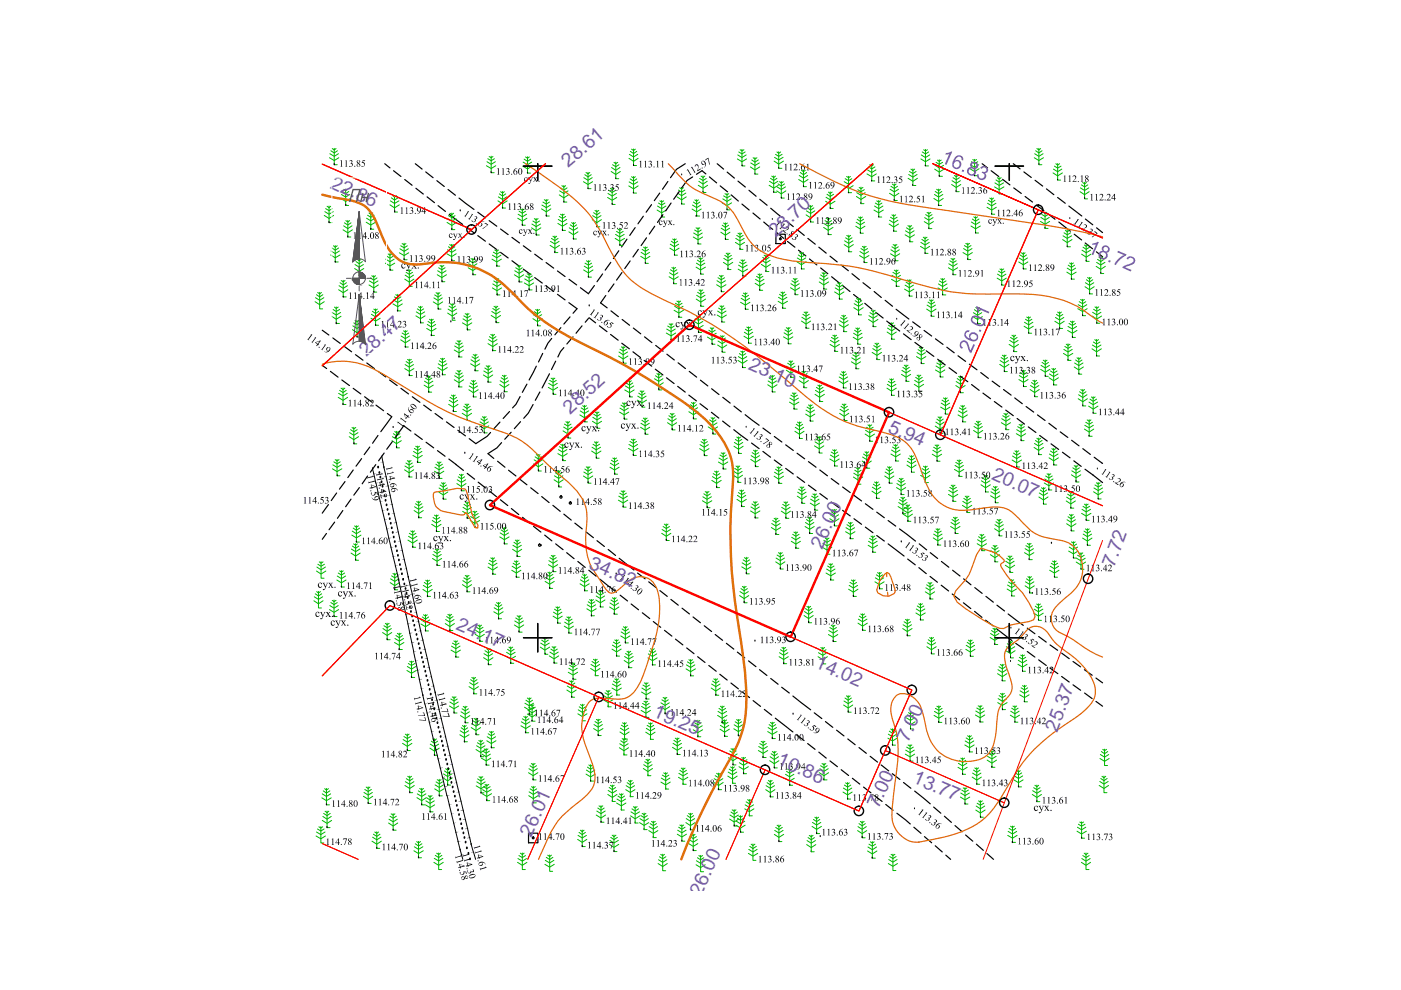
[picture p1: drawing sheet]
<svg xmlns="http://www.w3.org/2000/svg" width="297mm" height="210mm" viewBox="0 0 297 210" stroke-linecap="round" stroke-linejoin="round" font-family="sans-serif">
<defs><g id="words">
<g font-size="4.1" fill="#735cb8">
<text x="120.4" y="35.6" transform="rotate(-40 120.4 35.6)">28.61</text>
<text x="69.8" y="39.8" transform="rotate(24 69.8 39.8)">22.86</text>
<text x="164.5" y="50.5" transform="rotate(-42 164.5 50.5)">28.70</text>
<text x="77.7" y="75.8" transform="rotate(-43 77.7 75.8)">28.47</text>
<text x="158.5" y="78.2" transform="rotate(23 158.5 78.2)">23.10</text>
<text x="120.9" y="87.9" transform="rotate(-42 120.9 87.9)">28.52</text>
<text x="188.1" y="91.5" transform="rotate(23 188.1 91.5)">5.94</text>
<text x="210.1" y="101.6" transform="rotate(24 210.1 101.6)">20.07</text>
<text x="174.3" y="116.6" transform="rotate(-66 174.3 116.6)">26.00</text>
<text x="124.6" y="120.4" transform="rotate(24 124.6 120.4)">34.82</text>
<text x="236.2" y="120.5" transform="rotate(-70 236.2 120.5)">7.72</text>
<text x="96.5" y="133.4" transform="rotate(24 96.5 133.4)">24.17</text>
<text x="172.6" y="141.5" transform="rotate(24 172.6 141.5)">14.02</text>
<text x="138.3" y="151.8" transform="rotate(24 138.3 151.8)">19.25</text>
<text x="224.2" y="155.3" transform="rotate(-69 224.2 155.3)">25.37</text>
<text x="192.5" y="157.5" transform="rotate(-65 192.5 157.5)">7.00</text>
<text x="164.5" y="162.1" transform="rotate(24 164.5 162.1)">10.86</text>
<text x="193.3" y="165.9" transform="rotate(23 193.3 165.9)">13.77</text>
<text x="186.3" y="171.4" transform="rotate(-65 186.3 171.4)">7.00</text>
<text x="112.6" y="177.7" transform="rotate(-66 112.6 177.7)">26.01</text>
<text x="148.6" y="190.2" transform="rotate(-66 148.6 190.2)">26.00</text>
</g>
</g></defs>
<g fill="none" stroke="#000" stroke-width=".25">
<path d="M81.6 34.7l1.1 .9M83.4 36.2l1.6 1.2M85.8 38.1l1.6 1.2M88.1 34.7l1.4 1.2M88.2 39.9l1.5 1.2M90.3 36.4l1.5 1.3M92.6 38.3l1.6 1.2M141.6 38.5l-1.1 1.6M145.3 34.7l-1.9 1.2-1.2 1.8M146.9 37.5l-1.2 .8-1.1 1.5M149.6 36.9l-.8-.7-1.1 .8M150.4 37.5l1.5 1.3"/>
<path d="M152.1 34.7l1.3 1.2M152.7 39.4l1.6 1.3M154.2 36.5l1.5 1.3M156.5 38.4l1.5 1.3M208.2 34.7l1.2 .9M210.1 36.2l1.7 1.2M212.6 38l1.5 1.2M214.8 34.7l1.5 1.1M214.9 39.8l1.6 1.2M217.1 36.4l1.6 1.2M219.5 38.2l1.6 1.3M90.6 41.7l1.5 1.3"/>
<path d="M92.9 43.6l1.5 1.2M95 40.2l1.6 1.2M95.3 45.5l2.8 2.1M97.3 42l3.2 2.4M98.9 48.2l1.6 1.2M101.3 45l1.6 1.2M101.3 50l1.6 1.1M103.7 46.8l1.6 1.2M103.7 51.7l1.6 1.2M106.1 48.6l1.6 1.1M106.1 53.5l1.6 1.2M108.5 50.3l1.7 1.2"/>
<path d="M108.5 55.3l1.7 1.2M111 52.1l1.6 1.2M111 57.1l1.6 1.2M113.4 53.9l1.6 1.2M113.4 58.8l1.6 1.2M115.8 55.7l1.6 1.2M118.2 57.4l1.6 1.2M120.7 59.2l1.6 1.2M127.8 58.1l-1.2 1.6M129.5 55.6l-1.2 1.7M131.2 53.2l-1.2 1.6M131.9 57.8l-1.2 1.6"/>
<path d="M132.9 50.7l-1.1 1.7M133.6 55.3l-1.1 1.6M134.7 48.3l-1.2 1.6M135.3 52.9l-1.1 1.6M136.4 45.8l-1.1 1.7M137.1 50.4l-1.2 1.7M138.1 43.4l-1.1 1.6M138.8 48l-1.1 1.6M139.9 40.9l-1.2 1.6M140.5 45.5l-1.1 1.7M142.3 43.1l-1.2 1.6M144 40.6l-1.2 1.6"/>
<path d="M155 41.3l1.5 1.3M157.3 43.3l1.5 1.2M158.8 40.3l1.5 1.3M159.6 45.2l1.6 1.2M161.1 42.2l1.5 1.3M161.9 47.1l1.9 1.5M163.4 44.2l2.4 1.9M164.6 49.3l1.6 1.2M166.6 46.8l1.6 1.2M167 51.2l1.5 1.2M169 48.6l1.5 1.3M169.3 53l1.6 1.3"/>
<path d="M171.3 50.5l1.5 1.3M171.6 54.9l1.6 1.3M173.6 52.4l1.6 1.3M174 56.8l1.5 1.2M176 54.3l1.5 1.2M176.3 58.7l1.6 1.2M178.3 56.2l1.6 1.2M180.6 58l1.6 1.3M183 59.9l1.5 1.3M217.3 41.7l1.6 1.1M219.7 43.5l1.6 1.2M221.9 40l1.5 1.3"/>
<path d="M222.1 45.3l1.6 1.2M224.2 41.9l1.6 1.2M224.5 47.1l2.4 1.9M226.6 43.7l2.8 2.1M227.8 49.7l1.5 1.2M230.1 51.5l1.5 1.2M230.1 46.4l1.6 1.3M232.5 53.4l1.3 1M232.5 48.3l1.3 1M68.3 70l1.4 1M68.3 77.5l1 .6M70.1 78.7l1.6 1.3"/>
<path d="M70.5 71.6l1.6 1.2M72.9 73.4l1.6 1.2M75.4 75.2l1.6 1.2M77.8 77l1.6 1.1M80.2 78.7l1.6 1.2M113.7 77.6l-1.5 3M115.1 74.9l-.9 1.9M115.8 60.6l1.6 1.2M116.5 79.2l-1.6 3.1M117 71.8l-.8 1-.7 1.2M117.8 76.6l-.9 1.8M118.2 62.4l1.6 1.2"/>
<path d="M118.9 69.5l-1.3 1.5M119.5 73.7l-.7 .8-.5 1.2M120.6 64.2l1.7 1.2-.8 1M120.9 67.2l-1.4 1.5M121.5 71.4l-1.3 1.5M123.4 69.1l-1.3 1.6M124.8 67.5l-.7 .8M124.9 67.4l1.4 1.1M126 60.5l-1.2 1.8-1.7-1.3M127.1 69.1l1.6 1.2M128.4 62.7l-1.1 1.5 1.4 1.1M129.5 70.9l1.6 1.2"/>
<path d="M129.5 65.9l1.6 1.2M130.2 60.2l-1.2 1.6M131.8 72.8l1.6 1.2M131.9 67.7l1.6 1.3M134.2 74.6l1.6 1.2M134.3 69.6l1.5 1.2M136.6 76.4l1.6 1.2M136.7 71.4l1.5 1.2M138.9 78.3l1.6 1.2M139 73.2l1.6 1.3M141.4 75.1l1.6 1.2M143.8 76.9l1.5 1.2"/>
<path d="M146.1 78.7l1.6 1.3M178.6 60.5l1.6 1.3M181 62.4l1.5 1.3M183.3 64.3l1.6 1.3M185.3 61.8l1.6 1.3M185.7 66.2l1.5 1.2M187.7 63.7l1.5 1.2M188 68.1l2.8 2.1M190 65.6l2.7 2M191.6 70.8l1.6 1.2M193.5 68.2l1.6 1.2M194 72.6l1.6 1.2"/>
<path d="M195.9 70.1l1.6 1.1M196.4 74.4l1.6 1.2M198.3 71.8l1.6 1.2M198.8 76.2l1.6 1.2M200.7 73.6l1.6 1.2M201.2 78l1.6 1.2M203.1 75.4l1.6 1.2M203.6 79.8l1.6 1.1M205.5 77.2l1.6 1.2M207.9 79l1.7 1.2M72.5 80.6l1.6 1.1M74.9 82.3l1.6 1.2"/>
<path d="M74.9 99.7l-1.2 1.6M76.7 97.2l-1.2 1.6M77.3 84.1l1.6 1.2M78.4 94.8l-1.2 1.6M79.7 98.5l-1.2 1.6M79.7 85.9l1.6 1.2M80.1 92.3l-1.1 1.7M81.4 96.1l-1.1 1.6M82.1 87.7l1 .6-2.4 3.2M82.6 80.6l1.6 1.1M83.2 93.6l-1.2 1.7M85 82.3l1.6 1.2"/>
<path d="M85.5 90.2l1.6 1.2M85.6 90.2l-1.8 2.6M87.4 84.1l1.6 1.2M87.9 92l1.6 1.2M89.8 85.9l1.6 1.2M90.3 93.8l1.6 1.2M92.2 87.7l1.7 1.2M92.8 95.5l1.6 1.2M94.7 89.5l1.6 1.1M95.2 97.3l1.5 1.2M96.6 98.5l1.7 1.2M97.1 91.2l1.6 1.2"/>
<path d="M104 91.7l-.7 .8-2.4 1.6-1.4-1.1M105.5 97.8l1.6 1.3M106 89.5l-1.4 1.5M106.3 93.9l-.9 1.1-1.9 1.2 1.2 1M107.8 99.7l1.6 1.2M108 87.2l-1.3 1.5M108.4 91.7l-1.4 1.4M110.3 84.1l-.9 1.6-.7 .8M110.4 89.4l-1.3 1.5M111.7 81.4l-1 1.8M113 85.8l-1 1.8-1 1.1M114.5 83.1l-1 1.8"/>
<path d="M141.3 80.1l1.6 1.2M143.7 81.9l1.6 1.2M146.1 83.8l1.6 1.2M148.4 85.6l1.6 1.2M148.5 80.6l1.6 1.2M150.8 87.4l1.6 1.2M150.9 82.4l1.5 1.3M153.2 89.3l1.6 1.2M153.2 84.2l1.6 1.3M155.6 91.1l2.9 2.2M155.6 86.1l1.6 1.2M158 87.9l3 2.3"/>
<path d="M159.3 93.9l1.7 1.2M161.8 90.8l1.6 1.1M161.8 95.7l1.6 1.2M164.2 92.5l1.6 1.2M164.2 97.5l1.6 1.2M166.6 94.3l1.6 1.2M166.6 99.3l1.6 1.2M169 96.1l1.6 1.2M171.4 97.9l1.6 1.2M173.8 99.7l1.6 1.2M206 81.5l1.6 1.3M208.4 83.4l1.6 1.1"/>
<path d="M210.4 80.8l1.6 1.2M210.8 85.1l1.6 1.2M212.8 82.6l1.6 1.2M213.2 87l1.6 1.1M215.1 84.4l1.6 1.2M215.6 88.7l1.6 1.2M217.6 86.2l1.6 1.2M218 90.5l1.6 1.2M220 88l1.6 1.2M220.4 92.3l1.6 1.2M222.4 89.7l1.6 1.3M222.8 94.1l1.7 1.2"/>
<path d="M224.8 91.6l1.6 1.2M225.3 95.9l1.6 1.2M227.2 93.3l1.6 1.2M227.7 97.7l1.5 1.2M229.6 95.1l1.6 1.3M230 99.5l3.8 2.8M232 96.9l1.6 1.3M233.7 98.2l.1 .1M69.2 113.1l-.9 1.2M69.6 107l-1.3 1.8M71 110.7l-1.2 1.6M71.4 104.5l-1.2 1.6"/>
<path d="M72.7 108.2l-1.2 1.7M73.2 102.1l-1.2 1.6M74.4 105.8l-1.1 1.6M76.2 103.4l-1.2 1.6M77.9 100.9l-1.1 1.7M99.1 100.4l1.5 1.2M101.4 102.2l1.6 1.3M103.8 104.1l1.5 1.2M106.1 106l1.6 1.2M108.4 107.8l1.6 1.3M110.2 101.6l1.5 1.2M110.8 109.7l1.6 1.3"/>
<path d="M112.5 103.4l1.6 1.2M113.1 111.6l1.6 1.2M114.9 105.3l1.5 1.3M115.5 113.5l1.5 1.2M117.2 107.1l1.6 1.3M117.8 115.3l1.6 1.2M119.5 109l1.6 1.3M120.1 117.2l1.6 1.2M121.9 110.9l1.5 1.2M122.5 119l1.6 1.3M124.2 112.8l1.6 1.2M126.6 114.6l1.5 1.3"/>
<path d="M128.9 116.5l1.6 1.3M131.3 118.4l3.1 2.5M169 101.1l1.6 1.2M171.4 102.9l1.6 1.2M173.8 104.6l1.6 1.2M176.2 101.5l1.6 1.2M176.2 106.4l1.6 1.2M178.6 103.3l1.7 1.1M178.6 108.2l1.7 1.2M181.1 105l1.6 1.2M181.1 110l1.6 1.2M183.5 106.8l1.6 1.2"/>
<path d="M183.5 111.8l1.6 1.1M185.9 108.6l1.6 1.2M185.9 113.5l1.6 1.2M188.3 115.3l3.4 2.6M188.3 110.4l1.6 1.1M190.7 112.1l3.4 2.6M192.4 118.5l1.7 1.3M194.9 115.3l1.6 1.3M197.2 117.2l1.6 1.2M199.6 119l1.6 1.3M124.8 120.9l1.6 1.3M127.2 122.8l3.5 2.8"/>
<path d="M131.5 126.2l1.6 1.2M133.8 128.1l1.6 1.2M135.2 121.5l1.6 1.2M136.2 129.9l1.6 1.2M137.5 123.4l1.6 1.2M138.5 131.8l1.6 1.2M139.9 125.2l1.6 1.2M140.9 133.6l1.6 1.3M142.2 127.1l1.6 1.2M143.2 135.5l1.6 1.2M144.6 128.9l1.6 1.3M145.6 137.4l1.6 1.2"/>
<path d="M146.9 130.8l1.6 1.2M147.9 139.2l1.6 1.3M149.3 132.7l1.6 1.2M151.6 134.5l1.6 1.3M154 136.4l1.6 1.2M156.3 138.3l1.6 1.2M194.8 120.4l1.6 1.2M197.2 122.2l1.6 1.2M199.6 124.1l1.5 1.2M201.9 125.9l1.6 1.3M202 120.9l1.5 1.2M204.3 127.8l1.5 1.2"/>
<path d="M204.3 122.7l1.6 1.3M206.6 129.6l1.6 1.3M206.7 124.6l1.5 1.2M209 131.5l1.6 1.2M209 126.4l1.6 1.3M211.3 133.4l3.2 2.4M211.4 128.3l1.6 1.2M213.7 130.2l3.3 2.4M215.3 136.4l1.7 1.1M217.8 133.2l1.6 1.2M217.8 138.1l1.6 1.2M220.2 135l1.6 1.1"/>
<path d="M220.2 139.9l1.6 1.2M222.6 136.7l1.6 1.2M225.1 138.5l1.6 1.2M150.3 141.1l1.5 1.2M152.6 143l1.6 1.2M155 144.8l1.5 1.3M157.4 146.7l1.5 1.2M158.7 140.1l1.6 1.3M159.7 148.5l1.5 1.3M161 142l1.6 1.2M162.1 150.4l1.5 1.2M163.4 143.8l1.6 1.3"/>
<path d="M164.4 152.3l3.7 2.9M165.7 145.7l1.6 1.2M168.1 147.6l3.8 2.9M168.9 155.8l1.6 1.2M171.2 157.6l1.6 1.3M172.6 151.1l1.6 1.3M173.6 159.5l1.6 1.2M175 153l1.6 1.2M177.4 154.8l1.5 1.2M179.7 156.7l1.6 1.2M182.1 158.5l1.6 1.2M222.6 141.6l1.7 1.2"/>
<path d="M225.1 143.4l1.6 1.2M227.5 140.3l1.6 1.1M227.5 145.2l1.6 1.1M229.9 142l1.7 1.2M230 146.9l1.6 1.2M232.4 143.8l1.4 1M232.4 148.7l1.4 1M176 161.3l1.5 1.3M178.4 163.2l1.5 1.2M180.7 165l1.6 1.2M183.1 166.9l1.6 1.2M184.5 160.4l1.6 1.2"/>
<path d="M185.4 168.7l1.6 1.2M186.8 162.2l1.6 1.2M187.8 170.6l1.6 1.2M189.2 164l1.6 1.3M190.2 172.4l2.8 2.3M191.6 165.9l1.5 1.2M193.8 175.4l1.5 1.3M193.9 167.7l3.3 2.7M196 177.4l1.5 1.3M198 171.1l1.5 1.3M198.3 179.3l1.5 1.3M200.2 173.1l1.5 1.3"/>
<path d="M202.5 175l1.5 1.4M204.7 177l1.5 1.4M207 179l1.5 1.3M200.5 181.3l1 .9M209.3 181l1.4 1.2"/>
</g>
<g fill="none" stroke="#00b800" stroke-width=".21">
<path d="M69.9 33.4l1 .6 .9-.6M69.9 32.6l1 .5 .9-.5M70.1 32l.8 .4 .6-.4M70.4 31.5l.5 .3 .3-.3M70.9 31.5v3.4h.6M103.1 35.1l1 .6 1-.6M103.3 34.3l.8 .5 .9-.5M103.4 33.7l.7 .4 .7-.4M103.7 33.2l.4 .2 .4-.2M104.1 33.1v3.5h.7M110.8 35.2l1 .6 1-.6M110.9 34.4l.9 .5 .9-.5"/>
<path d="M111.1 33.7l.7 .5 .7-.5M111.4 33.3l.4 .3 .4-.3M111.8 33.2v3.5h.7M118.9 39.8l.6 .5 .7-.5M119.1 39.4l.4 .3 .4-.3M119.5 39.3v3.5h.7M123.7 38.5l1 .6 .9-.6M123.8 37.7l.9 .5 .9-.5M124 37l.7 .5 .6-.5M124.2 36.6l.5 .3 .4-.3M124.7 36.5v3.5h.6M129.4 39.9l.4 .3 .4-.3"/>
<path d="M129.6 36.4l1 .6 .9-.6M129.7 35.5l.9 .6 .8-.6M129.8 39.9v3.4h.6M129.9 34.9l.7 .4 .6-.4M130.2 34.4l.4 .3 .4-.3M130.6 34.4v3.5h.6M133.3 39.4l1 .6 1-.6M133.4 33.6l.9 .6 1-.6M133.4 38.6l.9 .5 .9-.5M133.4 32.7l.9 .6 .9-.6M133.6 37.9l.7 .5 .7-.5M133.6 32.1l.7 .5 .7-.5"/>
<path d="M133.9 31.6l.4 .3 .4-.3M133.9 37.5l.4 .3 .4-.3M134.3 31.6v3.5h.7M134.3 37.4v3.5h.7M144.1 39.8l.4 .3 .4-.3M144.5 39.8v3.5h.7M148 39.3l1.1 .6 .9-.6M148.2 38.4l.9 .6 .8-.6M148.3 37.8l.8 .5 .6-.5M148.6 37.3l.5 .3 .3-.3M149.1 37.3v3.5h.6M156.3 33.7l1 .6 1-.6"/>
<path d="M156.4 32.9l.9 .5 .9-.5M156.6 32.2l.7 .4 .7-.4M156.9 31.8l.4 .2 .4-.2M157.3 31.7v3.5h.6M159.1 35.4l1 .6 1-.6M159.2 34.5l.9 .6 .9-.6M159.4 33.9l.7 .5 .7-.5M159.7 33.4l.4 .3 .4-.3M160.1 33.4v3.5h.6M163.1 39.3l.9 .6 1-.6M163.2 38.4l.8 .6 .9-.6M163.4 37.8l.6 .5 .7-.5"/>
<path d="M163.6 37.3l.4 .3 .4-.3M164 37.3v3.5h.7M164.1 34.2l1 .6 1-.6M164.2 33.4l.9 .5 .9-.5M164.4 32.7l.7 .4 .7-.4M164.7 32.2l.4 .3 .4-.3M164.8 39.6l.9 .6 .8-.6M165 39l.7 .5 .6-.5M165.1 32.2v3.5h.7M165.3 38.5l.4 .3 .4-.3M165.7 38.5v3.5h.6M169.3 38.1l1 .6 1-.6"/>
<path d="M169.5 37.2l.8 .6 .9-.6M169.7 36.6l.6 .4 .7-.4M169.9 36.1l.4 .3 .4-.3M170.3 36.1v3.5h.7M178.9 39.4l1 .6 1-.6M179 38.5l.9 .6 .9-.6M179.2 37.9l.7 .4 .7-.4M179.5 37.4l.4 .3 .4-.3M179.9 37.4v3.5h.7M182.2 39.8l.3 .2 .5-.2M182.5 39.7v3.5h.7M183.8 36.9l1 .6 1-.6"/>
<path d="M183.9 36l.9 .6 .9-.6M184.2 35.4l.6 .4 .7-.4M184.4 34.9l.4 .3 .4-.3M184.8 34.9v3.5h.7M188.9 39.5l.7 .5 .7-.5M189.2 39l.4 .3 .4-.3M189.6 39v3.5h.6M192.5 37.8l1 .6 1-.6M192.7 37l.8 .5 .9-.5M192.8 36.4l.7 .4 .7-.4M193.1 35.9l.4 .3 .4-.3M193.5 35.8v3.5h.7"/>
<path d="M195.2 33.7l1 .6 1-.6M195.3 32.9l.9 .5 .9-.5M195.5 32.2l.7 .4 .7-.4M195.8 31.8l.4 .2 .4-.2M196.2 31.7v3.5h.7M198.2 35.9l.9 .6 1.1-.6M198.2 35.1l.9 .5 1-.5M198.5 34.4l.6 .4 .8-.4M198.8 34l.3 .2 .5-.2M199.1 33.9v3.5h.7M201.8 39.1l.9 .7 1-.7M201.8 38.3l.9 .6 .9-.6"/>
<path d="M202.1 37.7l.6 .4 .7-.4M202.4 37.2l.3 .3 .5-.3M202.7 37.1v3.5h.7M205.7 35.8l.9 .6 1-.6M205.7 34.9l.9 .6 .9-.6M206 34.3l.6 .4 .7-.4M206.2 33.8l.4 .3 .5-.3M206.6 33.8v3.5h.7M210.9 39.6l.9 .6 1.1-.6M210.9 38.8l.9 .5 1-.5M211.2 38.1l.6 .5 .8-.5M211.5 37.7l.3 .3 .5-.3"/>
<path d="M211.8 37.6v3.5h.7M219.3 33.4l1 .6 .9-.6M219.4 32.6l.9 .5 .8-.5M219.6 32l.7 .4 .6-.4M219.8 31.5l.5 .3 .3-.3M220.3 31.5v3.4h.6M223.3 36.7l.9 .6 1.1-.6M223.4 35.9l.8 .5 .9-.5M223.6 35.2l.6 .4 .8-.4M223.9 34.7l.3 .3 .5-.3M224.2 34.7v3.5h.7M229.1 39.8l.9 .6 .8-.6"/>
<path d="M229.3 39.2l.7 .4 .6-.4M229.5 38.7l.5 .3 .3-.3M230 38.7v3.5h.6M68.7 45.7l1.1 .6 .9-.6M68.9 44.9l.9 .5 .9-.5M69 44.2l.8 .5 .6-.5M69.3 43.7l.5 .3 .3-.3M69.8 43.7v3.5h.6M70.1 54.1l1 .6 1-.6M70.2 53.2l.9 .6 .9-.6M70.4 52.6l.7 .4 .7-.4M70.7 52.1l.4 .3 .4-.3"/>
<path d="M71.1 52.1v3.4h.6M72.1 59.9l.7 .5 .6-.5M72.3 42.1l1 .6 1-.6M72.3 59.5l.5 .3 .4-.3M72.4 41.2l.9 .6 .9-.6M72.6 40.6l.7 .5 .7-.5M72.7 48.7l1 .7 1-.7M72.8 59.4v3.5h.6M72.9 47.9l.8 .6 .9-.6M72.9 40.1l.4 .3 .4-.3M73 47.2l.7 .5 .7-.5M73.3 40.1v3.5h.6"/>
<path d="M73.3 46.8l.4 .3 .4-.3M73.7 46.7v3.5h.7M75.2 56.9l1 .6 .9-.6M75.3 56.1l.9 .5 .8-.5M75.5 55.5l.7 .4 .6-.4M75.7 55l.5 .3 .3-.3M76.2 54.9v3.5h.6M77.6 47.1l1 .6 1-.6M77.7 46.3l.9 .5 .9-.5M77.9 45.6l.7 .5 .7-.5M78.2 45.2l.4 .2 .4-.2M78.3 59.6l.9 .5 .9-.5"/>
<path d="M78.5 58.9l.7 .5 .7-.5M78.6 45.1v3.5h.6M78.8 58.5l.4 .3 .4-.3M79.2 58.4v3.5h.7M81.7 55.8l1 .6 1-.6M81.8 54.9l.9 .6 .9-.6M82 54.3l.7 .4 .7-.4M82.3 53.8l.4 .3 .4-.3M82.7 43.4l1 .7 1-.7M82.7 53.8v3.5h.6M82.8 42.6l.9 .5 .9-.5M83 42l.7 .4 .7-.4"/>
<path d="M83.3 41.5l.4 .3 .4-.3M83.7 41.4v3.6h.6M84.7 53.6l1 .6 1-.6M84.8 52.7l.9 .6 .9-.6M85 52.1l.7 .4 .7-.4M85.3 51.6l.4 .3 .4-.3M85.7 51.6v3.5h.6M85.8 59.2l1 .6 1-.6M85.9 58.3l.9 .6 .9-.6M86.1 57.7l.7 .5 .7-.5M86.4 57.2l.4 .3 .4-.3M86.8 57.2v3.5h.6"/>
<path d="M92.7 58.3l1 .5 1-.5M92.8 57.4l.9 .6 .9-.6M93 56.8l.7 .4 .7-.4M93.3 56.3l.4 .3 .4-.3M93.7 56.3v3.4h.6M94.7 53.8l1.1 .6 .9-.6M94.8 47.2l1 .6 1-.6M94.9 53l.9 .5 .8-.5M94.9 46.4l.9 .5 .9-.5M95.1 52.3l.7 .4 .6-.4M95.1 45.7l.7 .4 .7-.4M95.3 51.9l.5 .2 .3-.2"/>
<path d="M95.4 45.2l.4 .3 .4-.3M95.8 51.8v3.5h.6M95.8 45.2v3.5h.6M99.3 56.8l.9 .6 1-.6M99.4 55.9l.8 .6 .9-.6M99.6 55.3l.6 .4 .7-.4M99.9 54.8l.3 .3 .5-.3M100.2 54.8v3.5h.7M104.3 54.9l1 .6 1-.6M104.4 54.1l.9 .6 .9-.6M104.6 53.5l.7 .4 .7-.4M104.7 59.6l.7 .4 .6-.4"/>
<path d="M104.9 53l.4 .3 .4-.3M104.9 59.1l.5 .3 .3-.3M105.3 53v3.4h.7M105.4 59.1v3.4h.6M105.6 42.6l1 .6 .9-.6M105.7 41.7l.9 .6 .8-.6M105.9 41.1l.7 .5 .6-.5M106.1 40.6l.5 .3 .3-.3M106.6 40.6v3.5h.6M109.1 58.3l1 .6 .9-.6M109.1 57.4l1 .6 .9-.6M109.3 56.8l.8 .4 .6-.4"/>
<path d="M109.6 56.3l.5 .3 .3-.3M109.8 46.3l.9 .6 1-.6M109.9 45.4l.8 .6 .9-.6M110.1 44.8l.6 .4 .7-.4M110.1 56.3v3.5h.6M110.4 44.3l.3 .3 .5-.3M110.7 44.3v3.5h.7M111.2 60l1 .6 1-.6M111.3 59.1l.9 .6 .9-.6M111.5 58.5l.7 .4 .7-.4M111.8 58l.4 .3 .4-.3M112.2 58v3.5h.6"/>
<path d="M112.7 48.3l1 .6 1-.6M112.8 47.5l.9 .5 .9-.5M113 46.9l.7 .4 .7-.4M113.3 46.4l.4 .3 .4-.3M113.7 46.3v3.5h.6M114.8 44.3l1 .6 1-.6M114.9 43.5l.9 .5 .9-.5M115.1 42.8l.7 .5 .7-.5M115.4 42.3l.4 .3 .4-.3M115.8 42.3v3.5h.7M116.6 52l1 .7 1-.7M116.7 51.2l.9 .5 .9-.5"/>
<path d="M116.9 50.5l.7 .5 .7-.5M117.2 50.1l.4 .3 .4-.3M117.6 50v3.6h.7M118.3 47.4l1 .6 .9-.6M118.4 46.5l.9 .6 .8-.6M118.6 41.3l.9 .7 1-.7M118.6 45.9l.7 .4 .6-.4M118.7 40.5l.8 .5 .9-.5M118.8 45.4l.5 .3 .3-.3M119.3 45.4v3.5h.6M120.6 49.1l1 .7 1-.7M120.7 48.3l.9 .6 .9-.6"/>
<path d="M120.9 47.7l.7 .4 .7-.4M121.2 47.2l.4 .3 .4-.3M121.6 47.2v3.5h.6M123.7 57.2l1.1 .7 .9-.7M123.9 56.4l.9 .6 .8-.6M124 55.8l.8 .4 .6-.4M124.3 55.3l.5 .3 .3-.3M124.8 55.2v3.6h.6M125.6 46.6l.9 .6 1-.6M125.6 45.7l.9 .6 .9-.6M125.9 45.1l.6 .5 .7-.5M126.2 44.6l.3 .3 .5-.3"/>
<path d="M126.5 44.6v3.5h.7M128.8 41.9l1 .6 1-.6M128.9 41l.9 .6 .9-.6M129.1 40.4l.7 .4 .7-.4M130.4 50.5l1 .6 1-.6M130.5 49.7l.9 .5 .9-.5M130.7 49.1l.7 .4 .7-.4M131 48.6l.4 .3 .4-.3M131.4 48.6v3.4h.7M135.8 54.4l1 .5 1-.5M135.9 53.5l.9 .6 .9-.6M136.1 52.9l.7 .4 .7-.4"/>
<path d="M136.4 52.4l.4 .3 .4-.3M136.8 52.3v3.5h.7M139.3 44.5l1 .6 1-.6M139.4 43.7l.9 .5 .9-.5M139.6 43.1l.7 .4 .7-.4M139.9 42.6l.4 .2 .4-.2M140.3 42.5v3.5h.6M141.9 58.7l.9 .6 1-.6M141.9 57.8l.9 .6 .9-.6M142 52.6l1 .6 1-.6M142.1 51.8l.9 .5 .9-.5M142.2 57.2l.6 .4 .7-.4"/>
<path d="M142.3 51.1l.7 .5 .7-.5M142.5 56.7l.3 .3 .5-.3M142.6 50.7l.4 .3 .4-.3M142.8 56.6v3.6h.7M143 50.6v3.5h.6M143.6 41.7l.9 .7 1-.7M143.6 40.9l.9 .6 .9-.6M143.8 40.3l.7 .4 .7-.4M146.7 44.3l1 .6 1-.6M146.8 43.5l.9 .5 .9-.5M147 50.2l1 .6 1-.6M147 42.8l.7 .5 .7-.5"/>
<path d="M147.1 49.4l.9 .6 .9-.6M147.3 48.8l.7 .4 .7-.4M147.3 42.4l.4 .3 .4-.3M147.6 48.3l.4 .3 .4-.3M147.6 56.6l.9 .6 1.1-.6M147.7 55.8l.8 .5 .9-.5M147.7 42.3v3.5h.6M147.9 55.2l.6 .4 .8-.4M148 48.3v3.4h.6M148.2 54.7l.3 .3 .5-.3M148.5 54.7v3.4h.7M152 59.5l.9 .6 .9-.6"/>
<path d="M152.2 58.9l.7 .4 .7-.4M152.5 58.4l.4 .3 .4-.3M152.8 49.2l1 .7 1-.7M152.9 48.4l.9 .5 .9-.5M152.9 58.4v3.4h.6M153.1 43l1 .6 1-.6M153.1 47.8l.7 .4 .7-.4M153.2 42.2l.9 .5 .9-.5M153.4 55.6l.9 .7 1.1-.7M153.4 41.5l.7 .5 .7-.5M153.4 47.3l.4 .3 .4-.3M153.5 54.8l.8 .5 .9-.5"/>
<path d="M153.7 54.1l.6 .5 .8-.5M153.7 41.1l.4 .2 .4-.2M153.8 47.2v3.6h.6M154 53.7l.3 .3 .5-.3M154.1 41v3.5h.7M154.3 53.6v3.6h.7M155.9 51.4l1 .6 1-.6M156 50.5l.9 .6 .9-.6M156.2 49.9l.7 .4 .7-.4M156.5 49.4l.4 .3 .4-.3M156.5 57.1l1 .6 1-.6M156.6 56.2l.9 .6 .9-.6"/>
<path d="M156.8 55.6l.7 .4 .7-.4M156.9 49.4v3.5h.6M157.1 55.1l.4 .3 .4-.3M157.5 55.1v3.4h.7M160.2 59.2l.9 .6 .9-.6M160.4 58.6l.7 .4 .7-.4M160.7 58.1l.4 .3 .4-.3M161.1 58v3.6h.6M161.4 56l1 .7 1-.7M161.5 55.2l.9 .6 .9-.6M161.7 54.6l.7 .4 .7-.4M162 54.1l.4 .3 .4-.3"/>
<path d="M162.4 54.1v3.5h.6M164.7 40.5l1 .6 .9-.6M167.9 59.5l.7 .5 .6-.5M168.2 59.1l.4 .3 .4-.3M168.6 59v3.5h.6M169 55.5l.9 .6 1-.6M169 54.7l.9 .5 .9-.5M169.2 54.1l.7 .4 .7-.4M169.5 53.6l.4 .2 .4-.2M169.9 53.5v3.5h.7M170.9 45.6l1 .6 .9-.6M171 44.7l.9 .6 .9-.6"/>
<path d="M171.2 44.1l.7 .4 .7-.4M171.5 43.6l.4 .3 .4-.3M171.9 43.6v3.5h.6M173.7 59.8l1 .6 1-.6M173.8 58.9l.9 .6 .9-.6M174 58.3l.7 .5 .6-.5M174.3 57.8l.4 .3 .4-.3M174.6 48.2l1 .7 1-.7M174.7 57.8v3.5h.6M174.7 47.4l.9 .6 .9-.6M174.9 46.8l.7 .4 .7-.4M175 42.7l1 .6 1-.6"/>
<path d="M175.1 41.8l.9 .6 .9-.6M175.2 46.3l.4 .3 .4-.3M175.3 41.2l.7 .5 .7-.5M175.6 46.2v3.5h.7M175.6 40.7l.4 .3 .4-.3M176 40.7v3.5h.7M177.5 59.9l.5 .3 .4-.3M178 59.9v3.5h.6M179 51.9l1 .6 .9-.6M179.1 51.1l.9 .5 .8-.5M179.3 50.4l.7 .4 .6-.4M179.5 49.9l.5 .3 .3-.3"/>
<path d="M180 49.9v3.5h.6M181.4 48l1 .6 1-.6M181.5 47.1l.9 .6 .9-.6M181.6 41.7l.9 .6 1.1-.6M181.7 40.9l.8 .5 .9-.5M181.7 46.5l.7 .4 .7-.4M181.9 40.2l.6 .4 .8-.4M182 46l.4 .3 .4-.3M182.2 54.2l1 .6 1-.6M182.3 53.3l.9 .6 1-.6M182.4 46v3.4h.6M182.5 52.7l.7 .4 .7-.4"/>
<path d="M182.8 52.2l.4 .3 .4-.3M183.2 52.2v3.5h.7M185.3 44.5l1 .6 1-.6M185.4 43.7l.9 .5 .9-.5M185.6 43.1l.7 .4 .7-.4M185.9 42.6l.4 .2 .4-.2M186.3 42.5v3.5h.6M188.5 47.5l1 .6 1-.6M188.6 41l1 .6 1-.6M188.6 46.7l.9 .5 .9-.5M188.7 40.1l.9 .6 .9-.6M188.8 46.1l.7 .4 .7-.4"/>
<path d="M188.8 53.8l1 .6 1-.6M188.9 53l.9 .5 .9-.5M189 59.2l1 .6 1-.6M189.1 45.6l.4 .2 .4-.2M189.1 52.3l.7 .4 .7-.4M189.1 58.4l.9 .5 .9-.5M189.3 57.7l.7 .5 .7-.5M189.4 51.9l.4 .2 .4-.2M189.5 45.5v3.5h.6M189.6 57.3l.4 .3 .4-.3M189.8 51.8v3.5h.6M190 57.2v3.5h.7"/>
<path d="M191.9 49.8l1 .6 1-.6M192 48.9l.9 .6 .9-.6M192.1 59.8l.7 .5 .7-.5M192.2 48.3l.7 .5 .7-.5M192.4 59.4l.4 .2 .4-.2M192.5 47.8l.4 .3 .4-.3M192.8 59.3v3.5h.6M192.9 47.8v3.5h.6M195.2 52.2l.9 .6 1-.6M195.2 51.4l.9 .5 .9-.5M195.5 50.8l.6 .4 .7-.4M195.7 50.3l.4 .3 .5-.3"/>
<path d="M196 47l.9 .6 1-.6M196 46.1l.9 .6 .9-.6M196.1 50.2v3.5h.7M196.3 45.5l.6 .4 .7-.4M196.6 45l.3 .3 .5-.3M196.9 45v3.5h.7M198 42.1l1 .6 1-.6M198.1 41.2l.9 .6 .9-.6M198.3 40.6l.7 .5 .7-.5M198.6 40.1l.4 .3 .4-.3M199 40.1v3.5h.6M199.2 59.6l.7 .4 .7-.4"/>
<path d="M199.5 59.1l.4 .3 .4-.3M199.9 59.1v3.4h.6M201.1 56.8l1 .6 .9-.6M201.2 55.9l.9 .6 .8-.6M201.4 55.3l.7 .4 .6-.4M201.6 54.8l.5 .3 .3-.3M202.1 54.8v3.5h.6M204.2 53.6l1 .5 1-.5M204.3 52.7l.9 .6 .9-.6M204.5 52.1l.7 .4 .7-.4M204.8 51.6l.4 .3 .4-.3M205.2 51.6v3.4h.6"/>
<path d="M205.9 47.9l.9 .6 1.1-.6M206 47.1l.8 .5 .9-.5M206.2 46.4l.6 .5 .8-.5M206.5 46l.3 .3 .5-.3M206.8 45.9v3.5h.7M209.3 43.9l1 .6 .9-.6M209.4 43.1l.9 .5 .9-.5M209.6 42.5l.7 .4 .6-.4M209.8 42l.5 .3 .4-.3M210.3 42v3.4h.6M211.4 59l1 .6 1-.6M211.5 58.1l.9 .6 .9-.6"/>
<path d="M211.7 57.5l.7 .4 .7-.4M212 57l.4 .3 .4-.3M212.4 57v3.5h.6M216 55.5l1 .6 .9-.6M216.1 54.7l.9 .5 .8-.5M216.3 54.1l.7 .4 .6-.4M216.5 53.6l.5 .3 .3-.3M217 53.6v3.4h.6M220.6 46.9l1 .6 .9-.6M220.7 46.1l.9 .6 .9-.6M220.9 45.5l.7 .4 .7-.4M221.2 45l.4 .3 .4-.3"/>
<path d="M221.6 45v3.4h.6M225.3 50.8l1 .6 1-.6M225.4 50l.9 .5 .9-.5M225.6 49.4l.7 .4 .7-.4M225.9 48.9l.4 .2 .4-.2M226.2 57.7l1 .6 1-.6M226.3 48.8v3.5h.6M226.3 56.9l.9 .5 .8-.5M226.5 56.2l.7 .5 .6-.5M226.8 55.8l.4 .2 .4-.2M227.2 55.7v3.5h.6M229 40.6l1 .7 .9-.7"/>
<path d="M229.3 53.9l1 .6 1-.6M229.4 53l.9 .6 .9-.6M229.6 52.4l.7 .5 .7-.5M229.9 51.9l.4 .3 .4-.3M230.1 59.9l.9 .6 .9-.6M230.3 51.9v3.5h.6M230.3 59.3l.7 .5 .7-.5M230.6 58.8l.4 .3 .4-.3M231 58.8v3.5h.6M232.4 56.5l1 .6 1-.6M232.5 55.6l.9 .6 .9-.6M232.7 55l.7 .5 .7-.5"/>
<path d="M233 54.5l.4 .3 .4-.3M233.4 54.5v3.5h.6M66.8 64l1 .6 .9-.6M66.9 63.1l.9 .6 .9-.6M67.1 62.5l.7 .4 .7-.4M67.4 62l.4 .3 .4-.3M67.8 62v3.5h.6M70.3 67.1l1 .6 1-.6M70.4 66.3l.9 .5 .9-.5M70.6 65.6l.7 .4 .7-.4M70.9 65.1l.4 .3 .4-.3M71.3 65.1v3.5h.7"/>
<path d="M71.8 61.4l1 .7 .9-.7M71.9 60.6l.9 .5 .9-.5M74.7 69.9l1 .6 1-.6M74.8 69.1l.9 .5 .9-.5M75 68.5l.7 .4 .7-.4M75.3 68l.4 .2 .4-.2M75.7 67.9v3.5h.6M78.2 60.4l1 .6 1-.6M78.7 67.5l.9 .6 1-.6M78.7 66.6l.9 .6 .9-.6M79 66l.6 .5 .7-.5M79.2 65.5l.4 .3 .4-.3"/>
<path d="M79.6 65.5v3.5h.7M83.3 64.4l1 .6 1-.6M83.4 63.6l.9 .5 .9-.5M83.6 62.9l.7 .5 .7-.5M83.9 62.5l.4 .2 .4-.2M84.3 62.4v3.5h.7M85 72.1l.9 .6 1.1-.6M85 71.2l.9 .6 .9-.6M85.3 70.6l.6 .4 .8-.4M85.6 70.1l.3 .3 .5-.3M85.8 78.1l1 .6 1-.6M85.9 77.3l.9 .6 .9-.6"/>
<path d="M85.9 70.1v3.5h.7M86.1 76.7l.7 .4 .7-.4M86.4 76.2l.4 .3 .4-.3M86.8 76.2v3.4h.6M88.2 67l1 .6 .9-.6M88.3 66.1l.9 .6 .8-.6M88.5 65.5l.7 .4 .6-.4M88.7 65l.5 .3 .3-.3M89.2 64.9v3.6h.6M90.5 69.6l1 .6 1-.6M90.5 79.7l.4 .3 .4-.3M90.6 68.8l.9 .5 .9-.5"/>
<path d="M90.8 68.2l.7 .4 .7-.4M90.9 79.7v3.4h.6M91.1 67.7l.4 .3 .4-.3M91.5 67.6v3.5h.6M91.9 64l1 .6 1-.6M92 63.2l.9 .5 .9-.5M92.2 62.5l.7 .5 .7-.5M92.5 62.1l.4 .3 .4-.3M92.8 77.9l1 .7 1-.7M92.9 62v3.5h.6M92.9 77.1l.9 .6 .9-.6M93.1 76.5l.7 .4 .7-.4"/>
<path d="M93.4 76l.4 .3 .4-.3M93.8 75.9v3.6h.6M94.9 66.4l1 .6 1-.6M95 65.5l.9 .6 .9-.6M95.2 64.9l.7 .5 .7-.5M95.5 64.4l.4 .3 .4-.3M95.9 64.4v3.5h.6M96.3 74.2l1 .6 1-.6M96.4 73.4l.9 .5 .9-.5M96.4 79.7l.9 .6 .9-.6M96.6 72.7l.7 .5 .7-.5M96.6 79.1l.7 .4 .7-.4"/>
<path d="M96.9 72.3l.4 .2 .4-.2M96.9 78.6l.4 .3 .4-.3M97.3 72.2v3.5h.7M97.3 78.5v3.5h.7M98 68.5l1.1 .5 .9-.5M98.2 67.6l.9 .6 .8-.6M98.3 67l.8 .4 .6-.4M98.6 66.5l.5 .3 .3-.3M99.1 66.4v3.5h.6M99.8 77.1l1 .6 .9-.6M99.9 76.3l.9 .5 .8-.5M100.1 75.6l.7 .5 .6-.5"/>
<path d="M100.3 75.2l.5 .2 .3-.2M100.8 75.1v3.5h.6M102.5 79.5l1 .6 1-.6M102.6 78.7l.9 .5 .9-.5M102.8 78l.7 .5 .7-.5M103.1 77.6l.4 .3 .4-.3M103.5 72.9l1 .6 1-.6M103.5 77.5v3.5h.6M103.6 72l.9 .6 .9-.6M103.8 71.4l.7 .4 .7-.4M104.1 70.9l.4 .3 .4-.3M104.1 66.9l1.1 .6 .9-.6"/>
<path d="M104.3 66l.9 .6 .8-.6M104.4 61l1 .6 .9-.6M104.5 65.4l.7 .5 .6-.5M104.5 60.2l.9 .5 .9-.5M104.5 70.9v3.4h.6M104.7 64.9l.5 .3 .3-.3M105.2 64.9v3.5h.6M106.5 79.6l.4 .3 .4-.3M106.9 79.5v3.6h.7M113 67.6l1 .6 .9-.6M113.1 66.7l.9 .6 .9-.6M113.3 66.1l.7 .4 .6-.4"/>
<path d="M113.6 65.6l.4 .3 .4-.3M114 65.6v3.5h.6M131.1 75.5l1 .6 1-.6M131.2 74.6l.9 .6 1-.6M131.4 74l.7 .5 .7-.5M131.7 73.5l.4 .3 .4-.3M132.1 73.5v3.5h.7M139 79.7l.7 .4 .6-.4M139.3 79.2l.4 .3 .4-.3M139.7 79.2v3.5h.6M141.3 70.6l1 .6 1-.6M141.4 69.8l.9 .5 .9-.5"/>
<path d="M141.6 69.1l.7 .5 .7-.5M141.9 68.7l.4 .2 .4-.2M142.3 68.6v3.5h.6M142.9 65.8l1 .6 1-.6M143 64.9l.9 .6 .9-.6M143.2 64.3l.7 .4 .7-.4M143.5 63.8l.4 .3 .4-.3M143.9 63.8v3.5h.7M147.1 69l1 .6 1-.6M147.2 68.2l.9 .5 .9-.5M147.4 67.5l.7 .4 .7-.4M147.6 63.4l1 .7 1-.7"/>
<path d="M147.7 62.6l.9 .6 .9-.6M147.7 67.1l.4 .3 .4-.3M147.9 62l.7 .4 .7-.4M148.1 67v3.5h.7M148.2 61.5l.4 .3 .4-.3M148.6 61.4v3.5h.6M150 71.5l1 .6 .9-.6M150.1 70.7l.9 .5 .8-.5M150.3 70l.7 .4 .6-.4M150.6 69.5l.4 .3 .3-.3M151 69.5v3.5h.6M151.9 60.4l1 .6 1-.6"/>
<path d="M152.1 66.8l.9 .6 1-.6M152.1 66l.9 .5 .9-.5M152.1 73.2l1 .6 1-.6M152.2 72.3l.9 .6 .9-.6M152.4 65.3l.6 .4 .7-.4M152.4 71.7l.7 .4 .7-.4M152.7 64.9l.3 .3 .5-.3M152.7 71.2l.4 .3 .4-.3M153 64.8v3.5h.7M153.1 71.2v3.5h.7M156.5 76.4l.9 .6 1-.6M156.5 75.6l.9 .6 .9-.6"/>
<path d="M156.8 75l.6 .4 .7-.4M157 64.1l1 .6 1-.6M157.1 74.5l.3 .3 .5-.3M157.1 63.2l.9 .6 .9-.6M157.4 62.6l.6 .4 .7-.4M157.4 74.4v3.5h.7M157.6 62.1l.4 .3 .4-.3M157.7 71.3l1 .6 1-.6M157.8 70.4l.9 .6 .9-.6M158 69.8l.7 .4 .7-.4M158 62.1v3.5h.7M158.3 69.3l.4 .3 .4-.3"/>
<path d="M158.7 69.3v3.5h.6M160.1 60.1l1 .6 1-.6M163.4 79.6l.3 .3 .5-.3M163.7 79.6v3.5h.7M165 63.9l.9 .6 1.1-.6M165.1 63l.8 .6 .9-.6M165.3 62.4l.6 .5 .8-.5M165.6 61.9l.3 .3 .5-.3M165.9 61.9v3.5h.7M166.1 71.4l1 .6 1-.6M166.2 70.6l.9 .5 .9-.5M166.4 69.9l.7 .5 .7-.5"/>
<path d="M166.7 78.5l1 .6 1-.6M166.7 69.5l.4 .3 .4-.3M166.8 77.6l.9 .6 .9-.6M167 77l.7 .5 .7-.5M167.1 69.4v3.5h.7M167.3 76.5l.4 .3 .4-.3M167.6 61l1 .6 .9-.6M167.7 60.2l.9 .5 .9-.5M167.7 76.5v3.5h.6M169.5 79.8l.9 .6 .9-.6M169.7 79.2l.7 .5 .7-.5M169.9 68.1l1 .6 1-.6"/>
<path d="M170 67.3l.9 .5 .9-.5M170 78.7l.4 .3 .4-.3M170.2 66.6l.7 .5 .7-.5M170.4 78.7v3.5h.7M170.5 66.2l.4 .2 .4-.2M170.9 66.1v3.5h.6M176 73l1 .6 1-.6M176.1 72.2l.9 .5 .9-.5M176.3 71.5l.7 .5 .7-.5M176.6 71.1l.4 .2 .4-.2M177 61.9l1 .6 .9-.6M177 71v3.5h.6"/>
<path d="M177.1 61l.9 .6 .9-.6M177.2 60.4l.8 .5 .6-.5M177.9 68.8l1 .6 1-.6M177.9 79.9l.9 .6 .9-.6M178 68l.9 .5 .9-.5M178.1 79.3l.7 .4 .7-.4M178.2 67.4l.7 .4 .7-.4M178.4 78.8l.4 .3 .4-.3M178.5 66.9l.4 .2 .4-.2M178.8 78.7v3.6h.7M178.9 66.8v3.5h.6M180.5 76.7l1 .6 1-.6"/>
<path d="M180.6 75.9l.9 .5 .9-.5M180.8 75.2l.7 .4 .7-.4M180.9 71.5l1 .6 .9-.6M181 70.7l.9 .5 .9-.5M181 65.2l1 .7 1-.7M181.1 74.8l.4 .2 .4-.2M181.1 64.4l.9 .5 .9-.5M181.2 70l.7 .5 .6-.5M181.3 63.8l.7 .4 .7-.4M181.4 69.6l.5 .3 .3-.3M181.5 74.7v3.5h.6M181.6 63.3l.4 .3 .4-.3"/>
<path d="M181.9 69.5v3.5h.6M182 63.2v3.6h.7M184.2 67.7l.9 .7 1-.7M184.2 66.9l.9 .6 .9-.6M184.4 66.3l.7 .4 .7-.4M184.7 65.8l.4 .3 .4-.3M184.9 74.7l1 .7 1-.7M185 73.9l.9 .6 .9-.6M185.1 65.7v3.6h.7M185.3 73.3l.6 .4 .7-.4M185.5 72.8l.4 .3 .4-.3M185.9 72.7v3.5h.7"/>
<path d="M188.1 70.4l1 .6 .9-.6M188.2 69.6l.9 .5 .8-.5M188.4 69l.7 .4 .6-.4M188.6 68.5l.5 .2 .3-.2M189.1 68.4v3.5h.6M191.1 79.4l1 .6 1-.6M191.2 78.5l.9 .6 .9-.6M191.4 77.9l.7 .5 .7-.5M191.7 77.4l.4 .3 .4-.3M191.8 61.3l1 .6 1-.6M191.9 60.5l.9 .5 .9-.5M192.1 77.4v3.5h.6"/>
<path d="M194.3 75.6l1 .6 1-.6M194.4 74.8l.9 .5 .9-.5M194.4 79.5l.4 .3 .4-.3M194.6 74.1l.7 .4 .7-.4M194.8 79.5v3.5h.7M194.9 73.7l.4 .2 .4-.2M195.3 73.6v3.5h.7M196.5 65.5l.9 .7 1.1-.7M196.6 64.7l.8 .5 .9-.5M196.8 64.1l.6 .4 .8-.4M197.1 63.6l.3 .3 .5-.3M197.4 63.5v3.6h.7"/>
<path d="M198.3 78.4l1 .6 1-.6M198.5 77.6l.8 .5 .9-.5M198.6 77l.7 .4 .7-.4M198.9 61l1 .6 1-.6M198.9 76.5l.4 .3 .4-.3M199 60.2l.9 .5 .9-.5M199.3 76.5v3.4h.7M203.2 79.8l.4 .3 .4-.3M203.6 79.8v3.5h.7M206.3 67.1l1 .6 1-.6M206.4 66.3l.9 .5 .9-.5M206.6 65.7l.7 .4 .6-.4"/>
<path d="M206.9 65.2l.4 .3 .4-.3M207.3 65.2v3.4h.6M212 77.3l.9 .6 1-.6M212 76.5l.9 .5 .9-.5M212.3 75.8l.6 .4 .7-.4M212.5 75.3l.4 .3 .4-.3M212.9 75.3v3.5h.7M214 73l1 .7 .9-.7M214.1 72.2l.9 .5 .9-.5M214.2 71.5l.8 .5 .6-.5M214.5 71.1l.5 .3 .3-.3M215 71v3.5h.6"/>
<path d="M216.1 79.6l.9 .6 .9-.6M216.3 79l.7 .5 .7-.5M216.6 78.5l.4 .3 .4-.3M217 78.5v3.5h.6M217.1 69.2l1 .6 1-.6M217.2 68.3l.9 .6 .9-.6M217.4 67.7l.7 .4 .7-.4M217.7 67.2l.4 .3 .4-.3M218.1 67.1v3.6h.6M220.6 78.3l1 .6 1-.6M220.7 77.5l.9 .5 .9-.5M220.9 76.8l.7 .5 .7-.5"/>
<path d="M221.2 76.4l.4 .3 .4-.3M221.6 76.3v3.5h.7M222.5 79.3l.9 .5 .9-.5M222.7 78.7l.7 .4 .7-.4M223 78.1l.4 .3 .4-.3M223.4 78.1v3.5h.7M223.6 68.1l1.1 .6 .9-.6M223.8 67.3l.9 .6 .9-.6M224 66.7l.7 .4 .6-.4M224.2 66.2l.5 .3 .3-.3M224.7 66.1v3.5h.6M225.5 74.9l.9 .6 1.1-.6"/>
<path d="M225.6 74.1l.8 .5 .9-.5M225.8 73.4l.6 .5 .7-.5M226.1 73l.3 .2 .5-.2M226.4 70.1l1 .6 .9-.6M226.4 69.2l1 .6 .9-.6M226.4 72.9v3.5h.7M226.7 68.6l.7 .4 .6-.4M226.9 68.1l.5 .3 .4-.3M227.4 68.1v3.4h.6M227.8 77.8l.9 .6 1-.6M227.8 77l.9 .5 .9-.5M228 76.3l.7 .5 .7-.5"/>
<path d="M228.3 75.9l.4 .3 .5-.3M228.5 65.4l1 .6 1-.6M228.6 64.6l.9 .6 .9-.6M228.7 75.8v3.5h.7M228.8 64l.7 .4 .7-.4M229.1 63.5l.4 .3 .4-.3M229.5 63.5v3.4h.7M230 60.8l1 .6 1-.6M231.5 74l1 .6 1-.6M231.6 67l.9 .6 1.1-.6M231.6 73.2l.9 .5 .9-.5M231.6 66.2l.9 .6 .9-.6"/>
<path d="M231.8 72.5l.7 .4 .7-.4M231.9 65.6l.6 .4 .8-.4M232.1 72l.4 .3 .4-.3M232.2 65.1l.3 .3 .5-.3M232.5 72v3.5h.6M232.5 65v3.5h.7M70.5 99.4l1 .6 1-.6M70.6 98.6l.9 .5 .8-.5M70.8 97.9l.7 .4 .6-.4M71.1 97.5l.4 .2 .4-.2M71.5 97.4v3.5h.6M71.7 84.2l1 .7 1-.7"/>
<path d="M71.8 83.4l.9 .5 .9-.5M72 82.8l.7 .4 .7-.4M72.3 82.3l.4 .3 .4-.3M72.7 82.3v3.5h.7M74 92.6l1 .6 1-.6M74.1 91.7l.9 .6 .9-.6M74.3 91.1l.7 .5 .7-.5M74.6 90.6l.4 .3 .4-.3M75 90.6v3.5h.6M83.1 93.4l1 .7 1-.7M83.2 92.6l.9 .5 .9-.5M83.4 91.9l.7 .5 .7-.5"/>
<path d="M83.7 91.5l.4 .3 .4-.3M84.1 91.4v3.6h.6M85.8 99.6l.9 .6 1-.6M85.9 98.8l.8 .6 .9-.6M86.1 98.2l.6 .4 .7-.4M86.4 97.7l.3 .3 .5-.3M86.7 97.6v3.5h.7M87.5 96.6l1.1 .6 .9-.6M87.7 95.7l.9 .6 .9-.6M87.8 95.1l.8 .4 .6-.4M88.1 94.6l.5 .3 .3-.3M88.6 94.6v3.4h.6"/>
<path d="M89.9 81.7l1 .6 1-.6M90 80.8l.9 .6 .9-.6M90.2 80.2l.7 .4 .7-.4M92.1 99.9l1 .6 1-.6M92.2 99.1l.9 .5 .9-.5M92.4 98.4l.7 .5 .7-.5M92.7 98l.4 .3 .4-.3M93.1 97.9v3.5h.6M95.1 85.7l1 .7 1-.7M95.3 84.9l.8 .5 .9-.5M95.4 84.2l.7 .5 .7-.5M95.7 83.8l.4 .3 .4-.3"/>
<path d="M96.1 83.7v3.5h.7M96.3 80.5l1 .7 1-.7M98 87.6l1 .7 1-.7M98.1 86.8l.9 .5 .9-.5M98.3 86.1l.7 .5 .7-.5M98.6 85.7l.4 .3 .4-.3M99 85.6v3.6h.7M99.4 82.6l1 .7 1-.7M99.5 81.8l.9 .6 .9-.6M99.7 81.2l.7 .4 .7-.4M100 80.7l.4 .3 .4-.3M100.4 80.6v3.6h.6"/>
<path d="M101.7 90.3l1 .6 .9-.6M101.8 89.5l.9 .5 .8-.5M102 88.8l.7 .5 .6-.5M102.3 88.3l.4 .3 .4-.3M102.7 88.3v3.5h.6M106 81.5l.9 .7 1-.7M106 80.7l.9 .6 .9-.6M106.3 80.1l.6 .4 .7-.4M113.2 98.3l.9 .7 1-.7M113.2 97.5l.9 .5 .9-.5M113.5 96.9l.6 .4 .7-.4M113.7 96.4l.4 .3 .4-.3"/>
<path d="M114.1 96.4v3.5h.7M116.2 82.1l1.1 .6 .9-.6M116.3 81.3l1 .5 .9-.5M116.5 80.6l.8 .5 .6-.5M116.8 80.2l.5 .2 .3-.2M117.3 80.1v3.5h.6M118 99.8l.4 .3 .4-.3M118.3 96.2l1 .6 1-.6M118.4 95.3l.9 .6 .9-.6M118.4 99.7v3.6h.7M118.6 94.7l.7 .4 .7-.4M118.9 94.2l.4 .3 .4-.3"/>
<path d="M119.3 94.2v3.5h.6M119.4 91.4l1 .6 1-.6M119.5 90.6l.9 .5 .9-.5M119.7 89.9l.7 .4 .7-.4M120 89.4l.4 .3 .4-.3M120.4 89.4v3.5h.6M122.9 88l1 .6 1-.6M123 87.1l.9 .6 .9-.6M123.2 86.5l.7 .4 .7-.4M123.5 86l.4 .3 .4-.3M123.9 85.9v3.6h.6M124 99.4l.7 .5 .7-.5"/>
<path d="M124.3 99l.4 .3 .4-.3M124.7 98.9v3.5h.6M125.4 95.6l1 .7 1-.7M125.5 94.8l.9 .6 .9-.6M125.6 89.3l1 .6 1-.6M125.7 88.5l.9 .5 .9-.5M125.7 94.2l.7 .4 .7-.4M125.9 87.8l.7 .5 .7-.5M126 93.7l.4 .3 .4-.3M126.2 87.4l.4 .2 .4-.2M126.4 93.6v3.6h.6M126.6 87.3v3.5h.6"/>
<path d="M129.3 99.1l1 .6 1-.6M129.4 98.2l.9 .6 .9-.6M129.6 97.6l.7 .4 .7-.4M129.9 97.1l.4 .3 .4-.3M130.3 97.1v3.4h.6M131.4 87.4l.9 .6 1-.6M131.4 86.5l.9 .6 .9-.6M131.7 85.9l.6 .5 .7-.5M132 85.4l.3 .3 .5-.3M132.3 85.4v3.5h.7M132.5 82.7l1 .6 1-.6M132.6 81.8l.9 .6 .9-.6"/>
<path d="M132.8 81.2l.7 .5 .7-.5M133.1 80.7l.4 .3 .4-.3M133.3 95.1l1 .6 1-.6M133.4 94.2l.9 .6 .9-.6M133.5 80.7v3.5h.6M133.6 93.6l.7 .4 .7-.4M133.9 93.1l.4 .3 .4-.3M134.3 93.1v3.5h.6M135.1 84.8l1 .6 1-.6M135.2 84l.9 .5 .9-.5M135.4 83.4l.7 .4 .7-.4M135.7 82.9l.4 .3 .4-.3"/>
<path d="M135.8 90.6l1 .6 1-.6M135.9 89.7l.9 .6 .9-.6M136.1 82.8v3.5h.6M136.1 89.1l.7 .5 .7-.5M136.4 88.6l.4 .3 .4-.3M136.8 88.6v3.5h.6M138.7 81.2l1 .6 .9-.6M138.8 80.3l.9 .6 .8-.6M141.5 89.6l1 .7 1-.7M141.6 88.8l.9 .6 .9-.6M141.8 88.1l.7 .5 .7-.5M142.1 87.7l.4 .3 .4-.3"/>
<path d="M142.5 87.6v3.5h.6M146.1 87.3l.9 .6 1-.6M146.1 86.4l.9 .6 .9-.6M146.3 85.8l.7 .5 .7-.5M146.6 85.3l.4 .3 .4-.3M147 85.3v3.5h.7M148.3 95.1l1 .6 1-.6M148.4 94.3l.9 .5 .9-.5M148.6 93.6l.7 .5 .7-.5M148.9 93.2l.4 .2 .4-.2M149.3 93.1v3.5h.6M150.2 90.5l.9 .6 1-.6"/>
<path d="M150.2 89.7l.9 .5 .9-.5M150.5 89l.6 .5 .7-.5M150.7 88.6l.4 .3 .5-.3M151.1 88.5v3.5h.7M151.5 99.9l.4 .3 .4-.3M151.9 99.9v3.5h.7M152.3 98l1 .6 1-.6M152.4 97.1l.9 .6 .9-.6M152.7 96.5l.6 .4 .7-.4M152.9 96l.4 .3 .4-.3M153.3 96v3.4h.7M155.6 99.9l.9 .6 .9-.6"/>
<path d="M155.6 94.6l1 .7 1-.7M155.7 93.8l.9 .6 .9-.6M155.8 99.3l.7 .4 .6-.4M155.9 93.2l.7 .4 .7-.4M156 98.8l.5 .3 .3-.3M156.2 92.7l.4 .3 .4-.3M156.5 98.8v3.5h.6M156.6 92.6v3.5h.6M159.2 97.4l.9 .6 1.1-.6M159.3 96.6l.8 .6 .9-.6M159.5 96l.6 .4 .8-.4M159.8 95.5l.3 .3 .5-.3"/>
<path d="M160.1 95.4v3.5h.7M162.8 81.6l.9 .6 1.1-.6M162.9 80.8l.8 .5 .9-.5M163.1 80.1l.6 .5 .8-.5M164.4 99.5l.7 .4 .7-.4M164.7 99l.4 .3 .4-.3M165.1 99v3.5h.7M167.4 85.3l1 .6 1-.6M167.5 84.4l.9 .6 .9-.6M167.7 83.8l.7 .4 .7-.4M168 83.3l.4 .3 .4-.3M168.4 83.3v3.4h.6"/>
<path d="M168.5 91.4l1 .7 1-.7M168.6 90.6l.9 .6 .9-.6M168.8 90l.7 .4 .7-.4M169.1 89.5l.4 .3 .4-.3M169.4 80.7l1 .6 1-.6M169.5 89.5v3.5h.6M170.8 87.8l1 .6 1-.6M170.9 87l.9 .5 .9-.5M171.1 86.3l.7 .4 .7-.4M171.4 85.9l.4 .2 .4-.2M171.8 85.8v3.5h.6M172.7 94.5l1 .7 1-.7"/>
<path d="M172.8 83.6l1 .6 1-.6M172.8 93.7l.9 .5 .9-.5M172.9 82.8l.9 .5 .9-.5M173 93l.7 .5 .7-.5M173.1 82.1l.7 .5 .7-.5M173.3 92.6l.4 .3 .4-.3M173.4 81.7l.4 .3 .4-.3M173.7 92.5v3.6h.6M173.8 81.6v3.5h.7M175.9 97.3l1.1 .6 .9-.6M176.1 96.5l.9 .5 .8-.5M176.2 95.8l.8 .5 .6-.5"/>
<path d="M176.5 95.4l.5 .2 .3-.2M177 95.3v3.5h.6M177.8 80.8l1 .6 1-.6M178 87.6l1 .7 1-.7M178.1 86.8l.9 .5 .9-.5M178.3 86.1l.7 .5 .7-.5M178.6 85.7l.4 .3 .4-.3M179 85.6v3.6h.6M181.2 99.7l.7 .4 .7-.4M181.5 99.2l.4 .3 .4-.3M181.9 99.1v3.6h.6M182.8 97.7l1 .7 .9-.7"/>
<path d="M182.9 96.9l.9 .6 .9-.6M183.1 96.3l.7 .4 .6-.4M183.4 95.8l.4 .3 .4-.3M183.4 92l1 .7 1-.7M183.5 91.2l.9 .6 .9-.6M183.7 90.6l.7 .4 .7-.4M183.8 95.8v3.5h.6M184 90.1l.4 .3 .4-.3M184.4 90v3.6h.6M187.9 99.4l.7 .5 .6-.5M188 82.3l1 .6 1-.6M188.1 81.5l.9 .5 .9-.5"/>
<path d="M188.2 99l.4 .3 .4-.3M188.3 80.9l.7 .4 .7-.4M188.6 98.9v3.5h.6M188.6 80.3l.4 .3 .4-.3M188.9 96.3l1 .6 1-.6M189 80.3v3.5h.7M189 95.4l.9 .6 .9-.6M189.2 94.8l.7 .4 .7-.4M189.5 94.3l.4 .3 .4-.3M189.9 94.2v3.5h.6M192.3 98.6l1 .6 .9-.6M192.4 97.8l.9 .5 .8-.5"/>
<path d="M192.6 97.2l.7 .4 .6-.4M192.9 96.6l.4 .3 .4-.3M193.3 96.6v3.5h.6M193.8 81.5l1 .6 1-.6M193.9 80.6l.9 .6 .9-.6M194.1 80l.7 .5 .7-.5M195.3 99.9l.9 .6 .9-.6M195.5 99.4l.7 .4 .7-.4M195.8 98.8l.4 .3 .4-.3M196.2 98.8v3.5h.7M197.7 96.3l1 .6 .9-.6M197.8 95.5l.9 .5 .9-.5"/>
<path d="M198 94.8l.7 .5 .6-.5M198.2 94.4l.5 .2 .4-.2M198.3 90.3l1 .7 1-.7M198.4 89.5l.9 .6 .9-.6M198.6 88.9l.7 .4 .7-.4M198.7 94.3v3.5h.6M198.9 88.4l.4 .3 .4-.3M199.3 88.3v3.6h.6M199.4 86.3l1 .6 1-.6M199.6 85.5l.8 .5 .9-.5M199.7 84.8l.7 .5 .7-.5M200 84.4l.4 .3 .4-.3"/>
<path d="M200.4 84.3v3.5h.7M202.4 99.5l1 .6 .9-.6M202.5 98.7l.9 .5 .9-.5M202.6 81.7l1 .7 1-.7M202.6 98l.8 .5 .6-.5M202.7 80.9l.9 .5 .9-.5M202.9 80.3l.7 .4 .7-.4M202.9 97.6l.5 .2 .4-.2M203.1 88l1 .6 1-.6M203.2 87.1l.9 .6 .9-.6M203.4 97.5v3.5h.6M203.4 86.5l.7 .4 .7-.4"/>
<path d="M203.7 86l.4 .3 .4-.3M204.1 85.9v3.6h.7M206.4 91.3l1 .6 1-.6M206.5 90.4l.9 .6 .9-.6M206.7 89.8l.7 .5 .7-.5M207 89.3l.4 .3 .4-.3M207.4 89.3v3.5h.6M212.3 89.6l1 .6 .9-.6M212.4 88.8l.9 .5 .9-.5M212.6 88.1l.7 .5 .7-.5M212.9 87.7l.4 .3 .4-.3M213.3 87.6v3.5h.6"/>
<path d="M214.6 97.5l1 .6 1-.6M214.7 96.7l.9 .5 .9-.5M214.9 96.1l.7 .4 .7-.4M215.2 95.6l.4 .3 .4-.3M215.5 91.9l1 .6 1-.6M215.6 91.1l.9 .6 .9-.6M215.6 95.5v3.5h.6M215.8 90.5l.7 .4 .7-.4M216 80.5l1 .6 1-.6M216.1 90l.4 .3 .4-.3M216.5 89.9v3.5h.6M218.4 82.6l1 .6 .9-.6"/>
<path d="M218.5 81.7l.9 .6 .9-.6M218.7 81.1l.7 .5 .6-.5M219 80.6l.4 .3 .4-.3M219.2 94.9l1 .6 1-.6M219.3 94l.9 .6 .9-.6M219.4 80.6v3.5h.6M219.5 93.4l.7 .5 .7-.5M219.8 92.9l.4 .3 .4-.3M220.2 92.9v3.5h.7M222.4 80.1l1 .6 1-.6M222.4 97.1l1 .6 1-.6M222.5 96.3l.9 .5 .9-.5"/>
<path d="M222.7 95.6l.7 .5 .7-.5M223 95.1l.4 .3 .4-.3M223.4 95.1v3.5h.7M227.2 99.8l.9 .6 1-.6M227.5 99.2l.6 .5 .8-.5M227.8 98.7l.3 .3 .5-.3M228.1 98.7v3.5h.7M228.6 84.5l1 .7 .9-.7M228.7 83.7l.9 .6 .9-.6M228.9 83.1l.7 .4 .7-.4M229.2 82.6l.4 .3 .4-.3M229.6 82.6v3.5h.6"/>
<path d="M229.9 91l1 .6 1-.6M230 90.2l.9 .5 .9-.5M230.2 89.5l.7 .5 .7-.5M230.5 89l.4 .3 .4-.3M230.8 86.1l1 .6 1-.6M230.9 85.3l.9 .5 .9-.5M230.9 89v3.5h.7M231.1 84.6l.7 .5 .7-.5M231.4 84.2l.4 .3 .4-.3M231.8 84.1v3.5h.6M67.4 119.6l.7 .5 .7-.5M67.7 119.1l.4 .3 .4-.3"/>
<path d="M68.1 119.1v3.5h.6M74.4 117.3l1 .6 1-.6M74.5 116.4l.9 .6 .9-.6M74.6 113.5l1 .5 .9-.5M74.7 112.6l.9 .6 .9-.6M74.7 115.8l.7 .4 .7-.4M74.9 112l.7 .4 .6-.4M75 115.3l.4 .3 .4-.3M75.2 111.5l.4 .3 .4-.3M75.4 115.3v3.5h.6M75.6 111.5v3.4h.6M86.5 114.5l1 .6 1-.6"/>
<path d="M86.6 113.7l.9 .6 .9-.6M86.8 113.1l.7 .4 .7-.4M87.1 112.6l.4 .3 .4-.3M87.5 112.5v3.5h.6M87.8 108.2l1 .7 .9-.7M87.9 107.4l.9 .6 .9-.6M88.1 106.8l.7 .4 .7-.4M88.3 106.3l.5 .3 .4-.3M88.8 106.3v3.5h.6M91.5 111.2l1 .6 1-.6M91.7 110.4l.8 .5 .9-.5M91.7 118.4l1 .6 .9-.6"/>
<path d="M91.8 117.6l.9 .5 .9-.5M91.8 109.7l.7 .5 .7-.5M92 116.9l.7 .4 .6-.4M92.1 109.2l.4 .3 .4-.3M92.3 116.5l.4 .2 .3-.2M92.5 109.2v3.5h.7M92.7 116.4v3.5h.6M93 104.3l1 .6 1-.6M93.1 103.5l.9 .5 .9-.5M93.3 102.8l.7 .5 .7-.5M93.6 102.4l.4 .3 .4-.3M94 102.3v3.5h.6"/>
<path d="M96.9 102.5l.9 .7 1-.7M96.9 101.7l.9 .6 .9-.6M97.2 101.1l.6 .4 .7-.4M97.4 100.6l.4 .3 .4-.3M97.8 100.5v3.6h.7M98.1 108.4l1 .6 .9-.6M98.2 107.6l.9 .5 .8-.5M98.4 106.9l.7 .5 .6-.5M98.7 106.5l.4 .3 .4-.3M99.1 106.4v3.5h.6M99.7 110.4l1 .6 1-.6M99.8 109.5l.9 .6 .9-.6"/>
<path d="M100 108.9l.7 .4 .7-.4M100.3 108.4l.4 .3 .4-.3M100.7 108.4v3.4h.6M103.6 119.4l.9 .6 .9-.6M103.8 118.8l.7 .4 .7-.4M104.1 118.3l.4 .3 .4-.3M104.5 118.2v3.6h.6M106 113.8l.9 .6 1.1-.6M106 113l.9 .5 .9-.5M106.3 112.4l.6 .4 .8-.4M106.6 111.9l.3 .3 .5-.3M106.9 111.8v3.5h.7"/>
<path d="M108.7 116.5l.9 .6 1-.6M108.8 115.6l.8 .6 .9-.6M108.8 119.4l.7 .4 .7-.4M109 115l.6 .4 .7-.4M109.1 119l.4 .2 .4-.2M109.3 114.5l.3 .3 .5-.3M109.5 118.9v3.5h.6M109.6 114.5v3.5h.7M116.3 119.7l1 .6 .9-.6M116.4 118.9l.9 .5 .9-.5M116.6 118.2l.7 .5 .6-.5M116.9 117.8l.4 .2 .4-.2"/>
<path d="M117.3 117.7v3.5h.6M117.5 101.7l.9 .7 1-.7M117.6 100.9l.8 .5 .9-.5M117.8 100.2l.6 .5 .7-.5M123.7 100.9l1 .7 1-.7M123.8 100.1l.9 .5 .9-.5M131.1 106l1 .6 1-.6M131.2 105.2l.9 .5 .9-.5M131.4 104.6l.7 .4 .7-.4M131.7 104.1l.4 .3 .4-.3M132.1 104v3.5h.7M140.3 113.1l1 .6 .9-.6"/>
<path d="M140.4 112.3l.9 .5 .9-.5M140.6 111.6l.7 .5 .6-.5M140.8 111.1l.5 .3 .3-.3M141.3 111.1v3.5h.6M148.9 106.2l1 .6 1-.6M149 105.3l.9 .6 .9-.6M149.2 104.7l.7 .5 .7-.5M149.5 104.2l.4 .3 .4-.3M149.9 104.2v3.5h.6M150.9 101.9l1 .6 1-.6M151 101l.9 .6 .9-.6M151.2 100.4l.7 .4 .7-.4"/>
<path d="M155.5 100.8l1 .6 .9-.6M156.3 105.9l.9 .6 1-.6M156.3 105l.9 .6 .9-.6M156.5 104.4l.7 .5 .7-.5M156.8 103.9l.4 .3 .4-.3M157.2 103.9v3.5h.7M157.4 119.3l.8 .6 .9-.6M157.6 118.7l.6 .4 .7-.4M157.8 118.2l.4 .3 .4-.3M158.2 118.2v3.5h.7M159.1 108.3l1 .6 1-.6M159.2 107.5l.9 .5 .9-.5"/>
<path d="M159.4 106.8l.7 .5 .7-.5M159.7 106.4l.4 .3 .4-.3M160.1 106.3v3.5h.6M163.5 111.8l1 .6 1-.6M163.6 111l.9 .5 .9-.5M163.8 110.4l.7 .4 .7-.4M164.1 109.9l.4 .3 .4-.3M164.1 101l1 .6 1-.6M164.2 100.1l.9 .6 .9-.6M164.5 119.1l.9 .7 1-.7M164.5 109.8v3.5h.6M164.5 118.3l.9 .6 .9-.6"/>
<path d="M164.8 117.7l.6 .4 .7-.4M165.1 117.2l.3 .3 .5-.3M165.4 117.1v3.6h.7M165.7 108.4l.9 .6 1-.6M165.7 107.6l.9 .5 .9-.5M165.9 106.9l.7 .5 .7-.5M166.2 106.4l.4 .3 .4-.3M166.6 106.4v3.5h.7M167.8 114.8l.9 .6 1-.6M167.9 113.9l.8 .6 .9-.6M168.1 113.3l.6 .4 .7-.4M168.3 112.8l.4 .3 .4-.3"/>
<path d="M168.7 112.7v3.5h.7M169 105.2l1 .6 1-.6M169.1 104.4l.9 .5 .9-.5M169.3 103.7l.7 .5 .7-.5M169.6 103.3l.4 .2 .4-.2M170 103.2v3.5h.6M170.7 111.6l1 .6 .9-.6M170.8 110.8l.9 .5 .9-.5M171 110.2l.7 .4 .6-.4M171.2 109.7l.5 .3 .3-.3M171.7 109.6v3.5h.6M171.8 106.7l1 .6 .9-.6"/>
<path d="M171.9 105.8l.9 .6 .9-.6M172.1 105.2l.7 .4 .6-.4M172.3 104.7l.5 .3 .3-.3M172.8 104.7v3.5h.6M174.4 116l.9 .6 1.1-.6M174.5 115.2l.8 .5 .9-.5M174.7 114.6l.6 .4 .8-.4M175 114.1l.3 .3 .5-.3M175.3 114v3.5h.7M175.7 119.5l.4 .3 .4-.3M175.9 110l1 .6 1-.6M176 109.1l.9 .6 .9-.6"/>
<path d="M176.1 119.5v3.5h.7M176.2 108.5l.7 .5 .7-.5M176.5 108l.4 .3 .4-.3M176.9 108v3.5h.6M179.3 112.7l1 .6 1-.6M179.4 111.9l.9 .5 .9-.5M179.6 111.3l.7 .4 .7-.4M179.9 110.8l.4 .3 .4-.3M180.3 110.7v3.5h.6M180.9 101.1l1 .7 1-.7M181 100.3l.9 .6 .9-.6M184.1 115.6l.9 .6 1.1-.6"/>
<path d="M184.2 114.8l.8 .5 1-.5M184.4 114.1l.6 .5 .8-.5M184.7 113.7l.3 .3 .5-.3M184.9 104.1l.9 .7 1-.7M185 103.3l.8 .5 .9-.5M185 113.6v3.5h.7M185.2 102.7l.6 .4 .7-.4M185.4 102.2l.4 .3 .4-.3M185.8 102.2v3.5h.7M187.6 100.9l1 .7 .9-.7M187.7 100.1l.9 .5 .8-.5M190.1 103.4l1 .6 .9-.6"/>
<path d="M190.2 102.5l.9 .6 .8-.6M190.4 101.9l.7 .4 .6-.4M190.4 107.4l1 .6 1-.6M190.5 106.6l.9 .5 .9-.5M190.7 101.4l.4 .3 .4-.3M190.7 105.9l.7 .5 .7-.5M191 105.5l.4 .2 .4-.2M191.1 101.4v3.5h.6M191.4 105.4v3.5h.7M191.5 109l1 .6 1-.6M191.6 108.2l.9 .6 .9-.6M191.8 107.6l.7 .4 .7-.4"/>
<path d="M192.1 107.1l.4 .3 .4-.3M192.5 107v3.5h.6M195.2 100.8l1 .6 1-.6M197.9 114l.9 .7 1.1-.7M198 113.2l.8 .6 .9-.6M198.2 112.6l.6 .4 .8-.4M198.5 112.1l.3 .3 .5-.3M198.8 112.1v3.5h.7M201.1 104.8l1 .6 1-.6M201.2 104l.9 .5 .9-.5M201.4 103.3l.7 .5 .7-.5M201.5 111.6l1 .6 1-.6"/>
<path d="M201.6 110.8l.9 .5 .9-.5M201.7 102.9l.4 .3 .4-.3M201.8 110.2l.7 .4 .7-.4M202.1 102.8v3.5h.6M202.1 109.7l.4 .3 .4-.3M202.5 109.6v3.5h.7M204 107.1l1 .7 1-.7M204.1 106.3l.9 .5 .9-.5M204.3 105.7l.7 .4 .7-.4M204.6 105.2l.4 .3 .4-.3M205 105.2v3.5h.7M207.2 115.3l1 .6 1-.6"/>
<path d="M207.3 114.4l.9 .6 .9-.6M207.5 113.8l.7 .5 .7-.5M207.8 113.3l.4 .3 .4-.3M208 102.8l1 .6 1-.6M208.1 101.9l.9 .6 .9-.6M208.2 113.3v3.5h.6M208.3 101.3l.7 .5 .7-.5M208.6 100.8l.4 .3 .4-.3M209 100.8v3.5h.6M210 117.6l.9 .6 1-.6M210 105.1l1 .6 1-.6M210.1 116.8l.8 .5 .9-.5"/>
<path d="M210.1 104.3l.9 .5 .9-.5M210.3 116.1l.6 .5 .7-.5M210.3 103.6l.7 .5 .7-.5M210.6 115.7l.3 .3 .5-.3M210.6 103.2l.4 .3 .4-.3M210.9 112.1l.9 .6 1-.6M210.9 111.3l.9 .5 .9-.5M210.9 115.6v3.5h.7M211 103.1v3.5h.7M211.2 110.6l.6 .5 .7-.5M211.4 110.2l.4 .2 .4-.2M211.8 110.1v3.5h.7"/>
<path d="M213.1 119.8l1 .7 1-.7M213.2 119l.9 .5 .9-.5M213.4 118.4l.7 .4 .7-.4M213.7 117.9l.4 .3 .4-.3M214.1 117.9v3.5h.7M217.2 117.2l1 .6 1-.6M217.3 116.3l.9 .6 .9-.6M217.5 115.7l.7 .4 .7-.4M217.8 115.2l.4 .3 .4-.3M218.2 115.2v3.5h.7M220.3 105.4l.9 .6 1-.6M220.3 104.5l.9 .6 .9-.6"/>
<path d="M220.6 103.9l.6 .5 .7-.5M220.8 103.4l.4 .3 .4-.3M221.2 103.4v3.5h.7M221.4 102.4l1 .6 1-.6M221.5 101.6l.9 .5 .9-.5M221.7 100.9l.7 .4 .7-.4M222 100.5l.4 .2 .4-.2M222.4 100.4v3.5h.6M222.9 119.4l.7 .4 .6-.4M223.1 119l.5 .2 .3-.2M223.6 118.9v3.5h.6M226.1 106.2l.9 .6 1-.6"/>
<path d="M226.1 105.4l.9 .6 .9-.6M226.1 111l1 .7 1-.7M226.2 110.2l.9 .5 .9-.5M226.4 104.8l.6 .4 .7-.4M226.4 109.6l.7 .4 .7-.4M226.6 116.8l1 .6 1-.6M226.6 104.3l.4 .3 .4-.3M226.7 116l.9 .5 .9-.5M226.7 109.1l.4 .3 .4-.3M226.9 115.4l.7 .4 .7-.4M227 104.2v3.5h.7M227.1 109.1v3.5h.7"/>
<path d="M227.2 100.7l.9 .6 1.1-.6M227.2 114.9l.4 .2 .4-.2M227.6 114.9v3.4h.6M228.2 119.2l1 .6 1-.6M228.3 118.4l.9 .5 .9-.5M228.5 117.7l.7 .5 .7-.5M228.8 117.2l.4 .3 .4-.3M229.2 117.2v3.5h.6M229.3 108.8l1 .6 1-.6M229.4 108l.9 .5 .9-.5M229.5 114.1l1 .6 1-.6M229.6 107.4l.7 .4 .7-.4"/>
<path d="M229.7 113.2l.8 .6 .9-.6M229.8 112.6l.7 .5 .7-.5M229.9 106.9l.4 .2 .4-.2M230.1 112.1l.4 .3 .4-.3M230.3 106.8v3.5h.6M230.5 112.1v3.5h.7M231.9 104.3l.9 .6 1-.6M231.9 103.5l.9 .5 1-.5M232.2 102.8l.6 .5 .8-.5M232.5 102.4l.3 .2 .5-.2M232.8 102.3v3.5h.7M66.5 127.4l1 .6 1-.6"/>
<path d="M66.6 126.5l.9 .6 .9-.6M66.8 125.9l.7 .5 .7-.5M67.1 121.1l1 .6 1-.6M67.1 125.4l.4 .3 .4-.3M67.2 120.2l.9 .6 .9-.6M67.5 125.4v3.5h.7M69.9 129.2l.9 .6 1-.6M69.9 128.4l.9 .5 .9-.5M70.1 127.8l.7 .4 .7-.4M70.4 127.3l.4 .3 .4-.3M70.8 127.2v3.5h.7M71.4 123l1 .6 1-.6"/>
<path d="M71.5 122.1l.9 .6 .9-.6M71.7 121.5l.7 .4 .7-.4M72 121l.4 .3 .4-.3M72.4 121v3.5h.6M81.1 134.1l1 .6 1-.6M81.2 133.3l.9 .6 .9-.6M81.4 132.7l.7 .4 .7-.4M81.7 132.2l.4 .3 .4-.3M82.1 132.1v3.5h.6M82.7 123.5l1 .7 1-.7M82.8 122.7l.9 .6 .9-.6M83 122.1l.7 .4 .7-.4"/>
<path d="M83.3 121.6l.4 .3 .4-.3M83.7 136.2l1 .6 .9-.6M83.7 121.5v3.6h.6M83.7 135.4l1 .5 .9-.5M83.9 134.7l.8 .5 .6-.5M84.2 134.3l.5 .3 .3-.3M84.7 134.2v3.5h.6M89.2 132.3l1 .6 1-.6M89.3 131.4l.9 .6 .9-.6M89.5 130.8l.7 .5 .7-.5M89.7 125l.9 .6 1.1-.6M89.7 124.1l.9 .6 .9-.6"/>
<path d="M89.8 130.3l.4 .3 .4-.3M90 123.5l.6 .5 .8-.5M90.2 130.3v3.5h.6M90.3 123l.3 .3 .5-.3M90.6 123v3.4h.7M94.4 132.2l1 .6 1-.6M94.5 131.4l.9 .5 .9-.5M94.7 130.7l.7 .5 .7-.5M95 130.3l.4 .3 .4-.3M95.4 130.2v3.5h.6M95.6 137.8l1 .6 1-.6M95.7 137l.9 .5 .9-.5"/>
<path d="M95.9 136.4l.7 .4 .7-.4M96.2 135.9l.4 .2 .4-.2M96.6 135.8v3.5h.7M98 124l1 .6 1-.6M98.1 123.1l.9 .6 .9-.6M98.3 122.5l.7 .4 .7-.4M98.6 122l.4 .3 .4-.3M99 122v3.5h.7M100.8 134.5l.9 .6 1-.6M100.8 133.6l.9 .6 .9-.6M101 133l.7 .4 .7-.4M101.3 132.5l.4 .3 .4-.3"/>
<path d="M101.7 132.5v3.5h.7M102.5 139.4l1 .7 1-.7M102.6 138.6l.9 .5 .9-.5M102.8 138l.7 .4 .7-.4M103.1 137.5l.4 .3 .4-.3M103.5 120.2l1 .7 1-.7M103.5 137.5v3.4h.7M104.7 129.7l1 .6 1-.6M104.8 128.9l.9 .5 .9-.5M105 128.2l.7 .5 .7-.5M105.3 127.8l.4 .3 .4-.3M105.7 127.7v3.5h.6"/>
<path d="M107.3 139.1l1 .6 1-.6M107.4 138.3l.9 .6 .9-.6M107.6 137.7l.7 .4 .7-.4M107.9 137.2l.4 .3 .4-.3M108.3 137.2v3.4h.6M108.5 120.9l1 .6 .9-.6M108.6 120.1l.9 .5 .9-.5M109.1 132.5l1 .6 .9-.6M109.1 131.7l1 .5 .9-.5M109.3 131l.8 .5 .6-.5M109.6 130.6l.5 .3 .3-.3M110.1 130.5v3.5h.6"/>
<path d="M114.6 137.2l.9 .6 1-.6M114.6 136.4l.9 .5 1-.5M114.9 135.7l.6 .5 .7-.5M115.1 135.3l.4 .3 .5-.3M115.5 135.2v3.5h.7M115.6 123.3l.9 .6 1-.6M115.7 122.4l.8 .6 .9-.6M115.9 121.8l.6 .4 .7-.4M116.2 121.3l.3 .3 .5-.3M116.5 139.1l1 .6 .9-.6M116.5 121.3v3.5h.7M116.6 138.3l.9 .5 .9-.5"/>
<path d="M116.8 137.6l.7 .4 .7-.4M117.1 137.1l.4 .3 .4-.3M117.3 130.6l.9 .6 1-.6M117.3 129.8l.9 .5 .9-.5M117.5 137.1v3.5h.6M117.6 129.2l.6 .4 .7-.4M117.9 128.7l.3 .2 .5-.2M118.2 128.7v3.4h.7M119.6 132.8l1 .6 1-.6M119.7 131.9l.9 .6 .9-.6M119.9 131.3l.7 .4 .7-.4M120.2 130.8l.4 .3 .4-.3"/>
<path d="M120.6 130.8v3.4h.6M123 123.8l1 .6 .9-.6M123.1 122.9l.9 .6 .8-.6M123.3 122.3l.7 .4 .6-.4M123.5 121.8l.5 .3 .3-.3M124 121.8v3.5h.6M124.4 129.1l1 .6 1-.6M124.5 128.2l.9 .6 .9-.6M124.7 127.6l.7 .4 .7-.4M125 127.1l.4 .3 .4-.3M125.4 127.1v3.5h.6M125.8 139.8l.4 .3 .4-.3"/>
<path d="M126.2 139.7v3.6h.7M126.3 127.2l1 .6 1-.6M126.4 126.4l.9 .5 .9-.5M126.6 125.7l.7 .5 .7-.5M126.9 125.3l.4 .3 .4-.3M127.3 125.2v3.5h.6M129.2 128.7l1.1 .6 .9-.6M129.3 127.8l1 .6 .8-.6M129.5 127.2l.8 .5 .6-.5M129.8 137.6l.9 .6 1-.6M129.8 126.7l.5 .3 .3-.3M129.8 136.8l.9 .5 .9-.5"/>
<path d="M130 136.1l.7 .5 .7-.5M130.3 126.7v3.5h.6M130.3 135.7l.4 .2 .4-.2M130.7 135.6v3.5h.7M131.6 134.8l1 .6 1-.6M131.7 134l.9 .5 .9-.5M131.9 133.4l.7 .4 .7-.4M132.2 132.9l.4 .3 .4-.3M132.4 139.2l.9 .5 .9-.5M132.6 132.8v3.5h.6M132.6 138.6l.7 .4 .7-.4M132.9 138.1l.4 .3 .4-.3"/>
<path d="M133.3 138v3.6h.7M137.4 139.5l.9 .6 1-.6M137.5 138.6l.8 .6 .9-.6M137.7 138l.6 .5 .7-.5M137.9 137.5l.4 .3 .4-.3M138.3 137.5v3.5h.7M146.1 139.9l.3 .2 .5-.2M146.4 139.8v3.5h.7M156.8 126.3l1 .6 1-.6M156.9 125.4l.9 .6 .9-.6M157.1 124.8l.7 .5 .7-.5M157.3 120.2l.9 .6 1-.6"/>
<path d="M157.4 124.3l.4 .3 .4-.3M157.8 124.3v3.5h.6M165.2 139.2l1 .6 .9-.6M165.3 138.4l.9 .5 .8-.5M165.5 137.8l.7 .4 .6-.4M165.8 137.3l.4 .2 .4-.2M166.2 137.2v3.5h.6M170.5 130.5l1 .6 .9-.6M170.6 129.7l.9 .6 .8-.6M170.8 129l.7 .5 .6-.5M171.1 128.6l.4 .3 .4-.3M171.5 128.5v3.5h.6"/>
<path d="M173.4 139.2l1.1 .7 .9-.7M173.5 138.4l1 .5 .8-.5M173.7 137.8l.8 .4 .6-.4M174 137.3l.5 .3 .3-.3M174.5 137.2v3.6h.6M175.1 121.5l1 .6 1-.6M175.3 120.7l.8 .5 .9-.5M175.5 120l.6 .4 .7-.4M175.6 134.5l1.1 .6 .9-.6M175.7 133.7l1 .5 .8-.5M175.9 133.1l.8 .4 .6-.4M176.2 132.6l.5 .2 .3-.2"/>
<path d="M176.7 132.5v3.5h.6M179.9 124.9l1 .7 1-.7M180 124.1l.9 .6 .9-.6M180.2 123.5l.7 .4 .7-.4M180.5 123l.4 .3 .4-.3M180.9 122.9v3.5h.7M181.9 132.1l1 .7 1-.7M182 131.3l.9 .5 .9-.5M182.2 130.6l.7 .5 .7-.5M182.5 130.2l.4 .3 .4-.3M182.9 130.1v3.5h.6M185.5 123.4l1 .6 1-.6"/>
<path d="M185.6 122.5l.9 .6 .9-.6M185.8 121.9l.7 .4 .7-.4M186.1 121.4l.4 .3 .4-.3M186.5 121.4v3.4h.6M191.4 133.3l1 .6 1-.6M191.5 132.5l.9 .5 .9-.5M191.7 131.8l.7 .4 .7-.4M192 131.3l.4 .3 .4-.3M192.4 131.3v3.5h.6M194.2 130l1 .6 1-.6M194.3 129.1l.9 .6 .9-.6M194.5 128.5l.7 .4 .7-.4"/>
<path d="M194.8 128l.4 .3 .4-.3M195.2 127.9v3.5h.6M196.2 125.5l1 .6 1-.6M196.3 124.6l.9 .6 .9-.6M196.5 124l.7 .5 .7-.5M196.5 137.1l1 .7 1-.7M196.6 136.3l.9 .5 .9-.5M196.8 123.5l.4 .3 .4-.3M196.8 135.6l.7 .5 .7-.5M197.1 135.2l.4 .3 .4-.3M197.2 123.5v3.5h.6M197.5 135.1v3.5h.6"/>
<path d="M204.8 137.7l.9 .6 1-.6M204.9 136.8l.8 .6 .9-.6M205.1 136.2l.6 .5 .7-.5M205.3 135.7l.4 .3 .4-.3M205.7 135.7v3.4h.7M209.9 135.2l1 .6 1-.6M210 134.3l.9 .6 .9-.6M210.2 133.7l.7 .5 .7-.5M210.5 133.2l.4 .3 .4-.3M210.9 133.2v3.5h.6M213.3 138l.9 .6 1-.6M213.4 137.1l.8 .6 .9-.6"/>
<path d="M213.5 124.9l1 .6 1-.6M213.6 136.5l.6 .4 .7-.4M213.6 124l.9 .6 .9-.6M213.8 123.4l.7 .4 .7-.4M213.9 136l.3 .3 .5-.3M214.1 122.9l.4 .3 .4-.3M214.2 136v3.5h.7M214.5 122.9v3.5h.6M215.9 140l.9 .5 .9-.5M216.1 139.4l.7 .4 .7-.4M216.4 138.9l.4 .2 .4-.2M216.8 138.8v3.5h.6"/>
<path d="M217.3 124.2l1 .6 1-.6M217.4 123.4l.9 .5 .9-.5M217.6 122.7l.7 .5 .7-.5M217.9 122.3l.4 .3 .4-.3M218.3 122.2v3.5h.6M219.2 130l1 .6 1-.6M219.3 129.2l.9 .5 .9-.5M219.5 128.5l.7 .5 .7-.5M219.8 128.1l.4 .3 .4-.3M220.2 128v3.5h.6M222.5 120.9l1.1 .6 .9-.6M222.7 120.1l.9 .5 .9-.5"/>
<path d="M85.3 157.6l1.1 .6 .9-.6M85.5 156.8l.9 .6 .8-.6M85.6 156.2l.8 .4 .6-.4M85.9 155.7l.5 .3 .3-.3M86.3 142.2l.9 .5 1.1-.5M86.4 155.6v3.5h.6M86.4 141.3l.8 .6 1-.6M86.6 140.7l.6 .4 .8-.4M86.9 140.2l.3 .3 .5-.3M87.2 140.2v3.4h.7M91.1 158.6l1 .7 1-.7M91.2 157.8l.9 .5 .9-.5"/>
<path d="M91.4 157.1l.7 .5 .7-.5M91.7 156.7l.4 .3 .4-.3M92.1 156.6v3.5h.7M95.3 149.7l1 .6 .9-.6M95.4 148.8l.9 .6 .9-.6M95.6 148.2l.7 .4 .6-.4M95.9 147.7l.4 .3 .4-.3M96.3 147.7v3.5h.6M97.5 155.8l1 .6 .9-.6M97.6 154.9l.9 .6 .9-.6M97.6 151.7l1 .7 1-.7M97.7 150.9l.9 .6 .9-.6"/>
<path d="M97.8 154.3l.7 .5 .6-.5M98 150.3l.6 .4 .7-.4M98 153.8l.5 .3 .3-.3M98.2 149.8l.4 .3 .4-.3M98.5 153.8v3.5h.6M98.6 149.7v3.5h.7M99.4 145.6l1.1 .6 .9-.6M99.6 144.7l.9 .6 .8-.6M99.8 144.1l.7 .5 .6-.5M99.9 154.3l1 .6 1-.6M100 153.4l.9 .6 .9-.6M100 143.6l.5 .3 .3-.3"/>
<path d="M100.2 152.8l.7 .4 .7-.4M100.5 143.6v3.5h.6M100.5 152.3l.4 .3 .4-.3M100.9 152.3v3.5h.7M100.9 158.9l1 .7 1-.7M101 158.1l.9 .6 .9-.6M101.2 157.5l.7 .4 .7-.4M101.5 157l.4 .3 .4-.3M101.9 156.9v3.5h.7M102.2 159.9l.9 .5 .9-.5M102.4 159.3l.7 .4 .7-.4M102.7 158.8l.4 .2 .4-.2"/>
<path d="M103.1 158.7v3.5h.6M103.2 157.1l1 .5 1-.5M103.3 156.2l.9 .6 .9-.6M103.5 155.6l.7 .4 .7-.4M103.8 155.1l.4 .3 .4-.3M104.2 155.1v3.4h.6M110.4 153.9l1.1 .6 .9-.6M110.5 153l1 .6 .9-.6M110.7 152.4l.8 .4 .6-.4M111 151.9l.5 .3 .3-.3M111.2 149.9l1 .7 1-.7M111.3 149.1l.9 .5 .9-.5"/>
<path d="M111.5 151.8v3.6h.6M111.5 148.5l.7 .4 .7-.4M111.8 148l.4 .3 .4-.3M111.8 151.4l1 .6 1-.6M111.9 150.6l.9 .5 .9-.5M112.1 149.9l.7 .5 .7-.5M112.2 148v3.4h.7M112.4 149.4l.4 .3 .4-.3M112.8 149.4v3.5h.7M120.2 146.3l1 .6 1-.6M120.3 145.5l.9 .5 .9-.5M120.5 144.8l.7 .5 .7-.5"/>
<path d="M120.5 142.5l1 .6 1-.6M120.6 141.7l.9 .5 .9-.5M120.8 144.4l.4 .3 .4-.3M120.8 141.1l.7 .4 .7-.4M121.1 140.6l.4 .2 .4-.2M121.2 144.3v3.5h.6M121.5 140.5v3.5h.6M122.5 151.3l1 .6 1-.6M122.6 150.5l.9 .5 .9-.5M122.8 149.9l.7 .4 .7-.4M123.1 149.4l.4 .2 .4-.2M123.5 149.3v3.5h.6"/>
<path d="M125.2 141.7l1 .7 1-.7M125.3 140.9l.9 .5 .9-.5M125.5 140.3l.7 .4 .7-.4M125.9 154.5l.9 .6 1-.6M125.9 153.6l.9 .6 .9-.6M126.2 153l.6 .4 .8-.4M126.4 152.5l.4 .3 .5-.3M126.8 152.5v3.5h.7M127.9 148.4l1 .6 1-.6M128.1 147.5l.8 .6 .9-.6M128.3 146.9l.6 .4 .7-.4M128.5 146.4l.4 .3 .4-.3"/>
<path d="M128.9 146.4v3.5h.7M129.8 145.9l1 .6 .9-.6M129.8 145l1 .6 .9-.6M130 144.4l.8 .5 .6-.5M130.3 143.9l.5 .3 .3-.3M130.8 143.9v3.5h.6M131.3 158.5l1 .7 1-.7M131.4 157.7l.9 .5 .9-.5M131.4 155.2l1 .6 1-.6M131.5 154.4l.9 .5 .9-.5M131.6 157.1l.7 .4 .7-.4M131.7 153.8l.7 .4 .7-.4"/>
<path d="M131.9 156.6l.4 .3 .4-.3M132 153.2l.4 .3 .4-.3M132.3 156.5v3.6h.6M132.3 140l1 .7 1-.7M132.4 153.2v3.5h.7M135.9 150.6l1 .6 1-.6M136 146.7l1 .6 1-.6M136 149.8l.9 .5 .9-.5M136.1 145.9l.9 .5 .9-.5M136.2 149.1l.7 .5 .7-.5M136.3 145.2l.7 .5 .7-.5M136.5 148.7l.4 .2 .4-.2"/>
<path d="M136.6 144.8l.4 .2 .4-.2M136.9 155.2l1 .7 1-.7M136.9 148.6v3.5h.7M137 144.7v3.5h.6M137 154.4l.9 .6 .9-.6M137.2 153.8l.7 .4 .7-.4M137.5 153.3l.4 .3 .4-.3M137.9 153.2v3.6h.7M140 149.8l1 .7 1-.7M140.1 149l.9 .6 .9-.6M140.3 148.4l.7 .4 .7-.4M140.6 147.9l.4 .3 .4-.3"/>
<path d="M141 147.8v3.5h.6M142.6 158.5l1 .6 1-.6M142.7 157.6l.9 .6 .9-.6M142.9 157l.7 .4 .7-.4M143.2 156.5l.4 .3 .4-.3M143.6 156.5v3.5h.6M145.5 141.8l.9 .6 1-.6M145.5 141l.9 .5 .9-.5M145.8 140.3l.6 .5 .7-.5M147 154.7l1 .6 1-.6M147.1 153.9l.9 .5 .9-.5M147.3 153.2l.7 .5 .7-.5"/>
<path d="M147.6 152.8l.4 .2 .4-.2M148 152.7v3.5h.6M150.8 145.9l1 .6 .9-.6M150.9 145l.9 .6 .9-.6M151.1 144.4l.7 .5 .6-.5M151.3 143.9l.5 .3 .3-.3M151.8 143.9v3.5h.6M152.1 151.7l1 .6 1-.6M152.2 150.8l.9 .6 1-.6M152.4 150.2l.7 .5 .7-.5M152.7 154.6l.9 .6 1-.6M152.7 149.7l.4 .3 .4-.3"/>
<path d="M152.7 153.8l.9 .5 .9-.5M153 153.2l.6 .4 .7-.4M153.1 149.7v3.5h.7M153.2 152.7l.4 .3 .5-.3M153.6 152.6v3.5h.7M154.5 159.9l.9 .5 .9-.5M154.7 159.2l.7 .4 .7-.4M155 158.8l.4 .2 .4-.2M155.4 158.7v3.5h.6M155.6 154.5l.9 .6 1.1-.6M155.7 153.7l.8 .5 .9-.5M155.9 153l.6 .5 .7-.5"/>
<path d="M156.2 152.6l.3 .2 .5-.2M156.5 152.5v3.5h.7M160.8 159.1l1 .6 1-.6M160.9 158.3l.9 .5 .9-.5M161.1 157.6l.7 .5 .7-.5M161.4 157.2l.4 .2 .4-.2M161.8 157.1v3.5h.6M162.8 155.1l.9 .6 1.1-.6M162.9 154.3l.8 .5 .9-.5M163.1 153.6l.6 .5 .8-.5M163.4 153.2l.3 .3 .5-.3M163.5 159.8l.7 .5 .6-.5"/>
<path d="M163.7 153.1v3.5h.7M163.7 159.3l.5 .3 .3-.3M164.2 159.3v3.5h.6M178.9 149.5l.9 .6 1-.6M178.9 148.6l.9 .6 .9-.6M179.2 148l.6 .5 .7-.5M179.5 147.5l.3 .3 .5-.3M179.8 147.5v3.5h.7M188.3 156.5l.9 .6 1-.6M188.3 155.7l.9 .5 .9-.5M188.6 155l.6 .5 .7-.5M188.8 154.6l.4 .3 .5-.3"/>
<path d="M189.2 154.5v3.5h.7M191.9 159.9l1.1 .6 .9-.6M192 159l1 .6 .8-.6M192.1 153l.9 .7 1-.7M192.2 152.2l.8 .5 .9-.5M192.2 158.4l.8 .4 .6-.4M192.4 151.6l.6 .4 .7-.4M192.5 157.9l.5 .3 .3-.3M192.6 151.1l.4 .3 .4-.3M193 157.9v3.5h.6M193 151v3.6h.7M198 151.7l1.1 .6 .9-.6"/>
<path d="M198.1 150.8l1 .6 .8-.6M198.3 150.2l.8 .4 .6-.4M198.6 149.7l.5 .3 .3-.3M199.1 149.6v3.6h.6M204.6 157.9l1 .6 .9-.6M204.6 157.1l1 .5 .9-.5M204.9 156.5l.7 .4 .6-.4M205.1 156l.5 .3 .4-.3M205.6 156v3.4h.6M206.8 151.6l1 .6 1-.6M206.9 150.7l.9 .6 .9-.6M207.1 150.1l.7 .4 .7-.4"/>
<path d="M207.4 149.6l.4 .3 .4-.3M207.8 149.6v3.5h.6M209.6 159.7l.7 .4 .7-.4M209.9 159.2l.4 .3 .4-.3M210.3 159.2v3.5h.6M211.5 142.8l1 .7 1-.7M211.5 149l1 .6 1-.6M211.6 142l.9 .6 .9-.6M211.6 148.1l.9 .6 .9-.6M211.8 141.4l.7 .4 .7-.4M211.8 147.5l.7 .4 .7-.4M212.1 140.9l.4 .3 .4-.3"/>
<path d="M212.1 147l.4 .3 .4-.3M212.5 140.8v3.6h.6M212.5 147v3.5h.7M214.2 151.6l1 .6 1-.6M214.3 150.8l.9 .5 .9-.5M214.5 150.2l.7 .4 .7-.4M214.8 149.7l.4 .2 .4-.2M215.2 149.6v3.5h.6M215.8 140.8l1 .6 1-.6M216.2 147.3l1 .6 1-.6M216.3 146.5l.9 .5 .9-.5M216.5 145.8l.7 .5 .7-.5"/>
<path d="M216.8 145.4l.4 .2 .4-.2M217.2 145.3v3.5h.6M233.3 160l.9 .5 .9-.5M233.5 159.3l.7 .5 .7-.5M233.8 158.9l.4 .3 .4-.3M234.2 158.8v3.5h.6M67 177.2l1 .6 1-.6M67.1 176.4l.9 .6 .9-.6M67.3 175.8l.7 .4 .7-.4M67.6 175.3l.4 .3 .4-.3M68 175.3v3.4h.7M68.2 169.2l1 .6 1-.6"/>
<path d="M68.3 168.3l.9 .6 .9-.6M68.3 173.9l1 .7 1-.7M68.5 173.1l.8 .6 .9-.6M68.5 167.7l.7 .4 .7-.4M68.6 172.5l.7 .4 .7-.4M68.8 167.2l.4 .3 .4-.3M68.9 172l.4 .3 .4-.3M69.2 167.2v3.4h.7M69.3 172v3.5h.7M77 168.8l1.1 .7 .9-.7M77.2 168l.9 .6 .9-.6M77.3 167.4l.8 .4 .6-.4"/>
<path d="M77.6 166.9l.5 .3 .3-.3M78.1 166.8v3.5h.6M78.9 178.4l1 .6 1-.6M79 177.5l.9 .6 .9-.6M79.2 176.9l.7 .4 .7-.4M79.5 176.4l.4 .3 .4-.3M79.9 176.4v3.5h.6M82.4 174.5l1 .6 .9-.6M82.5 173.7l.9 .5 .8-.5M82.7 173.1l.7 .4 .6-.4M82.9 172.6l.5 .2 .3-.2M83.4 172.5v3.5h.6"/>
<path d="M85.9 166.5l1 .7 .9-.7M85.9 165.7l1 .6 .9-.6M86.1 165.1l.8 .4 .6-.4M86.4 164.6l.5 .3 .3-.3M86.9 164.5v3.6h.6M87.8 179.5l.9 .6 1-.6M88.1 178.9l.6 .5 .8-.5M88.3 178.4l.4 .3 .5-.3M88.4 169.1l1 .7 1-.7M88.5 168.3l.9 .6 .9-.6M88.7 167.7l.7 .4 .7-.4M88.7 178.4v3.5h.7"/>
<path d="M89 167.2l.4 .3 .4-.3M89.4 167.1v3.5h.6M90.2 170.6l1 .6 1-.6M90.3 169.8l.9 .5 .9-.5M90.5 169.2l.7 .4 .7-.4M90.8 168.7l.4 .3 .4-.3M91.2 168.7v3.4h.6M92.2 167.3l.9 .6 1-.6M92.2 166.4l.9 .6 .9-.6M92.5 165.8l.6 .4 .7-.4M92.7 165.3l.4 .3 .4-.3M93.1 165.2v3.5h.7"/>
<path d="M93.9 164.9l1 .7 1-.7M94 164.1l.9 .5 .9-.5M94.2 163.4l.7 .5 .7-.5M94.5 163l.4 .3 .4-.3M94.9 162.9v3.6h.6M101 166.6l1 .6 1-.6M101.1 165.8l.9 .5 .9-.5M101.3 165.1l.7 .5 .7-.5M101.6 164.7l.4 .3 .4-.3M102 164.6v3.5h.6M102.1 160.7l1 .6 1-.6M102.2 168.3l1 .6 1-.6"/>
<path d="M102.3 167.4l.9 .6 .9-.6M102.5 166.8l.7 .4 .7-.4M102.8 166.3l.4 .3 .4-.3M103.2 166.3v3.5h.6M112.1 163.8l.9 .7 1-.7M112.1 168.7l1 .6 1-.6M112.1 163l.9 .5 .9-.5M112.2 167.9l.9 .5 .9-.5M112.4 162.3l.6 .5 .7-.5M112.4 167.3l.7 .4 .7-.4M112.6 161.9l.4 .3 .5-.3M112.7 166.8l.4 .2 .4-.2"/>
<path d="M113 161.8v3.6h.7M113.1 166.7v3.5h.6M122.5 178l.9 .6 1-.6M122.6 177.1l.8 .6 .9-.6M122.8 176.5l.6 .5 .7-.5M123.1 176l.3 .3 .4-.3M123.4 176v3.5h.7M124.2 164.1l1 .6 1-.6M124.3 163.3l.9 .5 .9-.5M124.5 162.6l.7 .5 .7-.5M124.8 162.2l.4 .3 .4-.3M125.2 162.1v3.5h.7"/>
<path d="M126.4 172.8l1 .6 1-.6M126.5 172l.9 .5 .9-.5M126.7 171.3l.7 .5 .7-.5M127 170.9l.4 .3 .4-.3M127.4 170.8v3.5h.7M128.9 168.4l.9 .7 1-.7M128.9 167.6l.9 .5 .9-.5M129.2 167l.6 .4 .7-.4M129.2 179l1 .7 1-.7M129.3 178.2l.9 .5 .9-.5M129.4 166.5l.4 .3 .4-.3M129.5 177.5l.7 .5 .7-.5"/>
<path d="M129.8 177.1l.4 .3 .4-.3M129.8 166.5v3.4h.7M130.2 177v3.6h.6M130.7 170.3l1 .6 1-.6M130.8 169.4l.9 .6 .9-.6M131 168.8l.7 .4 .7-.4M131.3 168.3l.4 .3 .4-.3M131.7 168.3v3.4h.7M132.7 167.4l.9 .6 1-.6M132.8 166.6l.8 .5 .9-.5M133 165.9l.6 .5 .7-.5M133.2 165.5l.4 .3 .4-.3"/>
<path d="M133.6 165.4v3.5h.7M133.7 173l1 .6 1-.6M133.8 172.1l.9 .6 .9-.6M134 171.5l.7 .5 .7-.5M134.3 171l.4 .3 .4-.3M134.7 171v3.5h.6M135.6 174.4l1 .6 .9-.6M135.7 173.6l.9 .5 .9-.5M135.9 172.9l.7 .5 .6-.5M136.1 172.5l.5 .2 .3-.2M136.4 162.9l1 .7 .9-.7M136.5 162.1l.9 .6 .9-.6"/>
<path d="M136.6 172.4v3.5h.6M136.7 161.5l.7 .4 .6-.4M136.9 161l.5 .3 .4-.3M137.4 161v3.5h.6M137.5 176.1l1 .6 1-.6M137.6 175.3l.9 .5 .9-.5M137.8 174.6l.7 .4 .7-.4M138.1 174.2l.4 .2 .4-.2M138.5 174.1v3.5h.6M140.1 165.8l1 .6 1-.6M140.2 165l.9 .5 .9-.5M140.4 164.3l.7 .5 .7-.5"/>
<path d="M140.7 163.9l.4 .2 .4-.2M141.1 163.8v3.5h.7M143.6 176.9l1 .6 .9-.6M143.7 176l.9 .6 .9-.6M143.8 164.8l1 .6 1-.6M143.9 175.4l.7 .4 .6-.4M143.9 164l.9 .5 1-.5M144.1 174.9l.5 .3 .3-.3M144.1 163.3l.7 .5 .7-.5M144.4 162.9l.4 .3 .4-.3M144.6 174.9v3.5h.6M144.8 162.8v3.5h.7"/>
<path d="M145.4 174.4l1 .6 1-.6M145.5 173.6l.9 .5 .9-.5M145.7 172.9l.7 .5 .7-.5M146 172.5l.4 .3 .4-.3M146 178.9l1 .6 1-.6M146.1 178l.9 .6 .9-.6M146.3 177.4l.7 .4 .7-.4M146.4 172.4v3.5h.6M146.6 176.9l.4 .3 .4-.3M147 176.9v3.4h.6M151.3 165.9l1.1 .6 .9-.6M151.4 165.1l1 .6 .8-.6"/>
<path d="M151.6 164.5l.8 .4 .6-.4M151.9 164l.5 .3 .3-.3M152.4 163.9v3.5h.6M154.3 164.5l1 .7 1-.7M154.4 163.7l.9 .6 .9-.6M154.4 160.7l1 .6 1-.6M154.6 163.1l.7 .4 .7-.4M154.7 173.7l1 .6 .9-.6M154.8 172.8l.9 .6 .8-.6M154.9 162.6l.4 .3 .4-.3M155 172.2l.7 .4 .6-.4M155.2 171.7l.5 .3 .3-.3"/>
<path d="M155.3 162.6v3.5h.7M155.7 171.7v3.4h.6M156 175l1 .6 1-.6M156.1 174.1l.9 .6 .9-.6M156.3 173.5l.7 .4 .7-.4M156.6 173l.4 .3 .4-.3M156.7 162.6l.9 .6 1.1-.6M156.8 161.7l.8 .6 .9-.6M157 161.1l.6 .4 .8-.4M157 172.9v3.5h.6M157.3 160.6l.3 .3 .5-.3M157.6 160.6v3.4h.7"/>
<path d="M157.9 171.5l1 .6 1-.6M158 170.6l.9 .6 .9-.6M158.2 170l.7 .4 .7-.4M158.5 169.5l.4 .3 .4-.3M158.9 169.5v3.5h.6M159 179.5l.6 .4 .8-.4M159.3 179l.3 .3 .5-.3M159.6 178.9v3.5h.7M162.3 167.4l1 .7 1-.7M162.4 166.6l.9 .5 .9-.5M162.6 165.9l.7 .5 .7-.5M162.9 165.5l.4 .3 .4-.3"/>
<path d="M163.2 161.3l1 .6 .9-.6M163.3 160.4l.9 .6 .9-.6M163.3 165.4v3.6h.7M164.2 176.9l.9 .6 1.1-.6M164.3 176.1l.8 .5 .9-.5M164.5 175.4l.6 .5 .8-.5M164.8 175l.3 .3 .5-.3M165.1 174.9v3.5h.7M166.5 165l.9 .6 1-.6M166.5 164.2l.9 .5 .9-.5M166.8 163.5l.6 .5 .7-.5M167 163.1l.4 .2 .4-.2"/>
<path d="M167.4 163v3.5h.7M171 179.1l1 .6 1-.6M171.1 178.2l.9 .6 .9-.6M171.3 177.6l.7 .5 .7-.5M171.6 177.1l.4 .3 .4-.3M172 177.1v3.5h.6M172.2 175.2l.9 .7 1.1-.7M172.3 174.4l.8 .5 .9-.5M172.5 173.7l.6 .5 .7-.5M172.8 173.3l.3 .3 .5-.3M173.1 173.2v3.5h.7M173.7 163.8l1 .7 1-.7"/>
<path d="M173.8 163l.9 .5 .9-.5M174 162.3l.7 .5 .7-.5M174.3 161.9l.4 .3 .4-.3M174.7 161.8v3.6h.6M178.7 167.9l1 .6 1-.6M178.8 167.1l.9 .5 .9-.5M179 166.5l.7 .4 .7-.4M179.3 166l.4 .2 .4-.2M179.7 165.9v3.5h.6M181.8 176.1l1 .6 1-.6M181.9 175.3l.9 .6 .9-.6M182.1 174.6l.7 .5 .7-.5"/>
<path d="M182.4 174.2l.4 .3 .4-.3M182.8 174.1v3.5h.6M184 179.6l1 .6 .8-.6M184.2 179l.8 .4 .6-.4M184.5 178.5l.5 .3 .3-.3M185 178.4v3.5h.6M203.1 162.7l1 .6 1-.6M203.2 161.8l.9 .6 .9-.6M203.4 161.2l.7 .5 .7-.5M203.6 169l1 .6 1-.6M203.7 160.7l.4 .3 .4-.3M203.7 168.1l.9 .6 .9-.6"/>
<path d="M203.9 167.5l.7 .4 .7-.4M204.1 160.7v3.5h.6M204.2 167l.4 .3 .4-.3M204.6 167v3.5h.6M206.1 164.8l1 .6 1-.6M206.2 163.9l.9 .6 .9-.6M206.4 163.3l.7 .4 .7-.4M206.7 162.8l.4 .3 .4-.3M206.9 171.7l1 .7 1-.7M207 170.9l.9 .6 .9-.6M207.1 162.8v3.5h.6M207.2 170.3l.7 .4 .7-.4"/>
<path d="M207.5 169.8l.4 .3 .4-.3M207.9 169.8v3.5h.6M209.3 161.2l1 .6 1-.6M209.4 160.4l.9 .5 .9-.5M213.7 177.1l1 .6 .9-.6M213.7 176.3l1 .5 .9-.5M214 175.6l.7 .5 .6-.5M214.2 175.2l.5 .3 .4-.3M214.7 175.1v3.5h.6M215 165.4l.9 .5 1-.5M215.1 164.5l.8 .6 .9-.6M215.3 163.9l.6 .4 .7-.4"/>
<path d="M215.5 163.4l.4 .3 .4-.3M215.9 163.4v3.4h.7M218.9 168.4l.9 .7 1-.7M218.9 167.6l.9 .6 .9-.6M219.2 167l.6 .4 .7-.4M219.4 166.5l.4 .3 .4-.3M219.8 166.5v3.5h.7M228.3 176.2l1 .6 1-.6M228.4 175.4l.9 .5 .9-.5M228.6 174.8l.7 .4 .7-.4M228.9 174.3l.4 .2 .4-.2M229.3 174.2v3.5h.7"/>
<path d="M233 166.5l1.1 .7 .9-.7M233.2 165.7l.9 .5 .9-.5M233.2 160.8l1 .6 1-.6M233.4 165.1l.7 .4 .6-.4M233.6 164.6l.5 .3 .3-.3M234.1 164.5v3.6h.6M87.8 180.4l.9 .6 1-.6M92 182.8l1 .7 1-.7M92.1 182l.9 .5 .9-.5M92.3 181.4l.7 .4 .7-.4M92.6 180.9l.4 .3 .4-.3M93 180.8v3.6h.6"/>
<path d="M109.7 182.8l1 .7 1-.7M109.8 182l.9 .6 .9-.6M110 181.4l.7 .4 .7-.4M110.3 180.9l.4 .3 .4-.3M110.7 180.8v3.6h.7M115.5 183.3l1 .6 1-.6M115.6 182.4l.9 .6 .9-.6M115.8 181.8l.7 .4 .7-.4M116.1 181.3l.4 .3 .4-.3M116.5 181.3v3.4h.7M139.5 183.1l1 .6 1-.6M139.6 182.3l.9 .5 .9-.5"/>
<path d="M139.8 181.7l.7 .4 .7-.4M140.1 181.1l.4 .3 .4-.3M140.5 181.1v3.5h.6M147.6 183.3l.9 .6 1-.6M147.7 182.5l.8 .5 .9-.5M147.9 181.9l.6 .4 .7-.4M148.2 181.4l.3 .3 .5-.3M148.5 181.4v3.4h.7M158.7 180.9l.9 .6 1.1-.6M158.8 180.1l.8 .5 .9-.5M183.9 180.4l1.1 .7 .9-.7M188.3 183.1l1 .6 1-.6"/>
<path d="M188.4 182.2l.9 .6 .9-.6M188.6 181.6l.7 .4 .7-.4M188.9 181.1l.4 .3 .4-.3M189.3 181.1v3.5h.6M229.3 182.8l1 .7 .9-.7M229.4 182l.9 .6 .8-.6M229.6 181.4l.7 .4 .6-.4M229.9 180.9l.4 .3 .4-.3M230.3 180.8v3.6h.6"/>
</g>
<g fill="none" stroke="#000" stroke-width=".25">
<circle cx="114.4" cy="115.6" r=".23"/>
<circle cx="118.9" cy="105.4" r=".23"/>
<circle cx="120.9" cy="106.7" r=".23"/>
</g>
<!-- layer: SC007 -->
<g fill="none" stroke="#000" stroke-width=".25">
<path d="M164.5 49.7h2v1.9h-2zM112.1 176.7h1.9v2h-1.9z"/>
<circle cx="165.5" cy="50.7" r=".19"/>
<circle cx="113.1" cy="177.7" r=".19"/>
</g>
<g fill="#000">
<path d="M80.7 98l.6-.1zM79.1 100.5l.7-.1zM79.5 102.5l.7-.2zM80 104.4l.7-.1zM80.5 106.4l.6-.2zM80.9 108.3l.7-.1zM81.4 110.3l.6-.2zM81.8 112.2l.7-.1zM81.3 101.1l.7-.1zM82.3 114.2l.7-.2zM81.7 103.1l.7-.2zM82.8 116.1l.6-.1z"/>
<path d="M82.2 105l.6-.1zM83.2 118.1l.7-.2zM82.6 107l.7-.2zM83.1 108.9l.6-.1zM83.5 110.9l.7-.1zM83.9 112.8l.7-.1zM84.4 114.8l.6-.2zM84.8 116.8l.6-.2zM85.2 118.7l.7-.2zM83.7 120l.6-.2zM84.2 122l.6-.2zM84.7 124.5l.6-.1z"/>
<path d="M85.1 126.4l.7-.1zM85.5 128.4h.7zM85.9 130.4l.7-.1zM85.6 120.7l.7-.1zM86.3 132.3l.7-.1zM86.7 134.3l.7-.1zM86.4 124.1l.7-.2zM87.2 136.3l.6-.2zM86.9 126l.6-.1zM87.5 138.2l.7-.1zM87.3 128l.7-.2zM87.8 129.9l.6-.1z"/>
<path d="M88.2 131.9l.7-.2zM88.7 133.8l.7-.1zM89.2 135.8l.6-.2zM89.6 137.7l.7-.2zM90 139.7l.7-.1zM88 140.2l.6-.2zM88.4 142.1l.6-.1zM88.8 144.1l.7-.2zM89.2 146.1l.6-.2zM89.9 149.3l.7-.2zM90.4 151.3l.7-.2zM90.9 153.2l.6-.2z"/>
<path d="M90.5 141.6l.6-.2zM91.4 155.1l.6-.1zM91 143.6l.6-.2zM91.8 157.1l.7-.2zM91.4 145.5l.7-.2zM92.3 159l.6-.1zM92.1 148.5l.7-.1zM92.6 150.5l.6-.2zM93 152.4l.7-.2zM93.5 154.3l.6-.1zM94 156.3l.6-.2zM94.4 158.2l.7-.1z"/>
<path d="M92.8 161l.6-.2zM93.2 162.9l.7-.2zM93.7 164.8h.7zM94.1 166.8l.7-.1zM94.6 168.7l.7-.1zM95.1 170.7l.7-.2zM94.9 160.2l.6-.2zM95.6 172.6l.6-.1zM95.4 162.1l.6-.1zM96.1 174.6l.6-.2zM95.8 164.1l.7-.2zM96.5 176.5l.7-.1z"/>
<path d="M96.3 166l.6-.1zM97 178.4l.6-.1zM96.8 168l.6-.2zM97.2 169.9l.7-.1zM97.7 171.8l.6-.1zM98.1 173.8l.7-.1zM98.6 175.7l.7-.1zM99.1 177.7l.6-.1zM97.7 181.2l.6-.1zM99.9 180.8l.6-.2z"/>
<circle cx="80.2" cy="99.1" r=".19"/>
<circle cx="80.4" cy="100.3" r=".19"/>
<circle cx="80.6" cy="101.3" r=".19"/>
<circle cx="80.9" cy="102.2" r=".19"/>
<circle cx="81.1" cy="103.2" r=".19"/>
<circle cx="81.3" cy="104.2" r=".19"/>
<circle cx="81.5" cy="105.2" r=".19"/>
<circle cx="81.7" cy="106.2" r=".19"/>
<circle cx="82" cy="107.1" r=".19"/>
<circle cx="82.2" cy="108.1" r=".19"/>
<circle cx="82.4" cy="109.1" r=".19"/>
<circle cx="82.6" cy="110.1" r=".19"/>
<circle cx="82.8" cy="111" r=".19"/>
<circle cx="83.1" cy="112" r=".19"/>
<circle cx="83.3" cy="113" r=".19"/>
<circle cx="83.5" cy="114" r=".19"/>
<circle cx="83.7" cy="114.9" r=".19"/>
<circle cx="83.9" cy="115.9" r=".19"/>
<circle cx="84.2" cy="116.9" r=".19"/>
<circle cx="84.4" cy="117.9" r=".19"/>
<circle cx="84.6" cy="118.8" r=".19"/>
<circle cx="84.8" cy="119.8" r=".19"/>
<circle cx="85" cy="120.8" r=".19"/>
<circle cx="85.2" cy="121.8" r=".19"/>
<circle cx="85.5" cy="122.9" r=".19"/>
<circle cx="85.7" cy="123.9" r=".19"/>
<circle cx="86" cy="124.9" r=".19"/>
<circle cx="86.2" cy="125.9" r=".19"/>
<circle cx="86.4" cy="126.8" r=".19"/>
<circle cx="86.7" cy="127.8" r=".19"/>
<circle cx="86.9" cy="128.8" r=".19"/>
<circle cx="87.1" cy="129.8" r=".19"/>
<circle cx="87.4" cy="130.7" r=".19"/>
<circle cx="87.6" cy="131.7" r=".19"/>
<circle cx="87.8" cy="132.7" r=".19"/>
<circle cx="88.1" cy="133.6" r=".19"/>
<circle cx="88.3" cy="134.6" r=".19"/>
<circle cx="88.5" cy="135.6" r=".19"/>
<circle cx="88.8" cy="136.6" r=".19"/>
<circle cx="89" cy="137.5" r=".19"/>
<circle cx="89.2" cy="138.5" r=".19"/>
<circle cx="89.5" cy="139.5" r=".19"/>
<circle cx="89.7" cy="140.5" r=".19"/>
<circle cx="89.9" cy="141.4" r=".19"/>
<circle cx="90.2" cy="142.4" r=".19"/>
<circle cx="90.4" cy="143.4" r=".19"/>
<circle cx="90.6" cy="144.4" r=".19"/>
<circle cx="90.8" cy="145.3" r=".19"/>
<circle cx="91.1" cy="146.3" r=".19"/>
<circle cx="91.3" cy="147.3" r=".19"/>
<circle cx="91.6" cy="148.5" r=".19"/>
<circle cx="91.8" cy="149.4" r=".19"/>
<circle cx="92.1" cy="150.4" r=".19"/>
<circle cx="92.3" cy="151.4" r=".19"/>
<circle cx="92.5" cy="152.4" r=".19"/>
<circle cx="92.8" cy="153.3" r=".19"/>
<circle cx="93" cy="154.3" r=".19"/>
<circle cx="93.2" cy="155.3" r=".19"/>
<circle cx="93.4" cy="156.3" r=".19"/>
<circle cx="93.7" cy="157.2" r=".19"/>
<circle cx="93.9" cy="158.2" r=".19"/>
<circle cx="94.1" cy="159.2" r=".19"/>
<circle cx="94.4" cy="160.1" r=".19"/>
<circle cx="94.6" cy="161.1" r=".19"/>
<circle cx="94.8" cy="162.1" r=".19"/>
<circle cx="95" cy="163.1" r=".19"/>
<circle cx="95.3" cy="164" r=".19"/>
<circle cx="95.5" cy="165" r=".19"/>
<circle cx="95.7" cy="166" r=".19"/>
<circle cx="96" cy="167" r=".19"/>
<circle cx="96.2" cy="167.9" r=".19"/>
<circle cx="96.4" cy="168.9" r=".19"/>
<circle cx="96.6" cy="169.9" r=".19"/>
<circle cx="96.9" cy="170.9" r=".19"/>
<circle cx="97.1" cy="171.8" r=".19"/>
<circle cx="97.3" cy="172.8" r=".19"/>
<circle cx="97.6" cy="173.8" r=".19"/>
<circle cx="97.8" cy="174.8" r=".19"/>
<circle cx="98" cy="175.7" r=".19"/>
<circle cx="98.3" cy="176.7" r=".19"/>
<circle cx="98.5" cy="177.7" r=".19"/>
<circle cx="98.7" cy="178.6" r=".19"/>
<circle cx="99" cy="179.9" r=".19"/>
<circle cx="99.3" cy="181" r=".19"/>
<circle cx="99.7" cy="182.2" r=".19"/>
</g>
<g fill="none" stroke="#000" stroke-width=".21">
<path d="M130.6 37.9h.1M134.3 35.1h.1M144.5 37.1h.1M157.4 35.2h.1M160.1 36.9h.1M165.1 35.7h.1M170.3 39.6h.1M184.8 38.4h.1M193.5 39.3h.1M196.2 35.2h.1M199.1 37.4h.1M206.6 37.3h.1"/>
<path d="M220.3 34.9h.1M224.2 38.2h.1M124.7 40h.1M129.8 43.3h.1M134.3 40.9h.1M136.8 55.8h.1M140.3 46h.1M140.3 45.9h.1M143 54.1h.1M144.5 43.3h.1M147.6 45.9h.1M147.7 45.8h.1"/>
<path d="M148 51.7h.1M148.6 58.1h.1M149.1 40.8h.1M153.8 50.8h.1M154.1 44.5h.1M154.3 57.2h.1M156.9 52.9h.1M157.5 58.5h.1M162.4 57.6h.1M163.7 46.5h.1M164 40.8h.1M165.7 42h.1"/>
<path d="M169.9 57h.1M171.9 47.1h.1M175.6 49.7h.1M176 44.2h.1M179.9 40.9h.1M180 53.4h.1M182.4 49.4h.1M182.5 43.2h.1M183.2 55.7h.1M186.3 46h.1M189.5 49h.1M189.6 42.5h.1"/>
<path d="M189.8 55.3h.1M192.9 51.3h.1M196.1 53.8h.1M196.9 48.5h.1M199 43.6h.1M202.1 58.3h.1M202.7 40.6h.1M205.2 55h.1M206.8 49.4h.1M210.2 45.4h.1M211.8 41.1h.1M217 57h.1"/>
<path d="M221.6 48.4h.1M226.3 52.3h.1M226.8 46.4h.1M227.2 59.2h.1M230 42.1h.1M230.3 55.4h.1M233.4 58h.1M142.8 60.2h.1M148.6 64.9h.1M153 61.8h.1M153 68.3h.1M153.1 74.6h.1"/>
<path d="M157.4 77.9h.1M158 65.6h.1M158.7 72.8h.1M161.1 61.6h.1M165.9 65.4h.1M167.1 72.9h.1M168.6 62.5h.1M170.9 69.6h.1M174.7 61.3h.1M177 74.5h.1M178 63.4h.1M178.9 70.3h.1"/>
<path d="M181.5 78.2h.1M181.9 73h.1M182 66.7h.1M185.1 69.3h.1M185.9 76.2h.1M189.1 71.9h.1M190 60.7h.1M190.1 67.7h.1M192.8 62.8h.1M195.3 77.1h.1M197.4 67.1h.1M199.3 79.9h.1"/>
<path d="M199.9 62.5h.1M207.3 68.6h.1M212.4 60.5h.1M212.9 78.8h.1M214.9 74.5h.1M218.1 70.7h.1M221.6 79.8h.1M224.7 69.6h.1M226.4 76.4h.1M227.4 71.5h.1M228.7 79.3h.1M229.5 66.9h.1"/>
<path d="M231 62.3h.1M232.5 75.5h.1M232.5 68.5h.1M158.2 90.6h.1M163.7 83.1h.1M167.7 80h.1M168.4 86.7h.1M169.5 92.9h.1M170.4 82.2h.1M171.8 89.3h.1M173.7 96h.1M173.8 85.1h.1"/>
<path d="M177 98.8h.1M178.8 82.3h.1M179 89.1h.1M183.8 99.2h.1M184.4 93.6h.1M189 83.8h.1M189.9 97.7h.1M192.1 80.9h.1M194.8 83h.1M198.7 97.8h.1M199.3 91.9h.1M200.4 87.8h.1"/>
<path d="M203.6 83.3h.1M204.1 89.5h.1M207.4 92.8h.1M213.3 91.1h.1M215.6 99h.1M216.5 93.4h.1M217 82h.1M219.4 84.1h.1M220.2 96.4h.1M223.4 81.6h.1M223.4 98.6h.1M229.6 86.1h.1"/>
<path d="M230.9 92.5h.1M231.8 87.6h.1M232.7 99.4h.1M193.3 100.1h.1M202.1 106.3h.1M202.5 113.1h.1M203.3 101h.1M205 108.6h.1M208.2 116.8h.1M209 104.3h.1M210.9 119.1h.1M211 106.6h.1"/>
<path d="M211.8 113.6h.1M218.2 118.7h.1M221.2 106.8h.1M227 107.7h.1M227.1 112.6h.1M227.6 118.3h.1M230.3 110.3h.1M230.5 115.6h.1M232.8 105.8h.1M205.7 139.1h.1M210.9 136.7h.1M214.1 121.3h.1"/>
<path d="M214.2 139.4h.1M214.3 133.2h.1M214.5 126.4h.1M218.9 125.8h.1M220.2 131.5h.1M223.6 122.4h.1M229.2 120.7h.1M193 154.6h.1M212.5 144.4h.1M212.6 150.5h.1M214.2 140.3h.1M215.2 153.1h.1"/>
<path d="M216.8 142.3h.1M217.2 148.8h.1M193.9 171.5h.1M204.1 164.2h.1M207.1 166.3h.1"/>
</g>
<g fill="#000">
<path d="M72.1 34.1l.4-.1v1.3h.1h-.5h.2v-1.1zM73.2 34.1l.3-.1v1.2l.2 .1h-.5h.1v-1.2zM74.1 34.1l.4-.1 .2 .3a.17 .17 0 0 0-.1 .2 .17 .17 0 0 0 .2 .2v.3l-.2 .3h-.5l-.1-.1 .4 .1a.31 .31 0 0 0 .2-.4 .31 .31 0 0 0-.3-.2v-.1a.27 .27 0 0 0 .2-.5 .27 .27 0 0 0-.5 .1zM76.9 34h.5l-.6 .3 .6 .4-.1 .4-.3 .2a.18 .18 0 0 1-.2 .1 .18 .18 0 0 1-.1-.2l.3 .1a.41 .41 0 0 0 .2-.6 .41 .41 0 0 0-.5-.2zM105.4 35.8l.3-.2v1.4h.2h-.5l.2-.1v-1zM106.4 35.8l.4-.2v1.3l.1 .1h-.5h.2v-1.2zM107.4 35.8l.1-.1a.31 .31 0 0 1 .5 .1 .31 .31 0 0 1-.2 .4l.2 .2v.3l-.3 .3a.19 .19 0 0 1-.3 .1 .19 .19 0 0 1 0-.2l.2 .1a.3 .3 0 0 0 .3-.4 .3 .3 0 0 0-.4-.2l.1-.1a.25 .25 0 0 0 .1-.4 .25 .25 0 0 0-.4 0zM125.9 39.2l.4-.2v1.3l.1 .1h-.5l.2-.1v-1.1zM127 39.2l.3-.2v1.3l.2 .1h-.5l.1-.1v-1.1zM128.1 39a.33 .33 0 0 1 .4 .2 .33 .33 0 0 1-.1 .4l.2 .4-.4 .4a.19 .19 0 0 1-.2 .1 .19 .19 0 0 1-.1-.2h.1a.3 .3 0 0 0 .5-.2 .3 .3 0 0 0-.4-.3v-.1a.27 .27 0 0 0 .2-.5 .27 .27 0 0 0-.5 .1zM129.5 39.1l.4-.1 .2 .3a.26 .26 0 0 0-.2 .3 .26 .26 0 0 0 .2 .2v.4l-.3 .2a.21 .21 0 0 1-.2 .1 .21 .21 0 0 1-.1-.2h.1a.32 .32 0 0 0 .4-.3 .32 .32 0 0 0-.4-.2l.2-.2a.27 .27 0 0 0 0-.4 .27 .27 0 0 0-.4 .1zM130.7 39.1h.5l-.1 .1h-.4l-.1 .2 .6 .4-.1 .4-.2 .2a.19 .19 0 0 1-.3 .1 .19 .19 0 0 1-.1-.2h.1a.38 .38 0 0 0 .5-.4 .38 .38 0 0 0-.5-.3z"/>
<path d="M135.6 34.2l.3-.1v1.3l.2 .1h-.5l.2-.1v-1.1zM136.6 34.2l.3-.1v1.3l.2 .1h-.5l.2-.1v-1.1zM137.5 34.3l.5-.2 .2 .4a.19 .19 0 0 0-.2 .2 .19 .19 0 0 0 .2 .1v.5l-.4 .2-.3-.1v-.1l.2 .1a.3 .3 0 0 0 .4-.3 .3 .3 0 0 0-.3-.3l.1-.1a.27 .27 0 0 0 0-.5 .27 .27 0 0 0-.4 .2zM139.2 34.2l.3-.1v1.3l.2 .1h-.5l.2-.1v-1.1zM140.2 34.2l.4-.1v1.3l.2 .1h-.5l.1-.1v-1.1zM145.8 35.9l.6 1 .3 .1-.5 .2 .1-.2-.5-.8h-.2zM146.7 35.3l.6 1.1h.3l-.5 .3 .1-.1-.5-1h-.2zM147.4 35l.1-.1a.52 .52 0 0 1 .6 .3 .52 .52 0 0 1-.1 .6v.3l.4-.2 .1-.3v.3l-.7 .4 .2-.7-.1-.4a.3 .3 0 0 0-.4-.2 .3 .3 0 0 0-.1 .4zM149.6 33.8l.6-.4 .3 1.5h-.1l-.3-1.2-.5 .4zM166.4 34.9l.3-.2v1.3l.2 .1h-.5l.1-.1v-1.1zM167.4 34.9l.4-.2v1.3l.1 .1h-.5l.2-.1v-1.1zM168.4 34.8l.4-.1 .2 .2v.5l-.6 .5h.7l-.1 .2h-.8l.6-.8a.3 .3 0 0 0-.1-.4 .3 .3 0 0 0-.4 .2z"/>
<path d="M171 34.9l.4-.2v1.3l.1 .1h-.5l.2-.1v-1.1zM171.6 38.7l.4-.1v1.3l.1 .1h-.5l.2-.1v-1.1zM172.6 38.7l.4-.1v1.3l.1 .1h-.5l.2-.1v-1.1zM173.7 38.7l.4-.1 .2 .3-.2 .5-.4 .4 .7-.1-.2 .3h-.8l.7-.9-.2-.4-.4 .3zM186 37.5l.4-.1v1.3l.2 .1h-.5l.1-.1v-1.1zM187.1 37.5l.4-.1v1.3l.1 .1h-.5l.2-.1v-1zM188.1 37.5l.3-.1 .3 .2-.1 .5-.5 .6 .7-.2-.1 .3h-.8l.7-.9a.31 .31 0 0 0-.3-.4 .31 .31 0 0 0-.3 .3zM189.6 37.5l.1-.1a.31 .31 0 0 1 .5 .1 .31 .31 0 0 1-.2 .5l.3 .3-.1 .3-.3 .2h-.4l.1-.1a.33 .33 0 0 0 .5-.2 .33 .33 0 0 0-.4-.4 .28 .28 0 0 0 .4-.3 .28 .28 0 0 0-.2-.3 .28 .28 0 0 0-.4 .2zM190.8 37.4h.5l-.5 .4 .5 .3v.3l-.3 .4-.5-.1v-.1l.2 .1a.37 .37 0 0 0 .5-.5 .37 .37 0 0 0-.6-.2zM204 39.8l.3-.1v1.2l.2 .2h-.5l.2-.2v-.9zM205 39.8l.4-.1v1.3l.1 .1h-.5l.2-.1v-1.1zM207.5 39.8l.1-.1a.33 .33 0 0 1 .5 .1 .33 .33 0 0 1-.2 .5l.3 .1v.3l-.3 .3a.2 .2 0 0 1-.2 .1 .2 .2 0 0 1-.2-.2h.1a.3 .3 0 0 0 .4-.2 .3 .3 0 0 0-.4-.3l.1-.1a.27 .27 0 0 0 .2-.4 .27 .27 0 0 0-.5 .1z"/>
<path d="M225.5 37.3l.3-.1v1.3l.2 .1h-.5l.2-.1v-1.2zM226.5 37.3l.4-.1v1.3l.2 .1h-.5l.1-.1v-1.1zM227.5 37.3l.4-.1 .3 .2-.1 .4-.5 .6 .7-.1-.1 .3h-.8l.6-.9a.31 .31 0 0 0-.2-.4 .31 .31 0 0 0-.4 .2zM229.1 37.3l.4-.1v1.3l.2 .1h-.5l.1-.1v-1.1zM75 49.4l.4-.2v1.3l.1 .1h-.5l.2-.1v-1.1zM76 49.4l.4-.2v1.3l.2 .1h-.6h.2v-1.2zM84.9 44.1l.4-.2v1.4h.2h-.5h.1v-1.1zM86 44.1l.3-.2v1.3l.2 .1h-.5l.2-.2-.1-1zM87 44.1l.2-.2a.31 .31 0 0 1 .4 .2 .31 .31 0 0 1-.2 .4l.2 .3-.1 .4-.2 .1h-.5l.2-.1a.31 .31 0 0 0 .5-.2 .31 .31 0 0 0-.4-.3v-.1a.28 .28 0 0 0 .3-.4 .28 .28 0 0 0-.5 0zM86.9 54.2l.4-.1v1.3l.2 .1h-.5l.1-.1v-1.1zM88 54.2l.3-.1v1.3l.2 .1h-.5l.2-.2v-.9zM88.1 59.9l.3-.2v1.3l.2 .1h-.5l.2-.1v-1.1z"/>
<path d="M88.9 54.2l.4-.1a.32 .32 0 0 1 .2 .3 .32 .32 0 0 1-.1 .3l.2 .1v.4l-.3 .3a.19 .19 0 0 1-.3 .1 .19 .19 0 0 1-.1-.3l.3 .1a.33 .33 0 0 0 .2-.4 .33 .33 0 0 0-.3-.2v-.1a.25 .25 0 0 0 .3-.2 .25 .25 0 0 0-.2-.3 .25 .25 0 0 0-.3 .2zM89.1 59.9l.4-.2v1.3l.1 .1h-.5l.2-.1v-1.1zM91.7 59.9l.3-.2v1.3l.2 .1h-.5l.2-.1v-1.1zM92.7 59.9l.3-.2v1.2l.3 .2h-.6l.2-.1v-1zM97 54.4l.4-.1v1.3l.2 .1h-.6l.2-.2v-.9zM98 54.4l.4-.1v1.3l.2 .1h-.5l.2-.1v-1.1zM99 54.5l.3-.2a.29 .29 0 0 1 .3 .2 .29 .29 0 0 1-.2 .4l.3 .2v.3l-.3 .3h-.5l.2-.2a.3 .3 0 0 0 .5-.1 .3 .3 0 0 0-.4-.4l.1-.1a.26 .26 0 0 0 .1-.4 .26 .26 0 0 0-.4 .1zM99.1 44.7l.3 .1-.7 1 .1 .3-.4-.4 .2 .1 .1-.1 .5-.8zM99.9 45.3l.4 .1-.7 1 .1 .3-.5-.3h.2l.5-.8 .1-.2zM100.6 45.9l.4-.1 .2 .2a.29 .29 0 0 1-.1 .3 .29 .29 0 0 1-.3 .1l.1 .4-.2 .3h-.5l-.3-.3 .5 .2a.33 .33 0 0 0 .3-.3 .33 .33 0 0 0-.2-.3h.4a.25 .25 0 0 0 0-.4 .25 .25 0 0 0-.3 0zM102.7 47.4l.3-.2 .5 .5-1.1 .9-.1-.1 1-.8zM107.8 43.3l.4-.2v1.3l.1 .1h-.5l.2-.1v-1.1z"/>
<path d="M108.8 43.3l.4-.2v1.4h.2h-.6l.3-.1v-1zM109.8 43.2h.1a.31 .31 0 0 1 .5 0 .31 .31 0 0 1-.2 .5l.2 .1 .1 .4-.3 .3a.19 .19 0 0 1-.3 .1 .19 .19 0 0 1-.1-.3 .31 .31 0 0 0 .5-.1 .31 .31 0 0 0-.4-.4 .27 .27 0 0 0 .4-.2 .27 .27 0 0 0-.2-.3 .27 .27 0 0 0-.3 .1zM118.9 52.7l.4-.2v1.3l.1 .1h-.5l.2-.1v-1zM119.9 52.7l.4-.2v1.3l.1 .1h-.5h.2v-1.2zM120.9 52.7l.4-.1a.29 .29 0 0 1 .2 .2 .29 .29 0 0 1-.2 .3l.2 .2v.4l-.3 .3-.4-.1 .2-.1a.31 .31 0 0 0 .4-.2 .31 .31 0 0 0-.4-.3v-.1a.28 .28 0 0 0 .4-.2 .28 .28 0 0 0-.2-.3 .28 .28 0 0 0-.4 .1zM123.4 52.7l.5-.1a.29 .29 0 0 1 .2 .2 .29 .29 0 0 1-.2 .3l.2 .2v.4l-.4 .3-.3-.1 .2-.1a.31 .31 0 0 0 .4-.2 .31 .31 0 0 0-.4-.3v-.1a.28 .28 0 0 0 .3-.2 .28 .28 0 0 0-.2-.3 .28 .28 0 0 0-.3 .1zM127.8 47.2l.4-.1v1.3l.2 .1h-.6l.2-.1v-1.1zM128.8 47.2l.4-.1v1.3l.2 .1h-.5l.1-.1v-1.1zM129.8 47.2l.2-.1a.33 .33 0 0 1 .4 .2 .33 .33 0 0 1-.1 .4l.2 .1v.4l-.4 .3-.4-.1h.3a.3 .3 0 0 0 .3-.3 .3 .3 0 0 0-.3-.3 .28 .28 0 0 0 .3-.3 .28 .28 0 0 0-.2-.3 .28 .28 0 0 0-.3 .2zM131.6 47.1h.5l-.6 .4 .5 .3v.4l-.3 .3a.19 .19 0 0 1-.3 0 .19 .19 0 0 1 0-.2 .35 .35 0 0 0 .5-.3 .35 .35 0 0 0-.5-.3zM132.5 47.2h.4a.69 .69 0 0 1-.3 1l-.1 .1 .7-.1-.1 .3h-.9l.7-.9-.1-.4-.5 .3zM144.1 59.3l.3-.2v1.3l.3 .1h-.6l.2-.1v-1z"/>
<path d="M144.3 53.3l.3-.2v1.3l.2 .1h-.5l.1-.1v-1.1zM145.1 59.3l.4-.2v1.4h.2h-.5h.1v-1.1zM145.3 53.3l.4-.2v1.3l.1 .1h-.5l.2-.1v-1.1zM146.1 59.4v-.1a.32 .32 0 0 1 .5-.1 .32 .32 0 0 1-.1 .5l.3 .2-.1 .5-.3 .2h-.3v-.2a.33 .33 0 0 0 .5-.2 .33 .33 0 0 0-.4-.3l.2-.2a.24 .24 0 0 0 0-.4 .24 .24 0 0 0-.3 .2zM146.2 53.3l.4-.2a.28 .28 0 0 1 .3 .3 .28 .28 0 0 1-.2 .3l.2 .2v.3l-.3 .3a.19 .19 0 0 1-.3 .1 .19 .19 0 0 1 0-.2 .3 .3 0 0 0 .5-.3 .3 .3 0 0 0-.4-.3l.2-.1a.25 .25 0 0 0 0-.4 .25 .25 0 0 0-.4 .1zM147.8 53.2l.5-.1 .2 .2-.1 .5-.5 .6 .7-.2-.1 .3h-.8l.6-.9-.2-.3-.4 .2zM148.8 45l.4-.1v1.3l.2 .1h-.6l.2-.1v-1.1zM149.9 45l.3-.1v1.3l.2 .1h-.5l.2-.1v-1.1zM150.8 45l.4-.1a.32 .32 0 0 1 .2 .2 .32 .32 0 0 1-.1 .4l.2 .1v.4l-.3 .3a.18 .18 0 0 1-.3 .1 .18 .18 0 0 1-.1-.3h.1a.31 .31 0 0 0 .5-.2 .31 .31 0 0 0-.4-.3 .27 .27 0 0 0 .3-.3 .27 .27 0 0 0-.2-.3 .27 .27 0 0 0-.3 .2zM153.5 44.9h.7l-.5 1.4h-.1l.4-1.2h-.5l-.2 .2zM158.1 52l.4-.1v1.3l.2 .1h-.5l.1-.1v-1.1zM159.1 52l.4-.1v1.3l.2 .1h-.5l.1-.1v-1.1z"/>
<path d="M160.1 52l.1-.1a.32 .32 0 0 1 .5 .1 .32 .32 0 0 1-.2 .5 .43 .43 0 0 1 .2 .6 .43 .43 0 0 1-.7 .1h.3a.3 .3 0 0 0 .4-.3 .3 .3 0 0 0-.5-.3l.2-.1a.27 .27 0 0 0 .1-.4 .27 .27 0 0 0-.4 .1zM162.9 51.9h.5l-.1 .2h-.4v.2l.4 .2 .1 .4-.2 .3-.5 .1v-.2l.4 .1 .2-.2-.2-.5h-.4zM163.6 56.7l.4-.1v1.3l.2 .1h-.5l.1-.1v-1.1zM164.7 56.7l.3-.1v1.2l.2 .2h-.5l.1-.1v-1.2zM165.2 46.7l.4 .1-.8 1v.2l-.3-.4 .2 .1 .7-.8zM165.6 56.7l.3-.1a.31 .31 0 0 1 .3 .2 .31 .31 0 0 1-.1 .4l.2 .4-.4 .4a.17 .17 0 0 1-.2 0 .17 .17 0 0 1 0-.2 .31 .31 0 0 0 .5-.2 .31 .31 0 0 0-.4-.3v-.1a.28 .28 0 0 0 .3-.4 .28 .28 0 0 0-.5 .1zM166 47.4l.4 .1-.8 1 .1 .2-.5-.4 .2 .1 .6-.7 .2-.2zM166.6 48h.3l.3 .2-.2 .5-.9 .2 .6 .3-.2 .2-.6-.5 .9-.3a.3 .3 0 0 0 .2-.4 .3 .3 0 0 0-.5-.1zM166.9 41.1l.4-.1v1.3l.1 .1h-.5l.2-.1v-1.2zM167.3 56.7l.3-.1v1.2l.2 .2h-.5l.2-.2-.1-1.1zM167.9 41.1l.4-.1v1.3l.2 .1h-.5l.1-.1v-1.1zM168.3 56.7l.4-.1v1.3l.1 .1h-.5l.2-.1v-1.1z"/>
<path d="M168.6 49.7h.3a.32 .32 0 0 1 .3 .3 .32 .32 0 0 1-.4 .3l-.1 .5h-.6l-.2-.3 .2 .2a.32 .32 0 0 0 .5-.1 .32 .32 0 0 0-.1-.4h.4a.26 .26 0 0 0 0-.4 .26 .26 0 0 0-.3-.1zM169 41.1l.3-.1 .3 .2-.1 .5-.5 .5 .7-.1-.1 .3h-.8l.6-.9a.31 .31 0 0 0-.2-.4 .31 .31 0 0 0-.4 .3zM173.1 46.2l.4-.1v1.3l.2 .1h-.6l.2-.1v-1.1zM174.2 46.2l.3-.1v1.2l.2 .2h-.5l.2-.2v-.9zM175.2 46.1h.3l.3 .1-.1 .6-.5 .5 .7-.1-.1 .3h-.8l.6-.8-.1-.5-.5 .3zM184.5 54.9l.3-.2v1.3l.2 .1h-.5l.2-.1v-1.1zM185.5 54.9l.4-.2v1.3l.2 .1h-.6l.2-.1v-1.1zM186.5 54.8l.4-.1 .3 .2-.2 .6-.4 .4 .6-.1v.3h-.8l.6-.8a.31 .31 0 0 0-.2-.4 .31 .31 0 0 0-.4 .2zM190.8 41.7l.4-.2v1.3l.1 .1h-.5l.2-.1v-1.1zM191.9 41.7l.3-.2v1.2l.2 .2h-.5l.2-.2v-.9zM192.8 41.6l.5-.1 .2 .2-.1 .5-.5 .5 .7-.1-.1 .3h-.8l.6-.7a.32 .32 0 0 0-.1-.5 .32 .32 0 0 0-.5 .2zM194.6 41.5h.5l-.6 .4 .5 .3 .1 .3-.4 .4h-.3l-.1-.1 .1-.1a.35 .35 0 0 0 .6-.2 .35 .35 0 0 0-.4-.4l-.2-.1z"/>
<path d="M195.5 41.7l.3-.2v1.3l.2 .1h-.5l.2-.1v-1.1zM197.4 52.9l.3-.2v1.4h.2h-.5h.2v-1.2zM198.4 52.9l.4-.2v1.4h.2h-.6l.2-.1v-1zM199.4 52.9l.4-.2 .3 .3-.1 .4-.5 .6 .7-.1-.1 .2h-.8l.6-.7a.32 .32 0 0 0-.1-.5 .32 .32 0 0 0-.5 .2zM203.3 57.4l.4-.2v1.3l.1 .1h-.5h.2v-1.2zM204.3 57.4l.4-.2v1.2l.2 .2h-.6l.3-.1v-.9zM205.3 57.4l.3-.2 .4 .3-.1 .5-.5 .5 .7-.1-.1 .2h-.8l.6-.8a.29 .29 0 0 0-.2-.4 .29 .29 0 0 0-.4 .3zM206 39.8l.4-.1 .2 .2-.1 .4-.5 .6 .7-.1-.1 .3h-.8l.6-.8a.29 .29 0 0 0-.1-.4 .29 .29 0 0 0-.4 .1zM207.9 57.4l.4-.2v1.4h.2h-.5h.2v-1.2zM211.5 44.6l.3-.1v1.2l.2 .1h-.5h.2v-1.2zM212.5 44.6l.4-.1v1.3h.2h-.5l.1-.1v-1zM213.7 59.6l.3-.2v1.3l.2 .1h-.5h.1v-1.2z"/>
<path d="M213.5 44.5h.5l.2 .2-.1 .3-.5 .7 .6-.1v.2h-.8l.6-.8a.3 .3 0 0 0-.2-.4 .3 .3 0 0 0-.4 .2zM214.7 59.6l.4-.2v1.3l.1 .1h-.5l.2-.1v-1zM218.2 56.2l.4-.2v1.4h.1h-.5h.2v-1.2zM218.4 59.5h.5l-.5 .3 .4 .2 .1 .3v.3l-.3 .2a.18 .18 0 0 1-.3 .1 .18 .18 0 0 1 0-.2l.2 .1 .3-.2-.2-.5-.4-.1zM219.2 56.2l.4-.2v1.3l.2 .1h-.6h.2v-1.2zM220.2 56.2l.4-.2 .3 .2-.1 .6-.5 .5 .7-.1-.1 .2h-.9l.7-.8-.2-.4-.4 .2zM228.3 46.4l.4 .1-.7 1v.3l-.4-.3 .3-.1 .6-.8zM229.2 47l.4 .1-.8 1 .1 .2-.4-.3 .1 .1 .6-.8zM229.7 47.7l.5-.1 .3 .2-.3 .5-.8 .2 .6 .4-.2 .1-.7-.5 .9-.2a.32 .32 0 0 0 .2-.5 .32 .32 0 0 0-.5 0zM231.1 48.6l.3-.1a.3 .3 0 0 1 .3 .4 .3 .3 0 0 1-.4 .2l.1 .3-.2 .3h-.5l-.2-.3 .2 .2a.31 .31 0 0 0 .5-.1 .31 .31 0 0 0-.2-.4l.1-.1a.28 .28 0 0 0 .4-.2 .28 .28 0 0 0-.4-.2zM231.2 41.2l.4-.1v1.3l.1 .1h-.5l.2-.1v-1.1zM231.9 49.2l.3-.2 .5 .5-1.1 .8-.1-.1 1-.7-.4-.3z"/>
<path d="M232.2 41.2l.4-.1v1.2l.2 .2h-.6l.2-.1v-1.1zM233.2 41.2l.3-.1a.48 .48 0 0 1 .4 .5 .48 .48 0 0 1-.3 .4l-.3 .3 .7-.1-.1 .3h-.8l.6-.8-.1-.4a.26 .26 0 0 0-.2-.1 .26 .26 0 0 0-.2 .2zM234.7 41.2l.5-.1 .2 .2-.1 .6-.5 .4 .7-.1-.1 .3h-.8l.6-.8a.31 .31 0 0 0-.2-.5 .31 .31 0 0 0-.3 .3zM65.8 70.9l.4 .1-.8 1 .1 .2-.4-.3h.2l.6-.7 .1-.2zM66.7 71.5h.4l-.8 1.1 .1 .2-.4-.4 .1 .1 .2-.1 .5-.8zM68.7 73l.4 .1-.7 .9 .1 .3-.5-.3h.2l.6-.8zM74 62.1l.4-.1v1.2l.1 .2h-.5l.2-.1v-1.2zM75.1 62.1l.3-.1v1.3l.2 .1h-.5l.2-.1v-1.1zM77.6 62.1l.4-.1v1.3l.2 .1h-.5l.2-.1v-1.1zM80.9 68.2l.3-.2v1.3l.2 .1h-.5l.2-.1v-1.1zM81.9 68.2l.4-.2v1.3l.1 .1h-.5l.2-.1v-1.1zM84.4 68.2l.5-.2 .2 .2-.1 .5-.5 .6 .7-.1-.1 .2h-.8l.6-.9a.3 .3 0 0 0-.2-.3 .3 .3 0 0 0-.4 .2z"/>
<path d="M85.5 68.1h.1a.31 .31 0 0 1 .4 .1 .31 .31 0 0 1-.1 .4l.2 .2v.4l-.3 .2-.5-.1h.3a.3 .3 0 0 0 .4-.2 .3 .3 0 0 0-.4-.4 .27 .27 0 0 0 .3-.4 .27 .27 0 0 0-.5 0zM87.2 72.8l.3-.2v1.3l.2 .1h-.5l.2-.1v-1.1zM88 78.8l.4-.1v1.3l.2 .1h-.5l.1-.1v-1.1zM88.2 72.8l.4-.2v1.3l.1 .1h-.5h.2v-1.2zM89.1 78.8l.3-.1v1.2l.2 .2h-.5l.1-.1v-1.2zM90.7 72.7l.3-.1a.55 .55 0 0 1 .4 .5 .55 .55 0 0 1-.4 .6l-.2 .1 .7-.1-.1 .3h-.8l.6-.8a.32 .32 0 0 0-.1-.4 .32 .32 0 0 0-.5 .2zM95 63.1l.4-.2v1.3l.1 .1h-.5h.2v-1.2zM96.1 63.1l.3-.2v1.2l.2 .2h-.5l.2-.1v-1zM98.6 63.1l.4-.2v1.4h.2h-.6l.2-.1v-1zM99.6 62.9h.8l-.5 1.4h-.1l.4-1.2h-.5l-.2 .2zM105.7 73.5l.3-.1v1.3l.2 .1h-.5l.2-.1v-1.2zM106.6 61.7l.4-.1v1.3h.2h-.5l.1-.1v-1z"/>
<path d="M106.7 73.5l.4-.1v1.3l.2 .1h-.5l.1-.1v-1.1zM107.7 61.7l.3-.1v1.2l.2 .1h-.5h.2v-1.2zM109.2 73.6a.41 .41 0 0 1 .7 0 .41 .41 0 0 1-.2 .6l-.4 .4 .7-.1-.1 .3h-.8l.6-.9a.31 .31 0 0 0-.2-.4 .31 .31 0 0 0-.4 .2zM110.3 61.7l.3-.1v1.2l.2 .1h-.5h.1v-1.2zM110.3 73.5l.4-.1a.64 .64 0 0 1-.3 1.1v.1l.6-.1v.3h-.8l.6-.9a.31 .31 0 0 0-.2-.4 .31 .31 0 0 0-.4 .2zM111.3 61.6h.7l-.5 1.3h-.1l.4-1.2h-.5l-.2 .2zM111.7 70l.4-.1v1.3l.1 .1h-.5l.2-.1v-1.1zM112.7 70l.4-.1v1.3l.1 .1h-.5l.2-.1v-1.1zM113.5 60.7l.3-.2v1.3l.2 .1h-.5l.1-.1v-1.1zM114.5 60.7l.4-.2v1.3l.1 .1h-.5l.2-.1v-1.1zM115.4 60.7l.4-.2a.32 .32 0 0 1 .2 .3 .32 .32 0 0 1-.1 .3l.2 .1v.4l-.3 .3a.19 .19 0 0 1-.3 .1 .19 .19 0 0 1-.1-.3 .3 .3 0 0 0 .5-.1 .3 .3 0 0 0-.3-.4 .28 .28 0 0 0 .3-.2 .28 .28 0 0 0-.2-.4 .28 .28 0 0 0-.3 .2zM118.1 60.7l.3-.2v1.3l.2 .1h-.5l.2-.1v-1.1z"/>
<path d="M125.7 65.6l.4 .1-.7 1v.2l-.3-.3h.1l.6-.7 .1-.2zM126.6 66.2l.4 .1-.8 1.1 .1 .1-.4-.3h.2l.6-.8zM127.2 66.8h.5l.1 .4-.3 .2 .1 .2-.3 .4-.6-.1-.1-.3 .1 .1a.33 .33 0 0 0 .6 .1 .33 .33 0 0 0-.1-.5 .27 .27 0 0 0 .3 0 .27 .27 0 0 0 .1-.4 .27 .27 0 0 0-.4-.1zM129.2 68.6l.5-.3 .4 .3-.1 .1-.4-.2h-.1l.2 .7-.3 .3h-.3l-.4-.2v-.2l.3 .3 .4-.1 .1-.3zM133.4 76.1l.4-.2v1.3l.1 .1h-.5h.2v-1.1zM134.5 76.1l.3-.2v1.4h.2h-.5h.2v-1.1zM135.4 76.2v-.1a.32 .32 0 0 1 .5-.1 .32 .32 0 0 1-.1 .5l.3 .3v.4l-.4 .2h-.3l-.1-.2h.2a.32 .32 0 0 0 .5-.2 .32 .32 0 0 0-.4-.3l.2-.2a.26 .26 0 0 0-.1-.4 .26 .26 0 0 0-.3 .2zM143.5 71.2l.4-.1v1.3l.2 .1h-.5l.1-.1v-1.1zM144.6 71.2l.3-.1v1.3l.2 .1h-.5l.1-.1v-1.1zM145.5 71.2l.4-.1a.29 .29 0 0 1 .3 .3 .29 .29 0 0 1-.2 .3l.2 .1v.4l-.4 .3-.4-.1h.3a.31 .31 0 0 0 .4-.3 .31 .31 0 0 0-.4-.3 .28 .28 0 0 0 .3-.3 .28 .28 0 0 0-.2-.3 .28 .28 0 0 0-.3 .2zM147.1 71.1h.7l-.4 1.4 .3-1.2h-.5l-.2 .2zM148.7 59.3l.3-.2 .4 .3-.1 .4-.5 .6 .6-.1v.2h-.9l.7-.8a.31 .31 0 0 0-.2-.4 .31 .31 0 0 0-.4 .3z"/>
<path d="M150.9 75.8l.4-.2v1.4h.2h-.5l.1-.1v-1zM152 75.8l.3-.2v1.3l.2 .1h-.5h.1v-1.2zM152.9 75.8l.1-.1a.32 .32 0 0 1 .5 .1 .32 .32 0 0 1-.1 .4l.2 .2v.4l-.3 .2h-.5l.2-.1a.3 .3 0 0 0 .5-.2 .3 .3 0 0 0-.4-.3l.2-.2a.27 .27 0 0 0 0-.4 .27 .27 0 0 0-.4 .1zM154.7 75.6h.5l-.1 .2h-.4l-.1 .2 .3 .1 .3 .4-.4 .5a.2 .2 0 0 1-.3 .1 .2 .2 0 0 1 0-.3l.3 .2 .2-.2-.1-.5-.5-.1zM155.5 75.8l.1-.1a.34 .34 0 0 1 .5 .1 .34 .34 0 0 1-.1 .4l.2 .2v.4l-.3 .2h-.5l.2-.1a.3 .3 0 0 0 .5-.2 .3 .3 0 0 0-.4-.3l.2-.2a.26 .26 0 0 0 0-.4 .26 .26 0 0 0-.4 .1zM159.3 64.7l.3-.1v1.3l.2 .1h-.5l.2-.1v-1.1zM160 71.9l.3-.1v1.2l.2 .2h-.5l.2-.2v-.9zM160.3 64.7l.4-.1v1.3l.1 .1h-.5l.2-.1v-1.1zM161 71.9l.4-.1v1.3l.1 .1h-.5l.2-.1v-1.1zM161.2 64.8l.3-.2 .4 .2-.2 .4 .2 .2v.3l-.3 .3a.2 .2 0 0 1-.2 .1 .2 .2 0 0 1-.2-.3h.1a.29 .29 0 0 0 .5-.1 .29 .29 0 0 0-.3-.4h-.1a.28 .28 0 0 0 .3-.2 .28 .28 0 0 0-.1-.4 .28 .28 0 0 0-.4 .2zM161.9 72l.2-.2h.3l.2 .2-.2 .3 .2 .3v.3l-.3 .3a.19 .19 0 0 1-.2 .1 .19 .19 0 0 1-.1-.3l.1 .1a.31 .31 0 0 0 .4-.3 .31 .31 0 0 0-.4-.3l.1-.1a.27 .27 0 0 0 .2-.4 .27 .27 0 0 0-.5 .1zM162.8 64.7l.4-.1 .3 .2-.1 .5-.5 .5 .7-.1-.1 .3h-.8l.6-.8a.31 .31 0 0 0-.1-.5 .31 .31 0 0 0-.5 .2z"/>
<path d="M169.1 77.6l.3-.1v1.2l.2 .2h-.5l.1-.1v-1.2zM169.8 61.6l.4-.1v1.3l.1 .1h-.5l.2-.1v-1.1zM170.1 77.6l.4-.1v1.3l.1 .1h-.5l.2-.1v-1.1zM170.9 61.6l.3-.1v1.3l.2 .1h-.5l.2-.2v-.9zM171 77.7a.34 .34 0 0 1 .6-.2 .34 .34 0 0 1-.1 .6l.2 .1v.4l-.3 .3a.18 .18 0 0 1-.2 .1 .18 .18 0 0 1-.1-.3l.3 .1 .2-.2v-.2l-.4-.2 .2-.1a.24 .24 0 0 0 .1-.3 .24 .24 0 0 0-.3-.1zM171.8 61.7l.4-.2a.32 .32 0 0 1 .2 .3 .32 .32 0 0 1-.1 .3l.2 .1v.4l-.3 .3a.19 .19 0 0 1-.3 .1 .19 .19 0 0 1-.1-.3h.1a.29 .29 0 0 0 .4-.1 .29 .29 0 0 0-.3-.4l.2-.2a.25 .25 0 0 0-.1-.4 .25 .25 0 0 0-.3 .2zM172.1 68.7l.4-.1v1.3l.2 .1h-.5l.1-.1v-1.1zM173.1 68.7l.4-.1v1.3l.2 .1h-.5l.2-.1v-1.1zM173.7 77.5h.7l-.5 1.4 .3-1.2h-.5l-.1 .2zM174.1 68.7l.2-.1a.33 .33 0 0 1 .4 .2 .33 .33 0 0 1-.1 .4l.2 .1v.4l-.4 .3h-.3l-.1-.1h.3a.3 .3 0 0 0 .4-.3 .3 .3 0 0 0-.4-.3 .28 .28 0 0 0 .3-.3 .28 .28 0 0 0-.2-.3 .28 .28 0 0 0-.3 .2zM175.7 68.7l.4-.1 .3 .2v.3l-.6 .8 .6-.2v.3h-.8l.6-.9a.31 .31 0 0 0-.2-.4 .31 .31 0 0 0-.4 .3zM176.8 68.7l.4-.1v1.3l.1 .1h-.5l.2-.1v-1.1z"/>
<path d="M178.2 73.7l.4-.2v1.3l.2 .1h-.5l.1-.1v-1.1zM179.2 73.7l.4-.2v1.3l.2 .1h-.5l.2-.1v-1.1zM180.3 73.6h.1a.31 .31 0 0 1 .4 .1 .31 .31 0 0 1-.2 .4l.3 .2v.3l-.3 .3a.19 .19 0 0 1-.3 .1 .19 .19 0 0 1-.1-.2h.3a.3 .3 0 0 0 .3-.3 .3 .3 0 0 0-.4-.2l.1-.1a.26 .26 0 0 0 .1-.5 .26 .26 0 0 0-.4 .1zM181.8 73.7l.2-.2a.5 .5 0 0 1 .5 .5 .5 .5 0 0 1-.4 .5l-.2 .3 .6-.1v.2h-.8l.6-.8a.32 .32 0 0 0-.2-.4 .32 .32 0 0 0-.4 .2zM182.9 73.7l.4-.2v1.3l.1 .1h-.5l.2-.1v-1zM187.2 75.4l.3-.2v1.4h.2h-.5l.2-.1v-1zM188.2 75.4l.4-.2v1.3l.1 .1h-.5h.2v-1.2zM189.1 75.4l.3-.2a.33 .33 0 0 1 .4 .3 .33 .33 0 0 1-.2 .4l.2 .1v.5l-.3 .2h-.4v-.2a.33 .33 0 0 0 .6-.1 .33 .33 0 0 0-.4-.5h.1a.27 .27 0 0 0 .2-.2 .27 .27 0 0 0-.2-.3 .27 .27 0 0 0-.3 .2zM190.7 75.4l.4-.2 .3 .3-.1 .4-.5 .6 .7-.1-.1 .2h-.8l.6-.7a.3 .3 0 0 0-.2-.5 .3 .3 0 0 0-.4 .2zM191.6 67.9l.4 .1-.9 1 .1 .2-.4-.4 .2 .1 .7-.8zM192.4 68.6l.3 .1-.8 .9 .1 .2-.4-.3 .2 .1 .7-.9zM192.9 69.3l.4-.1 .3 .3-.3 .5-.9 .1 .6 .3-.2 .2-.6-.5 1.1-.3a.32 .32 0 0 0 0-.5 .32 .32 0 0 0-.4 0z"/>
<path d="M194 62l.4-.2v1.3l.2 .1h-.5l.1-.1v-1.1zM195.1 62l.3-.2v1.3l.2 .1h-.5l.1-.1v-1.1zM196 62l.5-.2 .1 .3a.26 .26 0 0 0-.1 .3 .26 .26 0 0 0 .2 .3l-.1 .3-.2 .2a.23 .23 0 0 1-.2 .1 .23 .23 0 0 1-.2-.3 .32 .32 0 0 0 .5-.1 .32 .32 0 0 0-.3-.4 .28 .28 0 0 0 .3-.4 .28 .28 0 0 0-.5 0zM197.7 62l.3-.2v1.3l.2 .1h-.5l.1-.1v-1.1zM198.7 62l.4-.2v1.3l.1 .1h-.5l.2-.1v-1.1zM198.7 66.2l.4-.2v1.4h.1h-.5h.2v-1.1zM199.7 66.2l.4-.2v1.4h.2h-.5h.1v-1.1zM200.7 66.1l.3-.1a.31 .31 0 0 1 .3 .3 .31 .31 0 0 1-.2 .3l.2 .2 .1 .3-.4 .3a.18 .18 0 0 1-.2 .2 .18 .18 0 0 1-.1-.3l.3 .1a.33 .33 0 0 0 .2-.4 .33 .33 0 0 0-.4-.2l.3-.2a.27 .27 0 0 0-.1-.4 .27 .27 0 0 0-.4 .1zM202.3 66.2l.4-.2v1.4h.2h-.5h.1v-1.1zM208.5 67.8l.4-.2v1.3l.1 .1h-.5h.2v-1.2zM209.5 67.8l.4-.2v1.4h.2h-.6l.3-.1v-1zM210.5 67.8l.4-.2a.32 .32 0 0 1 .2 .3 .32 .32 0 0 1-.2 .3l.3 .2v.3l-.3 .3a.19 .19 0 0 1-.3 .1 .19 .19 0 0 1-.1-.2 .31 .31 0 0 0 .5-.2 .31 .31 0 0 0-.3-.3l.2-.2a.25 .25 0 0 0 0-.4 .25 .25 0 0 0-.4 .1z"/>
<path d="M212.1 67.8l.4-.2v1.4h.2h-.5l.1-.1v-1zM214.2 77.9l.3-.1v1.3l.2 .1h-.5l.2-.1v-1.1zM215.2 77.9l.4-.1v1.3l.1 .1h-.5l.2-.1v-1.1zM216.2 77.9l.3-.1 .3 .2-.2 .4 .2 .2v.3l-.3 .3a.18 .18 0 0 1-.2 .1 .18 .18 0 0 1-.1-.3 .29 .29 0 0 0 .5-.1 .29 .29 0 0 0-.3-.4l-.1-.1a.26 .26 0 0 0 .3-.2 .26 .26 0 0 0-.2-.3 .26 .26 0 0 0-.3 .2zM215.6 59.6l.4-.2 .3 .3v.4l-.6 .6 .7-.1-.1 .2h-.8l.5-.4 .2-.5a.3 .3 0 0 0-.3-.3 .3 .3 0 0 0-.3 .3zM217.8 77.9a.33 .33 0 0 1 .5 0 .33 .33 0 0 1-.2 .5l.3 .1v.4l-.3 .3a.2 .2 0 0 1-.2 .1 .2 .2 0 0 1-.2-.3 .33 .33 0 0 0 .6-.1 .33 .33 0 0 0-.5-.4l.3-.2a.25 .25 0 0 0 0-.3 .25 .25 0 0 0-.3-.1l-.1 .2zM219.3 69.8l.4-.1v1.3l.2 .1h-.5l.1-.1v-1.1zM220.4 69.8l.3-.1v1.3l.2 .1h-.5l.2-.1v-1.1zM221.3 69.8l.1-.1a.34 .34 0 0 1 .5 .1 .34 .34 0 0 1-.1 .5l.2 .1v.4l-.3 .3-.5-.1 .2-.1a.3 .3 0 0 0 .5-.2 .3 .3 0 0 0-.4-.3l.2-.2a.26 .26 0 0 0 0-.4 .26 .26 0 0 0-.4 .2zM223 69.8l.3-.1v1.3l.2 .1h-.5l.1-.1v-1.1zM223.9 69.7h.8l-.5 1.4h-.1l.4-1.2h-.5l-.2 .1zM232.2 61.5l.4-.2v1.4h.2h-.5l.2-.1v-1.1z"/>
<path d="M233.3 61.5l.3-.2v1.3l.2 .1h-.5l.2-.1v-1.1zM233.8 67.7l.3-.1v1.2l.2 .2h-.5l.2-.1v-1.2zM234.8 67.7l.4-.1v1.3l.2 .1h-.5l.1-.2v-1zM234.2 61.4l.5-.1 .3 .3-.2 .4-.5 .6 .7-.2-.1 .3h-.8l.6-.6v-.4a.3 .3 0 0 0-.2-.2 .3 .3 0 0 0-.4 .2zM235.8 67.7l.4-.1a.32 .32 0 0 1 .2 .2 .32 .32 0 0 1-.2 .4l.2 .1 .1 .3-.4 .4a.19 .19 0 0 1-.2 0 .19 .19 0 0 1-.1-.2 .31 .31 0 0 0 .5-.2 .31 .31 0 0 0-.4-.3l.3-.2a.25 .25 0 0 0-.1-.4 .25 .25 0 0 0-.3 .2zM237.1 61.3h.4v.2h-.4l-.1 .2 .5 .4v.3l-.3 .3a.2 .2 0 0 1-.2 .1 .2 .2 0 0 1-.1-.3 .35 .35 0 0 0 .5-.2 .35 .35 0 0 0-.4-.4l-.2-.1zM74 84.9l.3-.1v1.3h.2h-.5l.2-.1v-1zM75 84.9l.4-.1v1.3h.1h-.5h.2v-1.1zM78.5 84.9l.3-.1a.52 .52 0 0 1 .4 .4 .52 .52 0 0 1-.4 .6l-.2 .2 .7-.1-.1 .2h-.8l.6-.7a.31 .31 0 0 0-.1-.5 .31 .31 0 0 0-.5 .2zM81.8 99.2l.3 .2 .9-.3v-.2l.3 .3-1.3 .3v.2zM82 100.2l.3 .2 .9-.2v-.3l.3 .3-1.2 .3-.1 .3zM84.3 89.4l1 .8 .3-.1-.3 .4v-.2l-.7-.6h-.2l-.1 .1z"/>
<path d="M85 88.6l.9 .7h.3l-.3 .4v-.2l-.7-.6h-.2l-.1 .1zM97.1 90.6l.4-.2v1.2l.2 .2h-.6l.2-.2v-1zM98.1 90.6l.4-.2v1.3l.2 .1h-.5l.1-.1v-1.1zM100 96.1l.4 .1-.7 1 .1 .3-.4-.3 .3-.1 .5-.8zM100.9 96.7l.4 .1-.7 .9v.3l-.4-.3h.3l.5-.7zM100.9 90.4h.5l-.6 .4 .4 .1 .1 .2v.5l-.3 .2a.17 .17 0 0 1-.3 0 .17 .17 0 0 1 0-.2h.1a.35 .35 0 0 0 .4-.3 .35 .35 0 0 0-.4-.3l-.2-.1zM101.6 83.3l.4-.1v1.3l.2 .1h-.6l.2-.1v-1.1zM101.7 90.5l.4-.1 .2 .3a.22 .22 0 0 0-.1 .2 .22 .22 0 0 0 .1 .2l-.1 .6h-.6v-.1l.4 .1 .2-.1v-.4l-.4-.1 .3-.2a.28 .28 0 0 0-.1-.4 .28 .28 0 0 0-.4 .2zM102.7 83.3l.3-.1v1.3l.2 .1h-.5l.1-.1v-1.1zM115.4 99l.4-.2v1.3l.2 .1h-.6l.2-.1v-1.1zM116.5 99l.3-.2v1.3l.2 .1h-.5l.2-.2v-.8zM118.5 82.8l.4-.2v1.3l.2 .1h-.5l.1-.1v-1.1z"/>
<path d="M119.5 82.8l.4-.2v1.3l.2 .1h-.5l.2-.1v-1.1zM119.2 98.8h.5l-.6 .4 .6 .4-.1 .3-.3 .3a.19 .19 0 0 1-.3 .1 .19 .19 0 0 1 0-.3l.1 .1a.37 .37 0 0 0 .4-.5 .37 .37 0 0 0-.5-.2zM135.6 95.7l.3-.2v1.3l.2 .1h-.5l.2-.2v-.8zM136.6 95.7l.3-.2v1.4h.2h-.5l.2-.1v-1.1zM137.4 85.5l.4-.2v1.3l.1 .1h-.5l.2-.1v-1.1zM138.4 85.5l.4-.2v1.3l.1 .1h-.5l.2-.1v-1.1zM139.1 95.6l.3-.1 .3 .2-.2 .4 .2 .2 .1 .3-.4 .3a.19 .19 0 0 1-.2 .1 .19 .19 0 0 1-.1-.2h.1a.29 .29 0 0 0 .4-.2 .29 .29 0 0 0-.3-.3v-.1a.25 .25 0 0 0 .3-.2 .25 .25 0 0 0-.2-.3 .25 .25 0 0 0-.3 .1zM140.4 95.5h.4v.2h-.4l-.1 .2 .4 .2 .1 .3v.2l-.3 .3a.18 .18 0 0 1-.3 .1 .18 .18 0 0 1 0-.3l.3 .1 .2-.3-.2-.3-.4-.1zM140.9 85.5l.5-.2 .2 .2-.1 .5-.5 .5 .7-.1-.1 .3h-.8l.6-.8a.31 .31 0 0 0-.1-.5 .31 .31 0 0 0-.5 .3zM143.8 90.3l.3-.2v1.3l.2 .1h-.5l.2-.1v-1.1zM144.8 90.3l.4-.2v1.3l.1 .1h-.5l.2-.1v-1.1zM147.4 90.3l.3-.2v1.3l.2 .1h-.5l.2-.1v-1.1z"/>
<path d="M148.4 90.2l.4-.1 .3 .3-.1 .4-.5 .6 .6-.2v.3h-.9l.6-.8a.32 .32 0 0 0-.1-.4 .32 .32 0 0 0-.4 .2zM159.7 90.8h.4l-.9 1.1 .1 .2-.4-.4 .2 .1 .6-.7zM160.5 91.4l.4 .1-.8 1v.2l-.4-.3h.2l.6-.7zM161.1 92.1l.5 .1a.28 .28 0 0 1 0 .3 .28 .28 0 0 1-.3 .1v.4l-.5 .2a.25 .25 0 0 1-.3-.1 .25 .25 0 0 1 0-.3 .32 .32 0 0 0 .3 .4 .32 .32 0 0 0 .4-.3 .32 .32 0 0 0-.2-.4 .28 .28 0 0 0 .4 .1 .28 .28 0 0 0 .1-.4 .28 .28 0 0 0-.4-.1zM162.2 93.1l.3-.2 .6 .5-1.3 .8v-.1l1.1-.7zM170.7 92.1l.4-.2v1.4h.2h-.5l.1-.1v-1zM171.7 92.1l.4-.2v1.3l.2 .1h-.5h.2v-1.2zM172.7 92.1l.1-.1a.33 .33 0 0 1 .5 .1 .33 .33 0 0 1-.2 .4l.3 .2v.4l-.3 .2h-.4v-.1h.1a.3 .3 0 0 0 .5-.2 .3 .3 0 0 0-.4-.3l.1-.1a.27 .27 0 0 0 .1-.5 .27 .27 0 0 0-.4 .1zM175.6 91.9h.4v.2h-.4l-.1 .2 .4 .2 .1 .2v.3l-.2 .3a.25 .25 0 0 1-.3 .1 .25 .25 0 0 1-.2-.3l.3 .2a.41 .41 0 0 0 .2-.6 .41 .41 0 0 0-.5-.2zM178.2 98l.4-.2v1.3l.1 .1h-.5l.2-.1v-1.1zM179.2 98l.4-.2v1.3l.1 .1h-.5l.2-.1v-1.1zM180 81.4l.4-.1v1.3l.2 .1h-.5l.2-.1v-1.2z"/>
<path d="M180.2 98l.4-.2 .2 .2-.2 .4 .2 .2v.4l-.3 .2-.4-.1h.3a.32 .32 0 0 0 .3-.3 .32 .32 0 0 0-.4-.3l.3-.2a.25 .25 0 0 0-.2-.4 .25 .25 0 0 0-.3 .2zM180.2 88.3l.4-.2v1.4h.2h-.5l.1-.1v-1.1zM181.1 81.4l.3-.1v1.3l.2 .1h-.5l.2-.1v-1.2zM181.2 88.3l.4-.2v1.4h.2h-.5h.1v-1.2zM182.1 81.4l.1-.1a.31 .31 0 0 1 .4 .1 .31 .31 0 0 1-.1 .5l.3 .4-.4 .4a.19 .19 0 0 1-.3 .1 .19 .19 0 0 1-.1-.3h.1a.3 .3 0 0 0 .5-.1 .3 .3 0 0 0-.4-.4l.2-.2a.24 .24 0 0 0 0-.4 .24 .24 0 0 0-.4 .2zM182.2 88.3l.1-.1a.3 .3 0 0 1 .5 .1 .3 .3 0 0 1-.2 .4l.3 .2v.3l-.3 .3h-.5l.2-.1a.31 .31 0 0 0 .5-.2 .31 .31 0 0 0-.5-.3l.2-.1a.27 .27 0 0 0 .1-.5 .27 .27 0 0 0-.4 .1zM183.6 81.4l.3-.1a.29 .29 0 0 1 .3 .2 .29 .29 0 0 1-.2 .3l.3 .2-.1 .5-.3 .2-.4-.1 .2-.1a.3 .3 0 0 0 .5-.1 .3 .3 0 0 0-.4-.4l.1-.1a.26 .26 0 0 0 .1-.4 .26 .26 0 0 0-.4 .1zM184 88.1h.5l-.1 .2h-.4l-.1 .2 .5 .4v.4l-.3 .2a.18 .18 0 0 1-.2 .1 .18 .18 0 0 1-.1-.3l.3 .2 .2-.2-.2-.5-.4-.1zM184.9 88.3l.3-.2v1.2l.2 .2h-.5l.2-.2v-.9zM185.6 92.7l.4-.2v1.4h.2h-.5h.1v-1.1zM186.7 92.7l.3-.2v1.3l.2 .1h-.5h.2v-1.2zM187.6 92.7l.2-.1a.3 .3 0 0 1 .5 .1 .3 .3 0 0 1-.2 .4l.2 .3v.3l-.4 .3-.4-.1 .2-.1a.31 .31 0 0 0 .5-.2 .31 .31 0 0 0-.4-.3l.2-.2a.24 .24 0 0 0 0-.3 .24 .24 0 0 0-.3 0z"/>
<path d="M189.4 92.6h.5l-.5 .3 .4 .3 .1 .4-.5 .4-.3-.1 .2-.1a.32 .32 0 0 0 .5-.2 .32 .32 0 0 0-.4-.4l-.3-.1zM190.2 92.7l.2-.1a.3 .3 0 0 1 .4 .1 .3 .3 0 0 1-.1 .4l.2 .3v.3l-.4 .3-.3-.1 .1-.1a.31 .31 0 0 0 .5-.2 .31 .31 0 0 0-.4-.3l.2-.2a.25 .25 0 0 0 0-.4 .25 .25 0 0 0-.4 .1zM190.3 83l.3-.2v1.3l.2 .1h-.5h.2v-1.2zM191.3 83l.4-.2v1.4h.2h-.6l.2-.1v-1zM192.3 82.9a.33 .33 0 0 1 .5 0 .33 .33 0 0 1-.1 .5l.2 .2 .1 .3-.4 .3a.18 .18 0 0 1-.2 .1 .18 .18 0 0 1-.1-.2 .33 .33 0 0 0 .5-.2 .33 .33 0 0 0-.4-.4l.3-.1a.25 .25 0 0 0 0-.3 .25 .25 0 0 0-.3-.1l-.2 .1zM193.8 83l.3-.2a.32 .32 0 0 1 .3 .3 .32 .32 0 0 1-.1 .3l.2 .5-.4 .3a.18 .18 0 0 1-.2 .1 .18 .18 0 0 1-.1-.2h.2a.3 .3 0 0 0 .4-.3 .3 .3 0 0 0-.4-.3 .27 .27 0 0 0 .3-.2 .27 .27 0 0 0-.2-.3 .27 .27 0 0 0-.3 .1zM195.1 82.8h.5l-.6 .4 .5 .4v.4l-.3 .2a.18 .18 0 0 1-.3 .1 .18 .18 0 0 1 0-.3v.1a.38 .38 0 0 0 .5-.5 .38 .38 0 0 0-.6-.2zM200.5 91l.4-.2v1.4h.2h-.5h.1v-1.1zM201.5 91l.4-.2v1.4h.2h-.5h.2v-1.1zM202.5 91l.4-.2 .3 .3-.3 .3 .3 .3v.3l-.3 .2a.2 .2 0 0 1-.2 .1 .2 .2 0 0 1-.2-.2 .33 .33 0 0 0 .6-.1 .33 .33 0 0 0-.4-.4v-.1a.28 .28 0 0 0 .3-.2 .28 .28 0 0 0-.2-.3 .28 .28 0 0 0-.3 .1zM205.2 91l.4-.2v1.4h.1h-.5l.2-.1v-1zM208.6 91.9l.4-.1v1.3l.2 .1h-.5l.1-.1v-1.2z"/>
<path d="M209.7 91.9l.3-.1v1.2l.2 .2h-.5l.2-.2v-.9zM210.6 91.9h.1a.31 .31 0 0 1 .5 0 .31 .31 0 0 1-.1 .5 .45 .45 0 0 1 .1 .7 .45 .45 0 0 1-.7 0l.2-.1a.3 .3 0 0 0 .5-.2 .3 .3 0 0 0-.4-.3 .28 .28 0 0 0 .3-.3 .28 .28 0 0 0-.2-.3 .28 .28 0 0 0-.3 .2zM212.2 91.9l.4-.1 .3 .3-.1 .4-.5 .5 .7-.1-.1 .3h-.9l.7-.8a.33 .33 0 0 0-.2-.5 .33 .33 0 0 0-.4 .3zM216.8 98.2l.4-.2v1.4h.1h-.5h.2v-1.1zM217.8 98.2l.4-.2v1.3l.2 .1h-.6h.2v-1.2zM218.8 98.2l.4-.2 .2 .4a.17 .17 0 0 0-.2 .2 .18 .18 0 0 0 .3 .2v.3l-.2 .3h-.5l-.1-.1 .4 .1a.31 .31 0 0 0 .2-.4 .31 .31 0 0 0-.4-.2l.1-.1a.27 .27 0 0 0 .2-.5 .27 .27 0 0 0-.5 .1zM220.6 83.3l.4-.2v1.3l.1 .1h-.5l.2-.1v-1.1zM221.7 83.3l.3-.2v1.3l.2 .1h-.5l.1-.1v-1.1zM221.4 98.2l.4-.1a.62 .62 0 0 1-.2 1l-.1 .2 .7-.1-.1 .2h-.8l.6-.7v-.3a.32 .32 0 0 0-.3-.2 .32 .32 0 0 0-.3 .2zM222.6 83.2l.2-.1a.31 .31 0 0 1 .4 .2 .31 .31 0 0 1-.1 .4l.2 .4-.4 .4a.19 .19 0 0 1-.2 .1 .19 .19 0 0 1-.1-.3l.1 .1a.3 .3 0 0 0 .4-.3 .3 .3 0 0 0-.3-.3v-.1a.27 .27 0 0 0 .2-.4 .27 .27 0 0 0-.5 .1zM224.2 83.2l.1-.1a.31 .31 0 0 1 .4 .2 .31 .31 0 0 1-.1 .4l.2 .1v.4l-.3 .3a.21 .21 0 0 1-.2 .1 .21 .21 0 0 1-.1-.3 .31 .31 0 0 0 .5-.1 .31 .31 0 0 0-.4-.4 .28 .28 0 0 0 .3-.2 .28 .28 0 0 0-.2-.4 .28 .28 0 0 0-.3 .2zM233 86.8l.4-.2v1.3l.2 .1h-.6h.2v-1.2z"/>
<path d="M234.1 86.8l.3-.2v1.4h.2h-.5l.2-.1v-1zM234.2 99.4l.4 .1-.8 1 .1 .3-.4-.4 .2 .1 .1-.1 .5-.8zM235 86.8a.34 .34 0 0 1 .5-.2 .34 .34 0 0 1 0 .6l.2 .1v.4l-.4 .3a.16 .16 0 0 1-.2 .1 .16 .16 0 0 1-.1-.2l.4 .1 .2-.2-.1-.3-.3-.2 .1-.1a.28 .28 0 0 0 .1-.4 .28 .28 0 0 0-.5 .1zM235 100l.4 .1-.7 1 .1 .2-.4-.3h.3l.5-.8zM64.4 105.5l.4-.1v1.3l.1 .1h-.5l.2-.1v-1.1zM65.4 105.5l.4-.1v1.3l.2 .1h-.6l.2-.1v-1.2zM68.2 105.4h.5l-.1 .2h-.4l-.1 .1 .3 .1 .3 .4-.1 .4-.3 .1a.18 .18 0 0 1-.2 .1 .18 .18 0 0 1-.2-.2 .38 .38 0 0 0 .6-.3 .38 .38 0 0 0-.6-.4zM69 105.5l.1-.1a.31 .31 0 0 1 .5 .1 .31 .31 0 0 1-.2 .5l.2 .1v.4l-.3 .3-.4-.1 .2-.1a.3 .3 0 0 0 .4-.2 .3 .3 0 0 0-.4-.3l.1-.1a.27 .27 0 0 0 .2-.4 .27 .27 0 0 0-.5 .1zM76.8 114.1l.4-.1v1.2l.1 .2h-.5l.2-.1v-1.2zM77.9 114.1l.3-.1v1.3l.2 .1h-.5l.2-.1v-1.1zM77.9 101l.2 .2 .9-.2v-.2l.2 .3-1.2 .3-.1 .2zM78.1 102.1l.1 .1 .9-.2 .2-.1-.1-.1 .3 .3-1.2 .3-.1 .2z"/>
<path d="M78.7 104.4h.1a.38 .38 0 0 0 .4 .5 .38 .38 0 0 0 .3-.5h.5l.1 .5h-.2l-.1-.4-.2-.1-.1 .5-.5 .2-.3-.3zM79.8 100.5v.1l1-.1 .1-.3 .3 .3-1.2 .3-.2 .2zM80.6 104.8l1.1 .5 .2-.2v-.3l-.3-.1 .2-.1 .2 .2 .1 .4-.2 .2h-.4l-.7-.4 .3 .7-.3-.1zM79.9 101.5l.3 .1 .9-.2 .1-.2 .2 .4-1.2 .2-.1 .2zM88 100.3l.3-.2v1.3l.2 .1h-.5l.2-.1v-1.1zM88.7 115.2l.4-.2v1.4h.2h-.6l.2-.1v-1zM89 100.3l.4-.2v1.3l.1 .1h-.5h.2v-1.2zM89.7 115.2l.4-.2v1.3l.2 .1h-.5l.2-.1v-1.1zM92.5 100.3l.3-.2 .4 .2-.2 .4 .3 .5-.4 .4a.19 .19 0 0 1-.3 0 .19 .19 0 0 1-.1-.2h.2a.29 .29 0 0 0 .4-.2 .29 .29 0 0 0-.3-.3v-.1a.25 .25 0 0 0 .2-.2 .25 .25 0 0 0-.2-.3 .25 .25 0 0 0-.3 .2zM93.3 115.2l.4-.1a.28 .28 0 0 1 .2 .2 .28 .28 0 0 1-.2 .3l.3 .2-.1 .4-.3 .3h-.3v-.2a.33 .33 0 0 0 .6-.2 .33 .33 0 0 0-.5-.4h.2a.26 .26 0 0 0 .1-.5 .26 .26 0 0 0-.4 .2zM93.8 111.9l.3-.2v1.2l.2 .2h-.5l.2-.2v-.9zM93.9 119l.4-.1v1.3l.1 .1h-.5l.2-.1v-1.1z"/>
<path d="M94.8 111.9l.4-.2v1.3l.1 .1h-.5l.2-.1v-1.1zM95 119l.3-.1v1.3l.2 .1h-.5l.1-.1v-1.1zM99.1 103.2l.3-.2v1.4h.2h-.5h.2v-1.1zM100.1 103.2l.4-.2v1.4h.1h-.5h.2v-1.1zM101.3 103.1h.5l-.1 .2h-.4l-.1 .1 .6 .4-.1 .5-.3 .1a.17 .17 0 0 1-.3 .1 .17 .17 0 0 1 0-.2h.1a.35 .35 0 0 0 .4-.3 .35 .35 0 0 0-.4-.4h-.2zM101.9 111l.4-.1v1.3l.2 .1h-.5l.2-.2v-1zM103 111l.3-.1v1.3l.2 .1h-.5l.2-.1v-1.2zM103.6 103.2l.4-.2 .3 .4a.24 .24 0 0 0-.2 .2 .24 .24 0 0 0 .2 .2v.5l-.3 .1a.2 .2 0 0 1-.2 .1 .2 .2 0 0 1-.2-.2h.1a.31 .31 0 0 0 .5-.2 .31 .31 0 0 0-.4-.3v-.1a.26 .26 0 0 0 .3-.2 .26 .26 0 0 0-.2-.3 .26 .26 0 0 0-.3 .2zM104.2 110.9h.4v.1h-.4l-.1 .3 .4 .1 .1 .3v.3l-.3 .3a.2 .2 0 0 1-.3 0 .2 .2 0 0 1-.1-.2l.4 .1 .2-.3-.2-.4-.4-.1zM122.3 105.8l.3-.1v1.2l.2 .2h-.5l.1-.1v-1.2zM123.3 105.8l.4-.1v1.3l.1 .1h-.5l.2-.2v-1zM126 101.6l.3-.2v1.3l.2 .1h-.5l.2-.1v-1.1z"/>
<path d="M126 105.7h.5l-.1 .1h-.4l-.1 .2 .4 .2 .2 .2-.1 .4-.2 .2a.19 .19 0 0 1-.3 .1 .19 .19 0 0 1-.1-.3l.4 .2 .2-.2-.2-.5-.4-.1zM127 101.6l.4-.2v1.3l.2 .1h-.6l.2-.1v-1.1zM130.6 101.4h.7l-.4 1.4h-.2l.4-1.2-.7 .1zM133.4 106.6l.3-.1v1.3l.2 .1h-.5l.2-.1v-1.1zM134.4 106.6l.4-.1v1.3l.2 .1h-.5l.1-.1v-1.1zM136.9 106.6l.2-.1a.32 .32 0 0 1 .4 .2 .32 .32 0 0 1-.1 .4l.2 .3-.1 .3-.1 .2h-.5l-.1-.1 .2-.1a.3 .3 0 0 0 .5-.1 .3 .3 0 0 0-.4-.4v-.1a.26 .26 0 0 0 .3-.2 .26 .26 0 0 0-.2-.3 .26 .26 0 0 0-.3 .2zM142.5 113.7l.4-.1v1.3h.1h-.5h.2v-1.2zM143.6 113.7l.3-.1v1.3h.2h-.5l.2-.1v-1zM146.1 113.7l.5-.1 .1 .1v.4l-.6 .7 .8-.1-.2 .2h-.8l.7-.9-.2-.3-.4 .3zM147.1 113.7l.5-.1 .2 .2-.1 .4-.5 .6 .7-.1-.1 .2h-.8l.5-.6a.33 .33 0 0 0 .1-.5 .33 .33 0 0 0-.6 .2zM148.9 108.1l.4-.2v1.3l.1 .1h-.5l.2-.1v-1.1zM149.9 108.1l.4-.2v1.3l.2 .1h-.6l.3-.2v-.9z"/>
<path d="M152.5 108.1l.4-.2v1.3l.2 .1h-.6l.2-.1v-1zM153.7 108h.5l-.6 .3 .4 .1 .2 .3-.1 .4-.3 .2a.18 .18 0 0 1-.2 .1 .18 .18 0 0 1-.1-.3l.3 .1 .2-.1a.46 .46 0 0 0-.1-.5 .46 .46 0 0 0-.4-.1zM157.7 101.4l.4-.1v1.2l.1 .2h-.5l.2-.1v-1.2zM158.7 101.4l.4-.1v1.3l.2 .1h-.5l.2-.2v-1zM159.7 101.3h.2a.31 .31 0 0 1 .4 .1 .31 .31 0 0 1-.2 .4l.3 .2v.3l-.3 .4a.19 .19 0 0 1-.3 0 .19 .19 0 0 1-.1-.2h.1a.28 .28 0 0 0 .4-.1 .28 .28 0 0 0-.1-.4l-.2-.1a.25 .25 0 0 0 .3-.2 .25 .25 0 0 0-.2-.3 .25 .25 0 0 0-.3 .2zM166.7 119.8l.3-.2v1.3l.2 .1h-.5l.2-.1v-1.1zM167.7 108.5l.4-.1v1.3l.2 .1h-.5l.1-.2v-1zM167.7 119.8l.4-.2v1.3l.2 .1h-.5l.1-.1v-1.1zM168.7 119.8l.1-.1a.32 .32 0 0 1 .5 .1 .32 .32 0 0 1-.2 .4l.3 .2-.1 .4-.2 .2h-.4v-.1a.32 .32 0 0 0 .5-.2 .32 .32 0 0 0-.4-.3l.2-.2a.27 .27 0 0 0 0-.4 .27 .27 0 0 0-.4 .1zM168.7 108.5l.4-.1v1.3l.2 .1h-.5l.2-.1v-1.1zM169.8 108.5l.1-.1a.31 .31 0 0 1 .4 .1 .31 .31 0 0 1-.2 .5l.3 .1v.4l-.3 .3a.19 .19 0 0 1-.3 .1 .19 .19 0 0 1-.1-.3l.3 .1a.3 .3 0 0 0 .3-.4 .3 .3 0 0 0-.4-.2l.1-.1a.26 .26 0 0 0 .1-.4 .26 .26 0 0 0-.4 .1zM176.6 116.7l.4-.2v1.3l.1 .1h-.5h.2v-1.2z"/>
<path d="M177.6 116.7l.4-.2v1.4h.2h-.6l.2-.1v-1zM178.6 116.7l.4-.2a.32 .32 0 0 1 .2 .3 .32 .32 0 0 1-.2 .3l.2 .2 .1 .3-.4 .3a.19 .19 0 0 1-.2 .1 .19 .19 0 0 1-.1-.2 .29 .29 0 0 0 .5-.2 .29 .29 0 0 0-.4-.3l.3-.2a.25 .25 0 0 0-.1-.4 .25 .25 0 0 0-.3 .1zM181.2 116.5h.7l-.4 1.4h-.1l.4-1.2h-.5l-.2 .2zM192.3 104l.4-.1v1.3l.1 .1h-.5l.2-.1v-1.1zM192.6 115l.4 .1-.8 1 .1 .2-.4-.3h.2l.5-.7 .1-.3zM193.3 104l.4-.1v1.2l.2 .2h-.6l.2-.2v-.9zM193.4 115.6l.4 .1-.8 1 .1 .2-.4-.4 .2 .1 .6-.7v-.2zM193.7 109.7l.4-.2v1.4h.2h-.5l.1-.1v-1zM194.1 116.2h.3a.3 .3 0 0 1 .2 .3 .3 .3 0 0 1-.3 .3l.1 .3-.2 .2h-.5l-.3-.3 .2 .1a.31 .31 0 0 0 .5 .1 .31 .31 0 0 0-.1-.5 .27 .27 0 0 0 .4 0 .27 .27 0 0 0 0-.4 .27 .27 0 0 0-.3-.1zM194.4 103.9h.4l.1 .1-.2 .5 .2 .1 .1 .3-.4 .4a.21 .21 0 0 1-.2 0 .21 .21 0 0 1-.1-.2 .31 .31 0 0 0 .5-.1 .31 .31 0 0 0-.4-.4 .27 .27 0 0 0 .4-.2 .27 .27 0 0 0-.2-.4 .27 .27 0 0 0-.3 .2zM194.8 109.7l.3-.2v1.3l.2 .1h-.5h.1v-1.2zM195.7 109.7l.4-.2 .2 .4a.24 .24 0 0 0-.1 .2 .24 .24 0 0 0 .2 .2l-.1 .4-.3 .2a.18 .18 0 0 1-.2 .1 .18 .18 0 0 1-.1-.2l.4 .1 .2-.2-.1-.3-.3-.2a.27 .27 0 0 0 .3-.2 .27 .27 0 0 0-.2-.3 .27 .27 0 0 0-.3 .2z"/>
<path d="M195.2 117.4l.5-.3 .4 .3-.2 .1-.3-.2h-.2l.2 .3v.4l-.2 .2-.4 .1a.24 .24 0 0 1-.2-.1 .24 .24 0 0 1 0-.3l.1 .1a.33 .33 0 0 0 .5 0 .33 .33 0 0 0-.1-.5zM196.1 117.7h.4a.29 .29 0 0 1 .2 .4 .29 .29 0 0 1-.4 .2l.1 .4-.3 .2-.5-.1v-.3a.34 .34 0 0 0 .5 .3 .34 .34 0 0 0-.1-.6h.1a.26 .26 0 0 0 .4 0 .26 .26 0 0 0 0-.3 .26 .26 0 0 0-.4-.1zM196.1 103.9h.5l-.1 .2h-.4l-.1 .2 .4 .1 .2 .3-.3 .5-.5 .1-.1-.1h.4a.39 .39 0 0 0 .3-.5 .39 .39 0 0 0-.5-.3zM197.5 109.6h.5l-.6 .3 .6 .3v.4l-.4 .3a.18 .18 0 0 1-.2 .1 .18 .18 0 0 1-.1-.3l.3 .2 .2-.2-.2-.5-.4-.1zM198.3 109.6h.8l-.5 1.4h-.1l.4-1.3h-.5l-.2 .2zM200.1 114.7l.3-.1v1.3l.2 .1h-.5l.2-.1v-1.1zM201.1 114.7l.4-.1v1.3l.2 .1h-.5l.1-.1v-1.1zM202.1 114.8l.4-.2a.28 .28 0 0 1 .2 .3 .28 .28 0 0 1-.2 .2l.3 .3-.1 .4-.3 .2h-.3l-.1-.2h.1a.32 .32 0 0 0 .6-.2 .32 .32 0 0 0-.5-.3l.3-.2a.26 .26 0 0 0-.1-.4 .26 .26 0 0 0-.3 .2zM204.6 100.2l.3-.2v1.3l.2 .1h-.5l.2-.1v-1.1zM205.6 100.2l.4-.2v1.3l.2 .1h-.5l.1-.1v-1.1zM206.2 107.8l.4-.1v1.2l.2 .2h-.5l.2-.1v-1.2zM206.6 100.1l.2-.1a.32 .32 0 0 1 .4 .2 .32 .32 0 0 1-.2 .4l.2 .1 .1 .4-.4 .3a.16 .16 0 0 1-.2 .1 .16 .16 0 0 1-.1-.2h.3l.2-.2v-.2l-.4-.2 .2-.1a.28 .28 0 0 0 0-.4 .28 .28 0 0 0-.4 .1z"/>
<path d="M207.3 107.8l.4-.1v1.3l.2 .1h-.6l.2-.2v-1zM208.2 107.8l.2-.1a.31 .31 0 0 1 .4 .1 .31 .31 0 0 1-.1 .4l.2 .2 .1 .3-.4 .3a.18 .18 0 0 1-.2 .1 .18 .18 0 0 1-.1-.2 .31 .31 0 0 0 .5-.2 .31 .31 0 0 0-.4-.3l.3-.2a.27 .27 0 0 0-.1-.4 .27 .27 0 0 0-.4 .2zM208.4 100h.5l-.6 .4 .5 .4v.2l-.3 .3a.2 .2 0 0 1-.2 .2 .2 .2 0 0 1-.1-.3v.1a.38 .38 0 0 0 .5-.5 .38 .38 0 0 0-.6-.2zM210.1 107.7h.4v.1h-.4l-.1 .2 .4 .2 .1 .2v.4l-.3 .2a.21 .21 0 0 1-.2 .1 .21 .21 0 0 1-.2-.3l.4 .2 .2-.3-.2-.4-.4-.1zM210.9 107.7h.7l-.4 1.4h-.2l.5-1.3h-.5l-.3 .2zM213.1 112.8l.3-.2v1.3l.2 .1h-.5l.2-.1v-1.1zM214.1 112.8l.4-.2v1.3l.1 .1h-.5l.2-.1v-1.1zM215.1 112.8l.2-.2h.3l.1 .4-.2 .2 .3 .3-.2 .5h-.5l-.1-.1 .1-.1a.3 .3 0 0 0 .5-.1 .3 .3 0 0 0-.4-.4h.1a.28 .28 0 0 0 .2-.4 .28 .28 0 0 0-.5 0zM216.9 112.6h.4l-.6 .4 .6 .3v.4l-.3 .3a.21 .21 0 0 1-.3 .1 .21 .21 0 0 1-.1-.3l.4 .1 .2-.2-.2-.5h-.4zM217.9 112.6h.5l-.6 .4 .6 .4-.1 .4-.3 .2a.19 .19 0 0 1-.2 .1 .19 .19 0 0 1-.1-.3 .36 .36 0 0 0 .5-.3 .36 .36 0 0 0-.4-.3h-.2zM223.6 103l.4-.1v1.3l.2 .1h-.6l.2-.1v-1.1zM224.7 103l.3-.1v1.3l.2 .1h-.5l.2-.2v-.9z"/>
<path d="M225.6 103.1l.4-.2a.32 .32 0 0 1 .2 .3 .32 .32 0 0 1-.1 .3l.2 .1v.4l-.3 .3a.19 .19 0 0 1-.3 .1 .19 .19 0 0 1-.1-.3h.1a.29 .29 0 0 0 .4-.1 .29 .29 0 0 0-.3-.4l.2-.2a.25 .25 0 0 0 0-.4 .25 .25 0 0 0-.4 .2zM227.4 102.9h.5l-.1 .2h-.4l-.1 .2 .4 .1 .2 .3-.1 .4-.3 .2a.17 .17 0 0 1-.2 .1 .17 .17 0 0 1-.1-.3 .33 .33 0 0 0 .6-.2 .33 .33 0 0 0-.4-.4h-.2zM230.4 119.8l.4-.1v1.3l.2 .1h-.5l.1-.1v-1.1zM231.4 119.8l.4-.1v1.3l.2 .1h-.5l.1-.1v-1.1zM231.6 109.5l.3-.2v1.3l.2 .1h-.5h.1v-1.2zM232.4 119.8l.2-.1a.29 .29 0 0 1 .4 .2 .29 .29 0 0 1-.2 .4l.3 .2-.1 .4-.3 .2h-.3v-.2a.31 .31 0 0 0 .5 0 .31 .31 0 0 0-.3-.5h.1a.26 .26 0 0 0 .1-.5 .26 .26 0 0 0-.4 .1zM232.6 109.5l.4-.2v1.4h.1h-.5l.2-.1v-1zM233.5 109.5l.3-.2a.28 .28 0 0 1 .4 .3 .28 .28 0 0 1-.2 .3l.2 .2v.3l-.3 .3a.19 .19 0 0 1-.3 .1 .19 .19 0 0 1 0-.2l.3 .1 .2-.2-.1-.3-.3-.1 .3-.2a.26 .26 0 0 0-.1-.4 .26 .26 0 0 0-.4 .1zM235.7 100.6h.1a.33 .33 0 0 1 .5 .1 .33 .33 0 0 1-.3 .4l.1 .3-.3 .3-.4 .1-.3-.4 .3 .2a.29 .29 0 0 0 .4-.1 .29 .29 0 0 0-.2-.4l.1-.1a.27 .27 0 0 0 .3 .1 .27 .27 0 0 0 .1-.4 .27 .27 0 0 0-.4-.1zM236.9 101.6l.5-.2 .3 .4-.3 .3-.8 .3 .6 .3-.2 .1-.7-.4 .8-.2 .3-.3-.1-.4zM72.1 129.9l.3-.1v1.3h.2h-.5h.2v-1.2zM73.1 129.9l.3-.1v1.2l.2 .1h-.5h.2v-1.2z"/>
<path d="M73.6 123.6l.4-.1v1.3l.2 .1h-.5l.1-.1v-1.1zM74.7 123.6l.3-.1v1.3l.2 .1h-.5l.1-.1v-1.1zM75.6 129.8h.8l-.5 1.3 .3-1.2h-.5l-.2 .2zM77.2 123.5h.7l-.4 1.4 .3-1.2h-.5l-.2 .1zM78.3 123.6l.4-.1v1.3l.1 .1h-.5l.2-.1v-1.1zM79.5 138.6l.4-.2v1.3l.2 .1h-.5l.2-.1v-1.1zM80.6 138.6l.4-.2v1.3l.2 .1h-.6l.2-.1v-1zM83.1 138.4h.8l-.5 1.4h-.1l.4-1.2h-.5l-.2 .2zM83.4 124.4l.2 .1 .9-.1v-.3l.3 .4-1.3 .2-.1 .2zM83.6 125.4l.2 .2 .8-.2 .2-.1v-.2l.2 .4-1.3 .2v.2zM84.1 127.8h.1v.2a.38 .38 0 0 0 .5 .3 .38 .38 0 0 0 .2-.6l.5 .1 .2 .5h-.3v-.5h-.2l-.3 .6h-.4l-.2-.1zM85 124.2l.3 .1 .8-.1 .2-.2-.1-.1 .3 .3-1.3 .3-.1 .2z"/>
<path d="M85.3 125.2l.2 .1 .9-.2v-.2l.3 .3-1.2 .3-.1 .2zM86 128.5l.9 .4a.33 .33 0 0 0 .4-.2 .33 .33 0 0 0-.3-.4l.2 .1a.38 .38 0 0 1 .3 .5 .38 .38 0 0 1-.5 .2l-.8-.4 .2 .6h-.2zM85.8 127.6l.1 .1a.33 .33 0 0 0 .4 .4 .33 .33 0 0 0 .2-.5l.1 .2a.28 .28 0 0 0 .5 0 .28 .28 0 0 0-.2-.5l.3 .1v.5l-.2 .1-.3-.1-.3 .3-.5-.2zM86.9 122.9l.3 .2 .9-.2v-.3l.2 .3-1.2 .3v.2zM87.2 124l.2 .1 .8-.2 .2-.1-.1-.2 .3 .3-1.1 .3-.2 .3zM91.9 125.6l.3-.1v1.3l.2 .1h-.5l.2-.1v-1.2zM92.9 125.6l.4-.1v1.3l.2 .1h-.5l.1-.1v-1.1zM96.5 125.6l.1-.1a.31 .31 0 0 1 .5 .1 .31 .31 0 0 1-.2 .5l.3 .2v.3l-.4 .3a.17 .17 0 0 1-.2 .1 .17 .17 0 0 1-.1-.3l.3 .1 .2-.2-.1-.3-.3-.1a.29 .29 0 0 0 .3-.5 .28 .28 0 0 0-.5 .1zM100.3 124.6l.3-.1v1.3l.2 .1h-.5l.2-.1v-1.1zM101.3 124.6l.4-.1v1.3l.2 .1h-.6l.2-.1v-1.1zM103 135.2l.3-.2v1.3l.2 .1h-.5l.2-.1v-1.1zM104 135.2l.4-.2v1.3l.1 .1h-.5l.2-.1v-1.1z"/>
<path d="M110.7 121.5l.4-.1v1.3l.2 .1h-.6l.2-.1v-1.1zM111.8 121.5l.3-.1v1.3l.2 .1h-.5l.1-.1v-1.1zM118.5 120.4l.4-.2v1.3l.1 .1h-.5l.2-.1v-1.1zM118.7 139.7l.4-.1v1.3l.2 .1h-.6l.2-.2v-.9zM119.5 120.4l.4-.2v1.2l.2 .2h-.6l.3-.1v-1zM119.7 139.7l.4-.1v1.3l.2 .1h-.5l.1-.1v-1.1zM121.8 133.4l.4-.1v1.3l.2 .1h-.5l.1-.1v-1.1zM122.3 139.6h.7l-.4 1.4h-.2l.5-1.2h-.6l-.2 .2zM122.9 133.4l.3-.1v1.2l.2 .2h-.5l.2-.1v-1.2zM125.2 124.4l.4-.1v1.3l.1 .1h-.5l.2-.1v-1.1zM125.4 133.3h.8l-.5 1.4h-.1l.4-1.3h-.4l-.3 .2zM126.2 124.4l.4-.1v1.3l.1 .1h-.5l.2-.1v-1.1z"/>
<path d="M126.4 133.3h.8l-.5 1.4h-.1l.4-1.3-.7 .2zM128.8 124.3h.7l-.5 1.4 .3-1.2h-.4l-.2 .1zM132.1 121.9l.4 .1-.8 1 .1 .1-.4-.3 .2 .1 .6-.8v-.2zM133 122.5l.4 .1-.9 1 .1 .2-.4-.4 .2 .1 .7-.8zM133.8 135.5l.4-.2v1.4h.2h-.5h.1v-1.1zM134.7 124.2l.3-.1a.32 .32 0 0 1 .3 .3 .32 .32 0 0 1-.3 .3v.2l-.2 .4h-.4l-.3-.3 .2 .1a.32 .32 0 0 0 .5 0 .32 .32 0 0 0-.1-.5h.1a.27 .27 0 0 0 .4-.2 .27 .27 0 0 0-.5-.2zM134.9 135.5l.3-.2v1.4h.2h-.5h.1v-1.2zM137.4 135.3h.7l-.4 1.4 .3-1.2-.7 .2zM138.4 135.3h.8l-.5 1.4h-.1l.4-1.2h-.4l-.3 .2zM159 126.9l.4-.1v1.3l.2 .1h-.6l.2-.1v-1.1zM160.1 126.9l.3-.1v1.2l.2 .2h-.5l.2-.2v-.9zM161.1 126.8h.4l.1 .1-.1 .5 .2 .1v.3l-.3 .4a.21 .21 0 0 1-.3 0 .21 .21 0 0 1-.1-.2h.1a.3 .3 0 0 0 .5-.2 .3 .3 0 0 0-.4-.3 .27 .27 0 0 0 .3-.2 .27 .27 0 0 0-.2-.3 .27 .27 0 0 0-.3 .1z"/>
<path d="M161.3 135.1l.4-.1v1.3l.1 .1h-.5l.2-.1v-1.1zM162.3 135.1l.4-.1v1.2l.2 .2h-.6l.2-.1v-1.2zM163.3 135h.1a.31 .31 0 0 1 .5 .1 .31 .31 0 0 1-.2 .5l.3 .2v.3l-.3 .3h-.5v-.2h.2a.3 .3 0 0 0 .4-.2 .3 .3 0 0 0-.4-.3l.1-.1a.26 .26 0 0 0 .2-.4 .26 .26 0 0 0-.5 .1zM163.8 126.8h.5v.2h-.5l-.1 .2 .6 .3v.4l-.3 .2a.18 .18 0 0 1-.3 .2 .18 .18 0 0 1 0-.3 .34 .34 0 0 0 .5-.2 .34 .34 0 0 0-.4-.4l-.2-.1zM165.9 135h.5l.1 .3a.19 .19 0 0 0-.2 .3 .19 .19 0 0 0 .2 .1l-.1 .6-.6 .1v-.2h.1a.3 .3 0 0 0 .5-.2 .3 .3 0 0 0-.4-.3l.1-.1a.26 .26 0 0 0 .2-.4 .26 .26 0 0 0-.5 .1zM167.4 139.9l.4-.2v1.4h.1h-.5l.2-.1v-1zM168.4 139.9l.4-.2v1.3l.2 .1h-.6h.2v-1.2zM169.4 139.9l.4-.2a.29 .29 0 0 1 .2 .3 .29 .29 0 0 1-.2 .3l.3 .4-.4 .4a.19 .19 0 0 1-.2 .1 .19 .19 0 0 1-.1-.2l.4 .1 .1-.2v-.3l-.3-.2a.26 .26 0 0 0 .3-.2 .26 .26 0 0 0-.2-.3 .26 .26 0 0 0-.3 .1zM172 139.9l.4-.2v1.4h.2h-.5l.2-.1v-1zM172.7 131.2l.4-.2v1.3l.1 .1h-.5l.2-.1v-1.1zM173.7 131.2l.4-.2v1.3l.2 .1h-.5l.1-.1v-1zM174.7 131.2l.1-.1a.32 .32 0 0 1 .5 .1 .32 .32 0 0 1-.2 .4l.3 .2-.1 .4-.2 .2h-.4v-.2a.31 .31 0 0 0 .5-.1 .31 .31 0 0 0-.4-.4l.3-.1a.27 .27 0 0 0-.1-.4 .27 .27 0 0 0-.4 .1z"/>
<path d="M184.1 132.8l.4-.2v1.3l.2 .1h-.5l.1-.1v-1.1zM185.2 132.8l.3-.2v1.3l.2 .1h-.5l.2-.1v-1zM186.1 132.8l.1-.1a.33 .33 0 0 1 .5 .1 .33 .33 0 0 1-.1 .4l.2 .2v.3l-.3 .3a.2 .2 0 0 1-.2 .1 .2 .2 0 0 1-.2-.2 .32 .32 0 0 0 .6-.2 .31 .31 0 0 0-.4-.3l.1-.1a.27 .27 0 0 0 .1-.5 .27 .27 0 0 0-.4 .1zM187.7 124l.4-.1v1.3l.2 .1h-.6l.2-.2v-1.1zM188.8 124l.3-.1v1.2l.2 .2h-.5l.1-.1v-1.2zM189.7 124l.1-.1a.34 .34 0 0 1 .5 .1 .34 .34 0 0 1-.1 .5l.2 .2v.3l-.3 .3-.5-.1 .2-.1a.3 .3 0 0 0 .5-.2 .3 .3 0 0 0-.4-.3l.3-.3a.25 .25 0 0 0-.2-.3 .25 .25 0 0 0-.3 .2zM198.7 137.8l.4-.2v1.3l.2 .1h-.5l.1-.1v-1.1zM199.8 137.8l.3-.2v1.2l.2 .2h-.5l.2-.1v-.9zM200.7 137.8l.2-.1a.31 .31 0 0 1 .4 .1 .31 .31 0 0 1-.1 .4l.2 .3-.1 .4-.6 .1v-.1a.32 .32 0 0 0 .6-.2 .31 .31 0 0 0-.4-.4h.1a.27 .27 0 0 0 .1-.5 .27 .27 0 0 0-.4 .1zM215.8 133.3l.4 .1-.7 .9v.3l-.4-.4 .2 .1 .6-.8v-.2zM216.7 133.9h.3l-.7 1 .1 .3-.5-.3h.2l.6-.8zM217.3 134.5l.3-.1 .2 .1a.3 .3 0 0 1 .1 .4 .3 .3 0 0 1-.4 .1l.1 .4-.2 .2h-.6l-.1-.2v-.1a.34 .34 0 0 0 .6 .3 .34 .34 0 0 0-.1-.6h.1a.29 .29 0 0 0 .4-.2 .29 .29 0 0 0-.4-.3z"/>
<path d="M218.4 135.7l.5-.3 .4 .3-.6-.1 .2 .3v.4l-.3 .3h-.4a.23 .23 0 0 1-.2-.1 .23 .23 0 0 1 0-.3l.3 .3 .4-.1v-.4zM219.5 124.9l.4-.2v1.3l.2 .1h-.5l.2-.1v-1.1zM219.3 136.1l.5-.1 .2 .2-.2 .5-.9 .2 .6 .3-.2 .2-.6-.5 .8-.2 .3-.2a.32 .32 0 0 0-.1-.4 .32 .32 0 0 0-.4 0zM220.6 124.9l.3-.2v1.2l.2 .2h-.5l.2-.2v-.8zM221.4 130.7l.4-.2v1.2l.2 .2h-.6l.3-.2v-.8zM221.5 124.9l.2-.1a.31 .31 0 0 1 .4 .1 .31 .31 0 0 1-.1 .4l.2 .3v.3l-.7 .2v-.2h.1a.3 .3 0 0 0 .5-.1 .3 .3 0 0 0-.4-.4h.1a.28 .28 0 0 0 .2-.5 .28 .28 0 0 0-.5 .1zM222.5 130.7l.3-.2v1.3l.2 .1h-.5l.2-.1v-1.1zM223.4 130.6h.2a.32 .32 0 0 1 .4 .1 .32 .32 0 0 1-.1 .4l.2 .1v.4l-.3 .3a.21 .21 0 0 1-.2 .1 .21 .21 0 0 1-.2-.3h.1a.3 .3 0 0 0 .5-.2 .3 .3 0 0 0-.4-.3 .28 .28 0 0 0 .3-.2 .28 .28 0 0 0-.2-.4 .28 .28 0 0 0-.3 .2zM223.4 124.8h.4l-.5 .3 .3 .1 .2 .3-.1 .4-.3 .2a.19 .19 0 0 1-.2 .1 .19 .19 0 0 1-.1-.3l.4 .1 .2-.2-.2-.5h-.4zM225.2 130.5h.5l-.1 .2h-.4l-.1 .2 .4 .1 .2 .3-.1 .4-.3 .2a.19 .19 0 0 1-.2 0 .19 .19 0 0 1-.1-.2l.3 .1a.41 .41 0 0 0 .2-.5 .41 .41 0 0 0-.5-.2zM234.9 119.9l.3-.2h.3l.2 .2v.4l-.6 .6 .7-.1-.1 .3h-.8l.6-1-.2-.3-.4 .3zM81 159.3l.4-.1v1.3l.1 .1h-.5l.2-.2v-1z"/>
<path d="M82 159.3l.4-.1v1.3l.2 .1h-.6l.2-.1v-1.1zM87.8 148l.3 .1 .7-.2 .2-.1-.1-.1 .3 .2-1.2 .4-.1 .2zM88 149l.3 .1 .8-.2 .1-.3 .3 .3-1.3 .4v.1zM88.6 151.6l1.3 .1-.1-.5-.2-.2 .3 .1 .2 .7zM88.9 152.6l1.3 .1-.2-.6h-.2h.4l.1 .7-1.4-.1zM90.5 147.9l.1 .2 .9-.2 .2-.2 .2 .3-1.2 .2-.1 .2zM90.7 148.9l.1 .2 .9-.2 .2-.2 .2 .3-1.2 .2-.1 .2zM92.8 147.1l.2 .2 .9-.2 .1-.3 .2 .4-1.2 .2-.1 .2zM93 148.1l.3 .2 .8-.2 .1-.1v-.2l.2 .3-1.2 .3v.2zM93.6 150.7l1.3 .2-.1-.5-.2-.2 .3 .1 .2 .7-1.5-.1zM93.9 151.8l1.2 .1-.1-.5-.2-.2 .4 .1 .1 .7-1.4-.1zM99.9 152.4l.3-.2v1.3l.2 .1h-.5l.2-.1v-1.1z"/>
<path d="M100.9 152.4l.4-.2v1.3l.1 .1h-.5h.2v-1.2zM101.7 146.3l.4-.2v1.3l.1 .1h-.5l.2-.1v-1.1zM102.7 146.3l.4-.2v1.3l.2 .1h-.6l.2-.1v-1.1zM103.5 152.3h.7l-.5 1.4 .3-1.3h-.5l-.2 .2zM104.5 152.4l.4-.2v1.4h.2h-.5l.1-.1v-1zM105.3 146.1h.7l-.5 1.4 .3-1.2h-.5l-.1 .2zM106.5 146.1h.5l-.6 .4 .6 .4-.1 .3-.2 .2a.23 .23 0 0 1-.3 .1 .23 .23 0 0 1-.1-.2 .35 .35 0 0 0 .6-.2 .35 .35 0 0 0-.4-.4l-.2-.1zM112.7 154.5l.3-.2v1.4h.2h-.5h.2v-1.1zM113.5 150.6l.3-.1v1.2l.2 .1h-.5h.1v-1.2zM113.7 154.5l.4-.2v1.4h.2h-.6h.2v-1.1zM114 152.1l.4-.2v1.3l.2 .1h-.6l.3-.2v-.8zM114.5 150.6l.4-.1v1.3h.1h-.5h.2v-1.1z"/>
<path d="M115.1 152.1l.3-.2v1.3l.2 .1h-.5l.2-.1v-1.1zM117.3 154.4h.7l-.4 1.4 .3-1.2h-.6l-.1 .1zM118.1 150.5h.7l-.5 1.4 .3-1.2h-.5l-.2 .1zM123.3 139.7l.4-.1 .3 .2-.1 .5-.5 .5 .6-.1v.3h-.9l.7-.8a.32 .32 0 0 0-.2-.5 .32 .32 0 0 0-.4 .3zM127.5 142.4l.3-.2v1.4h.2h-.5l.2-.1v-1zM128.5 142.4l.4-.2v1.4h.1h-.5h.2v-1.1zM130.2 149.1l.4-.2v1.3l.1 .1h-.5l.2-.1v-1.1zM131.2 149.1l.4-.2v1.3l.1 .1h-.5l.2-.1v-1.1zM133.5 159.2l.4-.2v1.4h.2h-.5h.1v-1.2zM134.6 159.2l.4-.2v1.4h.1h-.5l.2-.1v-1zM139.6 140.2l.4-.2v1.3l.1 .1h-.5l.2-.1v-1.1zM140.6 140.2l.4-.2v1.3l.1 .1h-.5l.2-.1v-1.1z"/>
<path d="M142.2 150.5l.4-.2v1.3l.2 .1h-.5l.2-.1v-1zM142.6 141.2h.2v.2h-.1zM143.3 150.5l.3-.2v1.3l.2 .1h-.5l.2-.1v-1.1zM144.8 159.1l.4-.1v1.3l.2 .1h-.5l.1-.1v-1.1zM144.4 140h.5l-.1 .2h-.4l-.1 .2 .3 .1 .3 .3-.1 .3-.2 .3a.2 .2 0 0 1-.3 .1 .2 .2 0 0 1-.1-.3 .35 .35 0 0 0 .6-.3 .35 .35 0 0 0-.5-.3l-.2-.1zM145.8 159.1l.4-.1v1.3l.2 .1h-.5l.1-.1v-1.2zM145.8 150.4l.4-.1 .3 .3-.1 .4-.5 .6 .7-.1-.1 .2h-.8l.6-.9a.3 .3 0 0 0-.2-.3 .3 .3 0 0 0-.4 .2zM148.5 159.1l.3-.1v1.3l.2 .1h-.5l.1-.1v-1.2zM149.4 159.2a.33 .33 0 0 1 .5-.2 .33 .33 0 0 1 0 .6l.2 .3-.1 .3-.4 .2h-.2v-.2a.32 .32 0 0 0 .5-.1 .32 .32 0 0 0-.3-.4l.2-.1a.27 .27 0 0 0 0-.5 .27 .27 0 0 0-.4 .2zM153 146.6l.4-.2v1.3l.1 .1h-.5l.2-.1v-1.1zM154 146.6l.4-.2v1.3l.2 .1h-.5l.1-.1v-1.1zM156.5 146.6l.3-.2a.53 .53 0 0 1 .4 .5 .53 .53 0 0 1-.4 .5l-.2 .2 .7-.1-.1 .3h-.8l.7-.8a.31 .31 0 0 0-.2-.4 .31 .31 0 0 0-.4 .2z"/>
<path d="M157.6 146.5l.4-.1 .3 .3-.2 .5-.5 .4 .8-.1-.2 .3h-.8l.7-.8a.33 .33 0 0 0-.2-.5 .33 .33 0 0 0-.4 .3zM165 155.8l.4-.2v1.3l.1 .1h-.5l.2-.1v-1.1zM166 155.8l.4-.2v1.3l.2 .1h-.5l.1-.1v-1.1zM169.6 151.5l.4 .1-.8 1 .1 .2-.4-.3h.2l.6-.7zM170.4 152.1l.4 .1-.7 1v.3l-.4-.4 .2 .1 .7-.8zM171.1 152.8l.3-.1a.3 .3 0 0 1 .3 .4 .3 .3 0 0 1-.4 .2l.1 .3-.4 .4-.4-.1-.2-.3h.2a.31 .31 0 0 0 .5 .2 .31 .31 0 0 0-.1-.6h.4a.26 .26 0 0 0 0-.3 .26 .26 0 0 0-.3-.1zM171.7 154.5l.3 .3a.4 .4 0 0 0 .4-.3 .4 .4 0 0 0-.2-.5l.5-.3 .4 .4-.7-.1 .2 .5-.3 .4-.5-.1zM181.1 150.2l.3-.2v1.3l.2 .1h-.5l.2-.1v-1.1zM182.1 150.2l.4-.2v1.2l.1 .2h-.5l.2-.1v-1.1zM183 150.2l.5-.2 .2 .4a.17 .17 0 0 0-.2 .2 .17 .17 0 0 0 .2 .1l-.1 .6-.6 .1v-.1h.4a.31 .31 0 0 0 .2-.4 .31 .31 0 0 0-.4-.2l.1-.1a.27 .27 0 0 0 .2-.4 .27 .27 0 0 0-.5 .1zM184.7 150h.7l-.4 1.4h-.2l.5-1.2h-.6l-.2 .1zM185.7 150.1l.3-.1a.47 .47 0 0 1 .4 .4 .47 .47 0 0 1-.3 .5l-.3 .3 .6-.1v.3h-.9l.6-.7v-.5a.28 .28 0 0 0-.3-.1 .28 .28 0 0 0-.2 .3z"/>
<path d="M200.3 152.3l.3-.2v1.3l.2 .1h-.5h.1v-1.2zM201.3 152.3l.4-.2v1.4h.1h-.5h.2v-1.1zM202.2 152.4h.1a.32 .32 0 0 1 .5-.2 .32 .32 0 0 1-.1 .5l.2 .2v.3l-.1 .3-.5 .1-.1-.2 .4 .1 .2-.2v-.3l-.3-.2a.28 .28 0 0 0 .2-.4 .28 .28 0 0 0-.5 0zM206.8 158.6l.3-.1v1.2l.2 .2h-.5l.2-.1v-1.2zM207.8 158.6l.4-.1v1.3l.2 .1h-.5l.1-.1v-1.1zM208.8 158.6l.4-.1 .2 .2-.2 .3 .3 .3-.1 .4-.4 .2-.3-.1v-.1l.3 .1a.31 .31 0 0 0 .3-.4 .31 .31 0 0 0-.4-.2l.3-.3a.27 .27 0 0 0-.2-.3 .27 .27 0 0 0-.3 .2zM210.6 158.5h.5l-.6 .3 .4 .2 .1 .2-.1 .5-.2 .2a.17 .17 0 0 1-.3 0 .17 .17 0 0 1 0-.2 .38 .38 0 0 0 .5-.4 .38 .38 0 0 0-.5-.3zM211.4 158.6l.4-.1 .2 .3a.26 .26 0 0 0-.2 .2 .26 .26 0 0 0 .2 .3v.4l-.7 .2v-.2h.6l-.1-.4-.3-.1 .3-.2a.28 .28 0 0 0-.1-.4 .28 .28 0 0 0-.4 .2zM216.4 152.3l.4-.2v1.4h.2h-.5l.1-.1v-1zM217.4 152.3l.4-.2v1.4h.2h-.5h.1v-1.2zM218.1 141.5l.3-.1v1.3h.2h-.5h.1v-1.2zM218.5 152.2a.31 .31 0 0 1 .5 .1 .31 .31 0 0 1-.2 .4l.3 .2v.4l-.4 .2a.19 .19 0 0 1-.2 .1 .19 .19 0 0 1-.1-.2 .32 .32 0 0 0 .6-.1 .32 .32 0 0 0-.4-.4l.1-.1a.27 .27 0 0 0 .1-.5 .27 .27 0 0 0-.4 .1z"/>
<path d="M219.1 141.5l.4-.1v1.3h.1h-.5l.2-.1v-1zM220 141.5l.1-.1a.32 .32 0 0 1 .5 .1 .32 .32 0 0 1-.1 .4l.2 .3v.3l-.3 .2h-.4l.1-.1a.3 .3 0 0 0 .5-.2 .3 .3 0 0 0-.4-.3l.2-.2a.26 .26 0 0 0-.1-.4 .26 .26 0 0 0-.3 .1zM221 152.2l.4-.1 .3 .3-.2 .5-.4 .5 .7-.1-.1 .2h-.8l.6-.8a.32 .32 0 0 0-.2-.4 .32 .32 0 0 0-.4 .2zM222.6 141.5l.3-.1a.5 .5 0 0 1 .4 .4 .5 .5 0 0 1-.3 .5l-.3 .3 .7-.1-.1 .2h-.8l.6-.8a.3 .3 0 0 0-.2-.4 .3 .3 0 0 0-.4 .2zM69.3 177.9l.3-.1v1.2l.2 .2h-.5l.1-.1v-1.2zM70.3 177.9l.4-.1v1.3l.1 .1h-.5l.2-.1v-1.1zM70.5 169.8l.3-.1v1.2l.2 .2h-.5l.2-.1v-1.2zM71.5 169.8l.4-.1v1.3l.2 .1h-.6l.2-.2v-1zM72.8 177.8h.8l-.5 1.4h-.1l.4-1.3h-.5l-.2 .2zM79.3 169.5l.4-.2v1.4h.1h-.5l.2-.1v-1.1zM80.3 169.5l.4-.2v1.3l.2 .1h-.6l.2-.1v-1.1zM81.1 179l.4-.1v1.3l.2 .1h-.5l.1-.1v-1.1z"/>
<path d="M82.2 179l.3-.1v1.3l.2 .1h-.5l.1-.1v-1.1zM82.9 169.4h.7l-.5 1.4 .3-1.3h-.5l-.1 .2zM83.9 169.5l.4-.2 .3 .4-.1 .4-.6 .5 .8-.1-.2 .2h-.8l.6-.6 .1-.3a.3 .3 0 0 0-.3-.3 .3 .3 0 0 0-.3 .2zM84.7 178.9h.7l-.4 1.4 .3-1.2h-.5l-.2 .1zM85.6 159.3l.3-.1a.56 .56 0 0 1 .3 .5 .56 .56 0 0 1-.3 .5l-.3 .2 .7-.1-.1 .3h-.8l.7-.8a.32 .32 0 0 0-.2-.5 .32 .32 0 0 0-.4 .3zM89.5 172.6l.4-.2v1.3l.2 .1h-.6l.2-.1v-1zM90.6 172.6l.3-.2v1.3l.2 .1h-.5l.2-.1v-1.1zM94.2 172.6l.3-.2v1.3l.2 .1h-.5l.2-.1v-1.1zM100.5 179.6l.2 .1 .8-.2 .1-.1v-.2l.3 .3-1.2 .3-.1 .2zM104.3 161.4l.4-.2v1.4h.2h-.6l.2-.1v-1zM104.5 169l.3-.2v1.2l.2 .2h-.5l.2-.2v-.9zM105.3 161.4l.4-.2v1.4h.2h-.5h.1v-1.1z"/>
<path d="M105.5 169l.4-.2v1.3l.1 .1h-.5l.2-.1v-1.1zM107.9 161.2h.7l-.4 1.4h-.2l.5-1.2h-.5l-.3 .2zM109 161.4l.3-.2v1.3l.2 .1h-.5h.1v-1.2zM114.3 164.5l.3-.2v1.4h.2h-.5h.2v-1.2zM114.3 176.8l.4-.1v1.3l.2 .1h-.6l.2-.1v-1.1zM115.3 164.5l.4-.2v1.4h.2h-.5h.1v-1.1zM115.3 176.8l.4-.1v1.3l.2 .1h-.5l.1-.1v-1.1zM117.9 176.7h.7l-.4 1.4 .2-1.2h-.5l-.1 .1zM118.9 164.4h.7l-.4 1.4 .3-1.3h-.6l-.1 .2zM124.7 178.6l.4-.1v1.3l.1 .1h-.5l.2-.1v-1.1zM125.7 178.6l.4-.1v1.3l.1 .1h-.5l.2-.1v-1.1zM126.4 164.8l.4-.2v1.3l.2 .1h-.5l.2-.1v-1.1z"/>
<path d="M127.5 164.8l.4-.2v1.3l.2 .1h-.6l.2-.1v-1zM128.2 178.7l.2-.2 .3 .1a.28 .28 0 0 1 .2 .2 .28 .28 0 0 1-.2 .3l.2 .1v.4l-.2 .2-.4 .1-.2-.2 .5 .1 .2-.2-.4-.4a.28 .28 0 0 0 .2-.5 .28 .28 0 0 0-.5 .1zM128.7 173.5l.3-.2v1.3l.2 .1h-.5l.2-.1v-1.1zM129.3 178.5h.7l-.4 1.4h-.1l.4-1.2h-.6l-.1 .2zM129.7 173.5l.3-.2v1.3l.2 .1h-.5l.2-.1v-1.1zM130.3 164.6h.4v.2h-.4l-.1 .2 .5 .4-.1 .4-.2 .2a.18 .18 0 0 1-.3 .1 .18 .18 0 0 1-.1-.2h.4l.2-.2-.2-.4-.4-.1zM131 164.8l.1-.1a.32 .32 0 0 1 .5 .1 .32 .32 0 0 1-.1 .4l.2 .2v.4l-.3 .2h-.4l.1-.1a.31 .31 0 0 0 .5-.2 .31 .31 0 0 0-.4-.3l.2-.3a.26 .26 0 0 0-.1-.3 .26 .26 0 0 0-.3 .1zM133.3 173.5l.4-.2v1.4h.2h-.5l.1-.1v-1zM134.9 168.1l.4-.2v1.3l.1 .1h-.5l.2-.1v-1.1zM135.9 168.1l.4-.2v1.3l.1 .1h-.5l.2-.1v-1.1zM138.3 178.2l.3-.1v1.3l.2 .1h-.5l.1-.1v-1.1zM138.4 168.1l.5-.2 .2 .2v.5l-.6 .6 .7-.1-.1 .2h-.8l.6-.7a.31 .31 0 0 0-.1-.5 .31 .31 0 0 0-.5 .2z"/>
<path d="M139.3 178.2l.4-.1v1.3l.1 .1h-.5l.2-.1v-1.1zM141.9 178.1h.4l.2 .3-.2 .5-.4 .4 .7-.1-.1 .3h-.9l.7-.9a.31 .31 0 0 0-.2-.4 .31 .31 0 0 0-.4 .3zM142.8 178.3l.2-.2a.3 .3 0 0 1 .4 .1 .3 .3 0 0 1-.1 .4l.2 .2v.4l-.3 .3a.19 .19 0 0 1-.3 .1 .19 .19 0 0 1-.1-.3h.1a.29 .29 0 0 0 .4 0 .29 .29 0 0 0-.1-.4l-.2-.1a.28 .28 0 0 0 .3-.2 .28 .28 0 0 0-.2-.4 .28 .28 0 0 0-.3 .2zM146.1 165.5l.3-.2v1.2l.2 .2h-.5l.2-.2v-.8zM147.1 165.5l.4-.2v1.3l.2 .1h-.5l.1-.1v-1.1zM147.6 175.1l.4-.2v1.3l.2 .1h-.5l.1-.1v-1.1zM147.8 160.2h.2v.2zM148.7 175.1l.4-.2v1.3l.1 .1h-.5l.2-.2v-.9zM153.6 166.6l.3-.2v1.3l.2 .1h-.5h.2v-1.2zM154.6 166.6l.4-.2v1.4h.2h-.6l.2-.1v-1zM155.6 166.5l.3-.1a.32 .32 0 0 1 .3 .3 .32 .32 0 0 1-.2 .3l.2 .2 .1 .3-.4 .3a.18 .18 0 0 1-.2 .1 .18 .18 0 0 1-.1-.2 .31 .31 0 0 0 .5-.2 .31 .31 0 0 0-.4-.4 .27 .27 0 0 0 .3-.2 .27 .27 0 0 0-.1-.3 .27 .27 0 0 0-.4 .2zM164.5 168.1l.4-.2v1.3l.2 .1h-.5l.2-.1v-1.1z"/>
<path d="M165.4 162l.4-.2v1.4h.1h-.5l.2-.1v-1zM165.6 168.1l.3-.2v1.3l.2 .1h-.5l.2-.1v-1.1zM166.4 162l.4-.2v1.3l.2 .1h-.5l.1-.1v-1.1zM166.5 168.1l.5-.2a.32 .32 0 0 1 .2 .3 .32 .32 0 0 1-.2 .3l.3 .3-.1 .4-.4 .2-.3-.1v-.1a.32 .32 0 0 0 .6-.1 .32 .32 0 0 0-.4-.4l.1-.1a.27 .27 0 0 0 .2-.5 .27 .27 0 0 0-.5 .1zM167.4 161.9l.4-.1 .2 .1v.4l-.2 .1 .3 .2v.3l-.5 .3h-.3l.1-.2a.32 .32 0 0 0 .4 .1 .32 .32 0 0 0 .1-.4 .32 .32 0 0 0-.4-.2l.3-.2a.26 .26 0 0 0-.1-.4 .26 .26 0 0 0-.4 .2zM174.4 175.9l.4-.2v1.3l.1 .1h-.5h.2v-1.2zM175.4 175.9l.4-.2v1.4h.2h-.5l.1-.1v-1.1zM176.4 175.9l.2-.1a.31 .31 0 0 1 .4 .1 .31 .31 0 0 1-.2 .4l.2 .1 .1 .4-.4 .3a.17 .17 0 0 1-.2 .1 .17 .17 0 0 1-.1-.2l.3 .1 .3-.3-.1-.2-.4-.2a.28 .28 0 0 0 .3-.2 .28 .28 0 0 0-.1-.3 .28 .28 0 0 0-.4 .1zM179 175.9l.2-.1a.31 .31 0 0 1 .4 .1 .31 .31 0 0 1-.2 .4l.2 .1 .1 .4-.4 .3a.17 .17 0 0 1-.3 .1 .17 .17 0 0 1 0-.2l.2 .1 .3-.1v-.4l-.4-.2h.1a.27 .27 0 0 0 .2-.5 .27 .27 0 0 0-.5 .1zM180.9 168.6l.4-.2v1.4h.2h-.5l.1-.1v-1zM181.9 168.6l.4-.2v1.3l.2 .1h-.5l.2-.1v-1.1zM182.9 168.6l.3-.2 .3 .1 .1 .3-.3 .2 .3 .3-.2 .5h-.5l-.1-.1h.2a.31 .31 0 0 0 .5-.2 .31 .31 0 0 0-.4-.4 .26 .26 0 0 0 .3-.3 .26 .26 0 0 0-.2-.2 .26 .26 0 0 0-.3 .1z"/>
<path d="M184 176.8l.4-.2v1.3l.2 .1h-.5l.1-.1v-1.1zM184.5 168.4h.8l-.5 1.4 .3-1.2h-.5l-.2 .2zM185.1 176.8l.3-.2v1.3l.2 .1h-.5l.2-.1v-1.1zM186.1 176.7h.5v.3a.19 .19 0 0 0-.1 .2 .19 .19 0 0 0 .2 .2v.3l-.1 .2-.6 .1-.1-.1h.5a.31 .31 0 0 0 .2-.4 .31 .31 0 0 0-.4-.2l.1-.1a.27 .27 0 0 0 .1-.4 .27 .27 0 0 0-.4 .1zM187.6 176.6h.7l-.4 1.4 .3-1.2-.7 .2zM188.6 176.8l.5-.2 .1 .4a.17 .17 0 0 0-.1 .2 .17 .17 0 0 0 .2 .1v.4l-.2 .2-.5 .1-.1-.1h.4a.31 .31 0 0 0 .2-.4 .31 .31 0 0 0-.3-.2v-.1a.27 .27 0 0 0 .2-.4 .27 .27 0 0 0-.4 .1zM194.2 160.6l.4-.2v1.3l.1 .1h-.5l.2-.1v-1.1zM195.2 160.6l.4-.2v1.3l.1 .1h-.5l.2-.1v-1.1zM195.4 171.6l.4 .1-.8 1 .1 .2-.5-.3h.3l.6-.7v-.2zM196.2 160.5l.1-.1a.34 .34 0 0 1 .5 .1 .34 .34 0 0 1-.2 .5l.3 .2v.3l-.3 .3-.5-.1h.2a.3 .3 0 0 0 .4-.3 .3 .3 0 0 0-.4-.3l.3-.2a.27 .27 0 0 0-.1-.4 .27 .27 0 0 0-.4 .2zM196.2 172.3h.4l-.8 1.1 .1 .1-.4-.3 .2 .1 .6-.8zM196.8 172.9a.34 .34 0 0 1 .6 .1 .34 .34 0 0 1-.3 .4v.4l-.3 .2h-.4l-.2-.3h.1a.3 .3 0 0 0 .5 .1 .3 .3 0 0 0-.1-.4l.1-.1a.26 .26 0 0 0 .3 .1 .26 .26 0 0 0 .1-.4 .26 .26 0 0 0-.4-.1z"/>
<path d="M197.1 174.3l.2 .2h-.2zM198.1 173.8h.4l.2 .4-.4 .2v.3l-.2 .3h-.3l-.4-.4 .3 .2a.3 .3 0 0 0 .4 0 .3 .3 0 0 0-.1-.4v-.1h.1a.26 .26 0 0 0 .4-.2 .26 .26 0 0 0-.4-.2zM199 160.4h.5l-.1 .2h-.4l-.1 .2 .4 .1 .2 .3-.1 .4-.3 .2a.19 .19 0 0 1-.2 .1 .19 .19 0 0 1-.1-.3l.3 .1 .2-.2-.2-.5h-.3zM208.3 165.4l.4-.1v1.3l.2 .1h-.5l.1-.1v-1.1zM209.4 165.4l.4-.1v1.3l.1 .1h-.5l.2-.2v-.9zM210.4 165.3h.1a.3 .3 0 0 1 .5 .1 .3 .3 0 0 1-.2 .5h.1l.1 .4-.3 .4a.19 .19 0 0 1-.3 .1 .19 .19 0 0 1 0-.3 .3 .3 0 0 0 .5-.2 .3 .3 0 0 0-.4-.3v-.1a.27 .27 0 0 0 .3-.1 .27 .27 0 0 0-.1-.4 .27 .27 0 0 0-.4 .2zM213 165.3h.1a.3 .3 0 0 1 .4 .2 .3 .3 0 0 1-.1 .4l.2 .2v.2l-.3 .4a.19 .19 0 0 1-.3 .1 .19 .19 0 0 1-.1-.3l.2 .1a.31 .31 0 0 0 .4-.3 .31 .31 0 0 0-.4-.3v-.1a.28 .28 0 0 0 .3-.2 .28 .28 0 0 0-.2-.3 .28 .28 0 0 0-.3 .2zM215.9 177.8l.3-.2v1.3l.3 .1h-.6l.2-.2v-1zM216.9 177.8l.4-.2v1.3l.2 .1h-.5l.1-.1v-1.1zM217.9 177.8v-.1a.33 .33 0 0 1 .5 0 .33 .33 0 0 1-.1 .5l.3 .2-.1 .5-.7 .1 .1-.1 .2 .1 .3-.1v-.4l-.4-.1 .3-.2a.27 .27 0 0 0-.1-.4 .27 .27 0 0 0-.4 .1zM221.1 169.1l.3-.1v1.3h.2h-.5h.2v-1.1zM222.1 169.1l.4-.1v1.2l.1 .1h-.5h.2v-1.1z"/>
<path d="M223.1 169.1l.4-.1a.29 .29 0 0 1 .2 .3 .29 .29 0 0 1-.2 .2l.3 .5-.4 .3a.18 .18 0 0 1-.2 .1 .18 .18 0 0 1-.1-.2h.1a.3 .3 0 0 0 .4-.2 .3 .3 0 0 0-.4-.3l.2-.2a.24 .24 0 0 0 0-.3 .24 .24 0 0 0-.3 .1zM225.7 169.1l.4-.1v1.3h.2h-.5h.1v-1.1zM230.6 176.9l.3-.2v1.3l.2 .1h-.5h.2v-1.2zM231.6 176.9l.4-.2v1.4h.2h-.6l.2-.1v-1.1zM232.5 176.9l.3-.2a.3 .3 0 0 1 .4 .2 .3 .3 0 0 1-.2 .4l.3 .2v.3l-.4 .3a.18 .18 0 0 1-.2 .1 .18 .18 0 0 1-.1-.2 .3 .3 0 0 0 .5-.1 .3 .3 0 0 0-.3-.4l-.1-.1a.28 .28 0 0 0 .4-.2 .28 .28 0 0 0-.2-.3 .28 .28 0 0 0-.4 .1zM234.1 176.7h.8l-.5 1.4h-.1l.4-1.2h-.5l-.2 .2zM235.1 176.9l.3-.2a.3 .3 0 0 1 .3 .2 .3 .3 0 0 1-.1 .4l.2 .2v.3l-.3 .3a.18 .18 0 0 1-.2 .1 .18 .18 0 0 1-.1-.2 .3 .3 0 0 0 .5-.1 .3 .3 0 0 0-.3-.4l.1-.2a.24 .24 0 0 0 0-.4 .24 .24 0 0 0-.4 .1zM96.5 181.6l.3 .1 .9-.3v-.2l.2 .3-1.2 .4v.2zM96.8 182.6l.2 .1 .8-.2 .2-.1v-.2l.2 .3-1.2 .3-.1 .2zM97.5 184.9l.2 .1a.32 .32 0 0 0 .2 .4 .32 .32 0 0 0 .4-.3v-.4l.5 .1 .2 .5h-.2l-.1-.4-.2-.1-.1 .5-.2 .2h-.4l-.3-.3zM98.1 181.2l.2 .2 .8-.3h.2l-.1-.2 .3 .2-1.2 .4v.2zM98.4 182.2l.2 .2 .9-.3 .1-.2 .2 .3-1.2 .3-.1 .3z"/>
<path d="M99.1 184.6l.1 .1a.3 .3 0 0 0 .4 .4 .3 .3 0 0 0 .1-.5l.2 .1a.28 .28 0 0 0 .4 0 .28 .28 0 0 0-.2-.4h.1a.33 .33 0 0 1 .3 .4 .33 .33 0 0 1-.6 .1l-.1 .3-.4 .1zM100.7 180.6l.3 .1 .9-.3v-.2l.3 .3-1.3 .3v.3zM101.7 184l.2 .2 .9-.3 .2-.1-.1-.1 .3 .2-1.3 .4v.2zM160.9 181.6l.3-.2v1.3l.2 .1h-.5h.2v-1.2zM161.9 181.6l.4-.2v1.4h.2h-.5h.1v-1.1zM162.9 181.6l.3-.2a.31 .31 0 0 1 .3 .3 .31 .31 0 0 1-.2 .3l.2 .2 .1 .3-.3 .3a.21 .21 0 0 1-.3 .1 .21 .21 0 0 1-.1-.2 .32 .32 0 0 0 .6-.2 .32 .32 0 0 0-.5-.3l.2-.1a.27 .27 0 0 0 .1-.5 .27 .27 0 0 0-.5 .1z"/>
<path d="M75.7 34h.5a.3 .3 0 0 1 .2 .3 .3 .3 0 0 1-.3 .3l.2 .2a.38 .38 0 0 1-.2 .5 .38 .38 0 0 1-.5-.2 .38 .38 0 0 1 .3-.5l-.3-.3zM75.9 34l-.1 .3 .3 .2a.27 .27 0 0 0 .1-.3 .27 .27 0 0 0-.3-.2zM75.8 34.8a.29 .29 0 0 0 0 .5 .29 .29 0 0 0 .4-.1 .29 .29 0 0 0-.2-.4l-.1-.1z"/>
<path d="M109 35.9l.3-.2 .4-.1-.4 .2-.2 .4h.3l.3 .2v.3l-.3 .3h-.3l-.3-.3zM109.1 36.3l-.1 .2a.32 .32 0 0 0 .1 .4 .32 .32 0 0 0 .5-.1 .32 .32 0 0 0-.1-.4l-.2-.2z"/>
<path d="M110 35.8l.4-.2 .3 .4v.7l-.3 .3h-.3l-.2-.3zM110.2 35.7l-.1 1a.2 .2 0 0 0 .2 .3 .2 .2 0 0 0 .2-.3v-.7l-.1-.3z"/>
<path d="M148.8 34.2l.4-.1 .4 .4v.6l-.3 .5 .2-.8v-.1l-.2 .3-.4-.1-.2-.4zM148.8 34.2l.1 .4a.28 .28 0 0 0 .5 .1 .28 .28 0 0 0-.2-.5z"/>
<path d="M170.1 35l.5-.3-.4 .2-.1 .3v.1l.3-.1 .2 .2 .1 .4-.3 .3a.58 .58 0 0 1-.6-.4 .58 .58 0 0 1 .3-.7zM170 35.4v.3a.29 .29 0 0 0 .5 .3 .29 .29 0 0 0-.1-.5l-.1-.2z"/>
<path d="M175.3 38.8l.6-.2-.4 .2-.2 .4 .3-.1 .3 .2v.4l-.3 .3-.4-.1-.2-.3v-.4zM175.3 39.2v.6a.27 .27 0 0 0 .4 .1 .27 .27 0 0 0 0-.5l-.2-.2z"/>
<path d="M208.7 39.9l.6-.2-.4 .2-.2 .4a.43 .43 0 0 1 .6 .3 .43 .43 0 0 1-.4 .5 .43 .43 0 0 1-.5-.5zM208.7 40.3v.5a.27 .27 0 0 0 .4 .1 .27 .27 0 0 0 0-.4l-.2-.2z"/>
<path d="M230.1 37.3l.4-.1a.32 .32 0 0 1 .3 .3 .32 .32 0 0 1-.3 .3l.3 .3a.38 .38 0 0 1-.3 .5 .38 .38 0 0 1-.5-.3 .38 .38 0 0 1 .3-.5l-.3-.2zM230.3 37.3l-.1 .2 .3 .3 .1-.1a.26 .26 0 0 0 0-.4 .26 .26 0 0 0-.3 0zM230.3 37.9l-.1 .3 .1 .3a.28 .28 0 0 0 .4-.2 .28 .28 0 0 0-.3-.3z"/>
<path d="M77.5 49.2h.1v.9h.2v.2h-.2v.3h-.2v-.3h-.6zM77.4 49.4l-.4 .7h.4z"/>
<path d="M78.6 49.4h.1a.52 .52 0 0 1 .6 .1 .52 .52 0 0 1 0 .6l-.2 .5-.3 .1-.2-.2-.2-.8zM78.7 49.4v.8a.24 .24 0 0 0 .1 .3 .24 .24 0 0 0 .3-.2v-.6a.29 .29 0 0 0 0-.3 .29 .29 0 0 0-.4 0z"/>
<path d="M79.6 49.3h.5l.2 .4a.21 .21 0 0 0-.3 .1 .21 .21 0 0 0 .2 .3 .37 .37 0 0 1-.1 .5 .37 .37 0 0 1-.5-.1 .37 .37 0 0 1 .2-.5l-.3-.3zM79.7 49.4v.3l.3 .1a.27 .27 0 0 0 .1-.4 .27 .27 0 0 0-.4 0zM79.8 50a.29 .29 0 0 0-.1 .5 .29 .29 0 0 0 .5-.2z"/>
<path d="M88.4 44.2l.5-.3 .3 .4v.7l-.7 .4 .5-.7-.4 .1-.2-.1zM88.7 44l-.1 .4a.3 .3 0 0 0 .2 .3 .3 .3 0 0 0 .3-.2 .3 .3 0 0 0-.1-.3z"/>
<path d="M90 43.9h.1v.9h.2l-.2 .2v.3h-.1v-.3h-.6zM90 44.2l-.5 .6h.5z"/>
<path d="M90.5 54.2l.5-.1 .3 .6-.2 .5-.4 .3h-.3l.5-.3 .1-.3-.3 .1-.3-.2zM90.7 54.2l-.1 .4a.25 .25 0 0 0 .3 .3 .25 .25 0 0 0 .2-.4l-.2-.3z"/>
<path d="M91.5 54.2l.6-.1 .2 .7-.4 .6-.5 .1 .4-.2 .3-.4a.42 .42 0 0 1-.6-.1 .42 .42 0 0 1 0-.6zM91.7 54.2l-.1 .4a.28 .28 0 0 0 .4 .2 .28 .28 0 0 0 0-.4l-.1-.3z"/>
<path d="M100.6 54.4h.5l.2 .6-.4 .6-.4 .1 .4-.2 .2-.4a.42 .42 0 0 1-.5-.1 .42 .42 0 0 1 0-.6zM100.8 54.4v.6a.27 .27 0 0 0 .4 0 .27 .27 0 0 0-.1-.4l-.1-.2z"/>
<path d="M101.6 54.4l.5-.1 .3 .4-.2 .7-.4 .3h-.2l.4-.3 .2-.3-.4 .1-.2-.2zM101.8 54.4l-.1 .4 .2 .3a.34 .34 0 0 0 .3-.2 .34 .34 0 0 0-.1-.5z"/>
<path d="M101.5 47.2l.5-.3 .7 .1h-.5l-.3 .2 .4 .3-.1 .3-.3 .2h-.4l-.1-.2zM101.8 47.2l-.2 .3a.27 .27 0 0 0 .2 .5 .27 .27 0 0 0 .3-.4v-.2z"/>
<path d="M111.4 43.4l.7-.3-.5 .3v.3a.4 .4 0 0 1 .5 .3 .4 .4 0 0 1-.4 .5 .4 .4 0 0 1-.4-.4zM111.5 43.8v.2a.27 .27 0 0 0 .1 .4 .27 .27 0 0 0 .3-.2v-.2a.27 .27 0 0 0-.1-.2 .27 .27 0 0 0-.3 0z"/>
<path d="M112.4 43.2l.5-.1a.33 .33 0 0 1 .2 .4 .33 .33 0 0 1-.3 .3l.3 .2a.37 .37 0 0 1-.2 .5 .37 .37 0 0 1-.5-.2 .37 .37 0 0 1 .2-.5l-.2-.2zM112.5 43.4a.27 .27 0 0 0 .5 0 .27 .27 0 0 0-.5 0zM112.6 43.9l-.1 .3a.26 .26 0 0 0 .3 .3 .26 .26 0 0 0 .2-.3 .26 .26 0 0 0-.3-.3z"/>
<path d="M122.5 52.9l.7-.4-.3 .2-.3 .5 .4-.1 .1 .1v.6a.49 .49 0 0 1-.7-.1 .49 .49 0 0 1 0-.7zM122.6 53.3v.3a.25 .25 0 0 0 .2 .3 .25 .25 0 0 0 .2-.4 .29 .29 0 0 0-.1-.3 .29 .29 0 0 0-.3 .1z"/>
<path d="M149 53.3l.6-.2-.3 .1-.3 .5 .4-.1 .2 .3v.3l-.3 .3h-.3l-.2-.4v-.3zM149 53.8v.3a.28 .28 0 0 0 .3 .3 .28 .28 0 0 0 .1-.5l-.2-.2z"/>
<path d="M152.4 45l.4-.1 .3 .3v.8l-.3 .3h-.3l-.2-.3v-.6zM152.7 45l-.2 .3v.7a.2 .2 0 0 0 .2 .2 .2 .2 0 0 0 .2-.2l.1-.8-.2-.2z"/>
<path d="M161.7 52l.4-.1 .3 .4v.6l-.3 .4h-.3l-.2-.4zM161.9 52l-.1 .9a.25 .25 0 0 0 .3 .3 .25 .25 0 0 0 .1-.4l.1-.4a.29 .29 0 0 0-.1-.4 .29 .29 0 0 0-.3 0z"/>
<path d="M167.8 49.1l.4-.1 .2 .2a.32 .32 0 0 1-.1 .4 .32 .32 0 0 1-.4 .1l.1 .4-.5 .2-.3-.3 .2-.4a.23 .23 0 0 0 .4 0 .23 .23 0 0 0-.1-.4zM168 49.1l-.1 .5a.27 .27 0 0 0 .5-.2 .26 .26 0 0 0-.4-.3zM167.5 49.7l-.1 .1a.26 .26 0 0 0 .1 .4 .26 .26 0 0 0 .3-.1 .26 .26 0 0 0 0-.4v-.1z"/>
<path d="M170.5 41.1l.4-.1a.33 .33 0 0 1 .3 .3 .33 .33 0 0 1-.3 .4l.3 .3v.2l-.3 .2-.4-.1a.31 .31 0 0 1-.1-.3 .31 .31 0 0 1 .2-.3l-.2-.3zM170.5 41.3a.3 .3 0 0 0 .6 0 .3 .3 0 0 0-.6 0zM170.7 41.7l-.1 .1a.27 .27 0 0 0-.1 .4 .27 .27 0 0 0 .4 .1 .27 .27 0 0 0 .1-.3z"/>
<path d="M171.5 41.2l.4-.2 .4 .4-.2 .6-.5 .4h-.2l.3-.1 .3-.5-.3 .1-.2-.2zM171.6 41.1v.3a.28 .28 0 0 0 .4 .3 .28 .28 0 0 0 0-.5l-.1-.1z"/>
<path d="M176.1 38.8l.2-.2h.4l.3 .5-.2 .6-.5 .3h-.2l.3-.1 .3-.5-.5 .1-.1-.3zM176.3 38.7v.5l.2 .2a.38 .38 0 0 0 .2-.4 .38 .38 0 0 0-.3-.3z"/>
<path d="M176.7 46.2l.5-.1a.3 .3 0 0 1 .2 .3 .3 .3 0 0 1-.3 .3l.3 .5-.2 .3h-.3a.35 .35 0 0 1-.3-.4 .35 .35 0 0 1 .3-.3l-.2-.2zM176.8 46.2v.2l.2 .3 .1-.1a.24 .24 0 0 0 .1-.4 .24 .24 0 0 0-.4 0zM176.9 46.8l-.1 .2a.28 .28 0 0 0 .1 .4 .28 .28 0 0 0 .4-.1 .28 .28 0 0 0-.3-.4z"/>
<path d="M177.7 46.3l.4-.2 .4 .4-.1 .6-.6 .4h-.2l.4-.1 .3-.5-.4 .1-.2-.2zM177.8 46.2v.5a.28 .28 0 0 0 .4 .1 .28 .28 0 0 0 0-.4l-.1-.3z"/>
<path d="M188 54.8l.6-.1 .2 .7-.3 .6-.5 .1 .3-.1 .3-.4-.6-.2zM188.2 54.8l-.1 .3a.28 .28 0 0 0 .2 .4 .28 .28 0 0 0 .3-.1 .28 .28 0 0 0 0-.4l-.1-.2z"/>
<path d="M189.2 54.9l.6-.2-.4 .2-.2 .4 .5-.1 .1 .3v.3l-.2 .3h-.4l-.2-.3v-.5zM189.2 55.4v.3a.28 .28 0 0 0 .4 .3 .28 .28 0 0 0 0-.5l-.1-.2z"/>
<path d="M200.9 52.9l.4-.2a.32 .32 0 0 1 .3 .4 .32 .32 0 0 1-.3 .3l.3 .2a.36 .36 0 0 1-.2 .5 .36 .36 0 0 1-.5-.2 .36 .36 0 0 1 .3-.4l-.3-.3zM201.1 52.9v.3l.2 .1h.1a.26 .26 0 0 0 .1-.4 .26 .26 0 0 0-.4 0zM201.2 53.5l-.1 .2a.26 .26 0 0 0 0 .4 .26 .26 0 0 0 .4-.2 .26 .26 0 0 0-.2-.3z"/>
<path d="M202 52.9l.4-.1a.33 .33 0 0 1 .2 .3 .33 .33 0 0 1-.2 .3l.3 .3v.3l-.5 .1a.35 .35 0 0 1-.3-.3 .35 .35 0 0 1 .3-.3l-.3-.3zM202 53.1a.3 .3 0 0 0 .6 0 .3 .3 0 0 0-.6 0zM202.2 53.5l-.1 .2a.26 .26 0 0 0 .1 .4 .26 .26 0 0 0 .4-.2 .26 .26 0 0 0-.2-.3z"/>
<path d="M206.9 57.4a.55 .55 0 0 1 .7 .2 .55 .55 0 0 1-.1 .7l-.3 .3-.4 .1 .3-.1 .3-.5-.3 .1-.3-.2zM207 57.4l-.1 .3 .2 .3h.3l-.1-.6z"/>
<path d="M215.5 44.5h.1v.8h.2l-.2 .2v.3h-.1v-.3h-.6zM215.5 44.7l-.5 .6h.5z"/>
<path d="M216.1 44.8l.4-.3h.3l-.3 .1-.3 .4h.3l.3 .2v.4l-.2 .2h-.4l-.2-.3zM216.2 45.1v.2a.32 .32 0 0 0 .1 .5 .32 .32 0 0 0 .4-.2 .32 .32 0 0 0-.1-.4z"/>
<path d="M221.7 56.2l.6-.1a.31 .31 0 0 1 .2 .3 .31 .31 0 0 1-.3 .3l.3 .4-.2 .3h-.5l-.1-.5a.19 .19 0 0 0 .3-.1 .19 .19 0 0 0-.2-.2zM221.9 56.1l.1 .4 .1 .1 .2-.1a.24 .24 0 0 0-.1-.3 .24 .24 0 0 0-.3-.1zM222 56.8l-.1 .1a.27 .27 0 0 0 0 .5 .27 .27 0 0 0 .4-.2 .27 .27 0 0 0-.2-.3z"/>
<path d="M222.8 56.2l.5-.2 .3 .5-.2 .6-.4 .3h-.3l.4-.2 .2-.4-.2 .1-.3-.1zM222.9 56.2v.2a.3 .3 0 0 0 .1 .4 .3 .3 0 0 0 .4-.1 .3 .3 0 0 0-.1-.4l-.2-.2z"/>
<path d="M236.3 41.1h.1v.9h.2l-.2 .1v.4h-.2v-.4h-.6zM236.2 41.3l-.4 .7h.4z"/>
<path d="M66.8 72.6l1.2-.3-.5 .7 .1 .1h-.2l-.2 .3-.1-.1 .2-.3zM67 72.6l.4 .3 .4-.6z"/>
<path d="M69.3 73.7l.6-.1 .1 .6-.4 .4-.7 .1-.2-.2 .4 .1 .5-.2-.4-.2zM69.5 73.7a.29 .29 0 0 0-.1 .5 .29 .29 0 0 0 .5-.1v-.1a.24 .24 0 0 0 0-.3 .24 .24 0 0 0-.4 0z"/>
<path d="M76.5 62l.1 .9h.2v.1h-.2v.4h-.1v-.4h-.6zM76.5 62.2l-.5 .7h.5z"/>
<path d="M79.1 62l.1 .9h.2v.1h-.2v.4h-.2v-.4h-.5zM79 62.2l-.4 .7h.4z"/>
<path d="M83.4 68h.1v.9h.2l-.2 .1v.4h-.2v-.4h-.6zM83.3 68.2l-.5 .7h.5z"/>
<path d="M89.7 72.6h.1v.9h.2v.2h-.2v.3h-.2v-.3h-.6zM89.6 72.8l-.4 .7h.4z"/>
<path d="M90.5 78.7h.1v.8h.2l-.2 .2v.4h-.1v-.4h-.6zM90.5 78.9l-.5 .6h.5z"/>
<path d="M90.6 59.7v.9h.2v.1h-.2v.4h-.1v-.4h-.6zM90.5 59.9l-.5 .7h.5z"/>
<path d="M92.1 78.7l.1 .8h.2v.2h-.2v.4h-.2v-.4h-.6zM92 78.9l-.5 .6h.5z"/>
<path d="M91.8 72.9l.7-.3-.3 .1-.3 .5h.4l.2 .2v.3l-.2 .3h-.4l-.2-.3zM91.9 73.3v.4a.28 .28 0 0 0 .4 .2 .28 .28 0 0 0 0-.5l-.1-.2z"/>
<path d="M92.6 78.8l.4-.1a.32 .32 0 0 1 .3 .3 .32 .32 0 0 1-.3 .3l.3 .2v.3l-.3 .3a.37 .37 0 0 1-.5-.3 .37 .37 0 0 1 .3-.5l-.2-.2zM92.8 78.7l-.1 .3 .3 .2a.25 .25 0 0 0 .1-.4 .25 .25 0 0 0-.3-.1zM92.8 79.4l-.1 .2a.28 .28 0 0 0 .1 .4 .28 .28 0 0 0 .4-.2 .28 .28 0 0 0-.2-.3z"/>
<path d="M97.5 62.9h.1v.9h.2l-.2 .2v.3h-.1v-.3h-.6zM97.5 63.2l-.5 .6h.5z"/>
<path d="M108.2 73.4l.1 .9h.2v.1h-.2v.4h-.2v-.4h-.5zM108.1 73.6l-.4 .7h.4z"/>
<path d="M109.1 61.6h.2v.8h.1l-.1 .2v.3h-.2v-.3h-.6zM109.1 61.8l-.5 .6h.5z"/>
<path d="M114.2 69.9h.1v.9h.2l-.2 .1v.4h-.2v-.4h-.6zM114.1 70.1l-.5 .7h.5z"/>
<path d="M115.3 70l.4-.1 .3 .4v.6l-.3 .4-.3-.1-.3-.3zM115.5 69.9l-.1 .2v.8a.25 .25 0 0 0 .2 .3 .25 .25 0 0 0 .2-.4v-.7z"/>
<path d="M116.3 70l.3-.1a.32 .32 0 0 1 .4 .3 .32 .32 0 0 1-.3 .3l.2 .2 .1 .3-.4 .3a.37 .37 0 0 1-.4-.3 .37 .37 0 0 1 .3-.4 .35 .35 0 0 1-.2-.6zM116.4 70v.2l.2 .3a.28 .28 0 0 0 .2-.4 .28 .28 0 0 0-.4-.1zM116.5 70.7a.27 .27 0 0 0-.2 .3 .27 .27 0 0 0 .3 .2 .27 .27 0 0 0 .2-.3z"/>
<path d="M117 60.7l.5-.2 .3 .5-.1 .4-.5 .5-.3-.1 .4-.1 .2-.4-.2 .1-.3-.1zM117.2 60.5l-.1 .4a.28 .28 0 0 0 .4 .3 .28 .28 0 0 0 0-.5z"/>
<path d="M128.2 68.1l.5-.3 .6 .2-.4-.1-.5 .3h.3l.2 .3-.3 .5h-.4l-.2-.3zM128.4 68.2l-.2 .3a.27 .27 0 0 0 .1 .4 .27 .27 0 0 0 .4-.3v-.4z"/>
<path d="M136.9 76.2l.4-.3 .5 .5-.2 .6-.5 .4-.2-.1 .4-.1 .2-.4-.2 .1-.3-.1-.1-.3zM137.1 76.1v.2a.3 .3 0 0 0 .1 .4 .3 .3 0 0 0 .4-.1 .3 .3 0 0 0-.1-.4l-.1-.2z"/>
<path d="M138 76.1l.5-.1 .3 .3-.1 .7-.5 .4-.3-.1h.3l.4-.5-.4 .1-.2-.2zM138.1 76.1v.3a.3 .3 0 0 0 .2 .4 .3 .3 0 0 0 .4-.2 .3 .3 0 0 0-.2-.4l-.1-.2z"/>
<path d="M148.1 59.1h.2v.9h.1v.2h-.1v.3h-.2v-.3h-.6zM148.1 59.4l-.5 .6h.5z"/>
<path d="M148.6 71.1h.1v.9h.2v.1h-.2v.4h-.2v-.4h-.5zM148.5 71.3l-.5 .7h.5z"/>
<path d="M164 71.8h.1v.9h.2l-.2 .1v.4h-.1v-.4h-.6zM164 72l-.5 .7h.5z"/>
<path d="M164.6 71.9l.5-.1 .2 .3v.7l-.3 .4h-.2l-.3-.3zM164.8 71.8l-.1 .3v.7a.24 .24 0 0 0 .2 .4 .24 .24 0 0 0 .2-.4v-.8z"/>
<path d="M164 64.8l.6-.2-.3 .1-.3 .4h.4l.2 .2v.4l-.3 .3h-.3l-.3-.4 .1-.5zM164 65.3v.2a.29 .29 0 0 0 .3 .4 .29 .29 0 0 0 .1-.5l-.1-.2z"/>
<path d="M173.4 61.7l.5-.2 .2 .3v.8l-.3 .3h-.2l-.3-.3zM173.7 61.6l-.2 .2v.8a.22 .22 0 0 0 .2 .3 .22 .22 0 0 0 .2-.3v-.8z"/>
<path d="M173.1 77.5h.1v.9h.2v.1h-.2v.4h-.1v-.4h-.6zM173.1 77.7l-.5 .7h.5z"/>
<path d="M174.4 61.7l.2-.2 .4 .1 .2 .6-.3 .5-.6 .2 .5-.2 .2-.4-.2 .1a.41 .41 0 0 1-.5-.2 .41 .41 0 0 1 .1-.5zM174.6 61.6l-.1 .5 .2 .2a.4 .4 0 0 0 .3-.4 .4 .4 0 0 0-.4-.3z"/>
<path d="M192.2 75.2h.2v1h.1l-.1 .1v.3h-.2v-.3h-.6zM192.2 75.5l-.5 .7h.5z"/>
<path d="M193.9 70.4l.3-.2 .4 .1 .1 .6-.5 .4-.7-.1-.1-.1 .6 .1 .3-.2-.4-.1zM194.3 70.3l-.2 .2a.27 .27 0 0 0 .1 .5 .27 .27 0 0 0 .4-.3 .24 .24 0 0 0 0-.3 .24 .24 0 0 0-.3-.1z"/>
<path d="M194.9 71l.3-.1 .3 .2a.33 .33 0 0 1 0 .4 .33 .33 0 0 1-.4 0v.4l-.2 .2-.3 .1-.2-.3a.35 .35 0 0 1 .1-.4 .35 .35 0 0 1 .4 0zM195.1 71v.5a.26 .26 0 0 0 .4-.2 .26 .26 0 0 0-.4-.3zM194.5 71.6a.27 .27 0 0 0 0 .4 .27 .27 0 0 0 .4 0 .27 .27 0 0 0 0-.4v-.1z"/>
<path d="M203.8 66h.1v.9h.1v.2h-.1v.3h-.2v-.3h-.6zM203.7 66.3l-.5 .6h.5z"/>
<path d="M213.6 67.6h.1v.9h.2l-.2 .2v.3h-.2v-.3h-.6zM213.5 67.9l-.4 .6h.4z"/>
<path d="M217.2 59.6l.4-.2 .4 .5-.2 .6-.5 .4-.2-.1 .4-.1 .2-.5-.2 .2-.3-.2zM217.3 59.6l.1 .6a.26 .26 0 0 0 .4 0 .26 .26 0 0 0-.1-.4l-.1-.3z"/>
<path d="M218.7 77.9l.5-.1a.3 .3 0 0 1 .3 .3 .3 .3 0 0 1-.3 .3l.3 .3v.3l-.3 .2h-.3l-.2-.2 .3-.5-.3-.2zM218.9 77.9v.3l.2 .2 .1-.1a.24 .24 0 0 0 .1-.4 .24 .24 0 0 0-.4 0zM219 78.5l-.1 .1a.26 .26 0 0 0-.1 .3 .26 .26 0 0 0 .3 .2 .26 .26 0 0 0 .1-.4z"/>
<path d="M235.9 61.3h.2a.33 .33 0 0 1 .4 .2 .33 .33 0 0 1-.3 .4l.3 .3a.39 .39 0 0 1-.3 .5 .39 .39 0 0 1-.5-.2 .39 .39 0 0 1 .3-.5 .35 .35 0 0 1-.2-.3 .35 .35 0 0 1 .1-.4zM236 61.4l-.1 .3 .3 .2 .1-.1a.26 .26 0 0 0 0-.3 .26 .26 0 0 0-.3-.1zM236.1 62.1l-.2 .2a.26 .26 0 0 0 .2 .4 .26 .26 0 0 0 .3-.3 .26 .26 0 0 0-.3-.3z"/>
<path d="M237.4 67.7l.4-.1 .3 .3v.7l-.3 .4h-.3l-.2-.4zM237.6 67.6l-.2 .3 .1 .7a.24 .24 0 0 0 .3 .3 .24 .24 0 0 0 .1-.4v-.8z"/>
<path d="M238.5 67.6h.3l.2 .1 .1 .9a.42 .42 0 0 1-.5 .3 .42 .42 0 0 1-.3-.5zM238.6 67.6l-.1 1a.24 .24 0 0 0 .3 .3 .24 .24 0 0 0 .1-.4v-.5a.28 .28 0 0 0 0-.3 .28 .28 0 0 0-.3-.1z"/>
<path d="M76.5 84.8v.8h.3v.2h-.3v.3h-.1v-.3h-.6zM76.4 85l-.5 .6h.5z"/>
<path d="M77.6 84.8h.4a.36 .36 0 0 1 .2 .3 .36 .36 0 0 1-.3 .3l.3 .3-.1 .4h-.5l-.1-.4a.31 .31 0 0 0 .2-.3 .31 .31 0 0 0-.2-.3zM77.7 84.8v.4l.2 .1 .1-.1a.26 .26 0 0 0 0-.3 .26 .26 0 0 0-.3-.1zM77.7 85.5l-.1 .2 .1 .4a.28 .28 0 0 0 .4-.2 .28 .28 0 0 0-.3-.3z"/>
<path d="M85.6 87.7l.1-.1 .7 .5h.3l-.2 .2 .3 .2-.1 .1-.3-.2-.3 .5zM85.8 87.9l.2 .8 .3-.4z"/>
<path d="M86.7 86.3v.4l.2 .4 .1-.3 .2-.1 .4 .2 .1 .4-.2 .2h-.5l-.3-.3-.1-.7zM87 86.9a.33 .33 0 0 0 .2 .5 .33 .33 0 0 0 .4-.2l-.2-.2z"/>
<path d="M87.1 85.7h.6l.4 .3 .2 .3a.49 .49 0 0 1-.4 .5 .49 .49 0 0 1-.6-.3l-.2-.3zM87.2 85.7l-.1 .2 .1 .2 .6 .5a.25 .25 0 0 0 .5-.1 .24 .24 0 0 0-.3-.3z"/>
<path d="M99.6 90.4l.1 .9h.2v.1h-.2v.4h-.2v-.4h-.5zM99.5 90.6l-.4 .7h.4z"/>
<path d="M101.1 97.8l1.2-.3-.5 .7 .1 .1h-.2l-.2 .3-.2-.1 .3-.3zM101.3 97.8l.3 .3 .4-.6z"/>
<path d="M102.4 98.6l1.1-.3-.4 .8h.1l-.1 .2-.1-.2-.2 .3h-.1l.1-.3-.4-.3zM102.5 98.7l.4 .2 .4-.5z"/>
<path d="M104.1 83.2h.1v.9h.2l-.2 .1v.4h-.1v-.4h-.6zM104.1 83.4l-.6 .7h.6z"/>
<path d="M103.3 99.2l.5-.4 .8 .2-.6-.1-.3 .2 .3 .1 .1 .3v.3l-.4 .2-.4-.3zM103.6 99.2l-.2 .3a.27 .27 0 0 0 .2 .4 .27 .27 0 0 0 .3-.3 .26 .26 0 0 0 0-.3 .26 .26 0 0 0-.3-.1z"/>
<path d="M105.7 83.2v.9h.3v.1h-.3v.4h-.1v-.4h-.6zM105.6 83.4l-.5 .7h.5z"/>
<path d="M106.2 83.4l.2-.2a.66 .66 0 0 1 .5 1l-.3 .4-.4-.2-.1-.3zM106.5 83.2l-.2 .3v.7a.24 .24 0 0 0 .3 .3 .24 .24 0 0 0 .2-.3l-.1-.8z"/>
<path d="M117.9 98.8h.1v.9h.2v.2h-.2v.3h-.1v-.3h-.6zM117.9 99l-.5 .7h.5z"/>
<path d="M120.1 99.1l.6-.3-.4 .3-.1 .3a.43 .43 0 0 1 .5 .4 .43 .43 0 0 1-.5 .4 .43 .43 0 0 1-.3-.6zM120.1 99.5v.3a.3 .3 0 0 0 .4 .3 .3 .3 0 0 0 0-.5l-.1-.2z"/>
<path d="M121 82.6h.2v.9h.1l-.1 .1v.4h-.2v-.4h-.6zM121 82.8l-.5 .7h.5z"/>
<path d="M122.6 82.6l.1 .9h.2v.1h-.2v.4h-.2v-.4h-.5zM122.5 82.8l-.5 .7h.5z"/>
<path d="M123.3 82.6h.4l.2 .3v.6l-.3 .5h-.3l-.3-.5v-.4zM123.4 82.7l-.2 .9a.23 .23 0 0 0 .2 .3 .23 .23 0 0 0 .3-.1v-.9l-.1-.2z"/>
<path d="M138 95.5l.1 .9h.2v.2h-.2v.3h-.1v-.3h-.6zM138 95.8l-.5 .6h.5z"/>
<path d="M139.9 85.3h.1v.9h.2l-.2 .1v.4h-.2v-.4h-.6zM139.8 85.5l-.5 .7h.5z"/>
<path d="M142.5 85.3h.1v.9h.1l-.1 .1v.4h-.2v-.4h-.6zM142.4 85.5l-.5 .7h.5z"/>
<path d="M146.3 90.1h.1v.9h.2v.1h-.2v.4h-.2v-.4h-.6zM146.2 90.3l-.5 .7h.5z"/>
<path d="M163.1 93.8l.3-.1a.33 .33 0 0 1 .3 .4 .33 .33 0 0 1-.5 .2v.5l-.4 .2-.3-.3v-.3l.2-.1a.23 .23 0 0 0 .3 0 .23 .23 0 0 0 0-.4zM163.2 93.8v.4a.25 .25 0 0 0 .4-.2 .25 .25 0 0 0-.4-.2zM162.8 94.4l-.2 .3a.25 .25 0 0 0 .4 .1 .25 .25 0 0 0 .1-.3 .25 .25 0 0 0-.3-.1z"/>
<path d="M174.4 92.2l.6-.3-.2 .1-.4 .5h.4l.2 .2v.3l-.2 .3h-.4l-.2-.3zM174.5 92.6l-.1 .3a.28 .28 0 0 0 .4 .3 .28 .28 0 0 0 0-.4l-.1-.3z"/>
<path d="M181.8 98.2l.3-.3 .4-.1-.4 .2-.2 .4 .4-.1 .2 .3v.3l-.2 .3-.5-.1-.1-.3zM181.9 98.5v.3a.28 .28 0 0 0 .4 .3 .28 .28 0 0 0 0-.5l-.1-.2z"/>
<path d="M183.3 97.8h.1v.9h.2v.1h-.2v.4h-.2v-.4h-.6zM183.2 98l-.5 .7h.5z"/>
<path d="M184.6 81.4l.4-.1a.32 .32 0 0 1 .3 .2 .32 .32 0 0 1-.2 .4l.2 .3a.38 .38 0 0 1-.2 .5 .38 .38 0 0 1-.5-.3 .38 .38 0 0 1 .3-.4l-.3-.3zM184.8 81.4v.3l.2 .2 .2-.2a.25 .25 0 0 0-.1-.3 .25 .25 0 0 0-.3 0zM184.9 82l-.2 .2 .2 .4a.26 .26 0 0 0 .4-.2 .26 .26 0 0 0-.3-.3z"/>
<path d="M204.6 90.8h.1v.9h.2v.2h-.2v.3h-.2v-.3h-.6zM204.5 91.1l-.5 .6h.5z"/>
<path d="M213.3 92.1l.7-.3-.5 .2-.1 .4 .4-.1 .2 .2v.4l-.2 .2a.51 .51 0 0 1-.6-.1 .51 .51 0 0 1-.1-.6zM213.4 92.5v.4a.29 .29 0 0 0 .4 .1 .29 .29 0 0 0-.1-.5z"/>
<path d="M220.9 98v.9h.2v.2h-.2v.3h-.1v-.3h-.6zM220.8 98.3l-.5 .6h.5z"/>
<path d="M225.3 83.4l.6-.3-.2 .1-.4 .5 .4-.1 .3 .3-.1 .4-.2 .2h-.4l-.2-.3v-.5zM225.3 83.8v.3a.29 .29 0 0 0 .4 .3 .29 .29 0 0 0 .1-.5l-.2-.2z"/>
<path d="M237.1 86.6h.1v.9h.2v.2h-.2v.3h-.2v-.3h-.6zM237 86.8l-.4 .7h.4z"/>
<path d="M238.1 86.6l.1 .9h.2v.2h-.2v.3h-.2v-.3h-.5zM238 86.8l-.4 .7h.4z"/>
<path d="M66.9 105.4h.1v.9h.2l-.2 .1v.4h-.2v-.4h-.5zM66.8 105.6l-.5 .7h.5z"/>
<path d="M78.8 105.5l.2 .2 .6 .2-.2-.2 .1-.3 .5-.2 .3 .2v.3l-.2 .3-.6 .1-.5-.3zM79.6 105.5a.29 .29 0 0 0 .1 .4 .29 .29 0 0 0 .4-.2 .26 .26 0 0 0 0-.4 .26 .26 0 0 0-.4 .2z"/>
<path d="M78.6 102.8l1.2 .5-.9 .2-.1 .2v-.2l-.4 .1v-.2l.3-.1zM78.7 102.8l.2 .5 .6-.1z"/>
<path d="M79.3 114l.1 .9h.2v.1h-.2v.4h-.2v-.4h-.5zM79.2 114.2l-.4 .7h.4z"/>
<path d="M80.4 102.2l1.2 .5-.9 .2-.1 .2v-.1h-.3l-.1-.2h.4zM80.6 102.3l.1 .4 .7-.1z"/>
<path d="M80.8 103.7l1.1 .5-.8 .2-.2 .2v-.2l-.3 .1-.1-.1 .4-.1zM80.9 103.8l.1 .5 .7-.2z"/>
<path d="M80.4 114.3l.5-.3h.2h-.2l-.4 .5h.4l.2 .1 .1 .4-.3 .4h-.3l-.3-.3zM80.5 114.6v.4a.28 .28 0 0 0 .4 .2 .28 .28 0 0 0 0-.4l-.2-.2z"/>
<path d="M81.5 114h.4l.3 .3v.7l-.3 .4-.4-.1-.2-.3v-.6zM81.7 114l-.2 .2v.7a.28 .28 0 0 0 .3 .4 .28 .28 0 0 0 .2-.4v-.7z"/>
<path d="M82.6 100.9l1.2 .5-.9 .2-.1 .3v-.3l-.4 .1v-.1l.3-.1zM82.8 101v.5l.7-.2z"/>
<path d="M82.7 102.7l.4-.3h.5l.4 .3 .2 .4-.3-.3-.5-.2 .2 .2-.1 .4-.5 .1-.3-.3zM82.8 102.8a.29 .29 0 0 0 .1 .4 .29 .29 0 0 0 .5-.2 .31 .31 0 0 0-.1-.4 .31 .31 0 0 0-.5 .2z"/>
<path d="M83 103.7l.3-.2h.5l.5 .3 .1 .3-.3-.3-.4-.2 .1 .5-.5 .3-.4-.3zM83.1 103.8a.31 .31 0 0 0 .2 .4 .31 .31 0 0 0 .4-.2 .33 .33 0 0 0-.2-.4 .33 .33 0 0 0-.4 .2z"/>
<path d="M90.5 100.1h.1v.9h.2v.2h-.2v.3h-.2v-.3h-.6zM90.4 100.3l-.4 .7h.4z"/>
<path d="M91.2 115l.1 .9h.2v.2h-.2v.3h-.2v-.3h-.5zM91.1 115.2l-.4 .7h.4z"/>
<path d="M91.6 100.2h.4a.3 .3 0 0 1 .2 .3 .3 .3 0 0 1-.3 .3l.4 .5-.2 .2h-.4a.35 .35 0 0 1-.2-.3 .35 .35 0 0 1 .2-.4 .31 .31 0 0 1-.1-.6zM91.7 100.2v.3l.2 .3 .2-.2a.25 .25 0 0 0 0-.3 .25 .25 0 0 0-.3-.1zM91.7 100.9v.2a.28 .28 0 0 0 .1 .4 .28 .28 0 0 0 .4-.2 .28 .28 0 0 0-.3-.3z"/>
<path d="M92.4 115.3l.6-.3-.4 .3-.1 .3a.44 .44 0 0 1 .5 .5 .44 .44 0 0 1-.5 .4 .44 .44 0 0 1-.3-.7zM92.4 115.7v.4a.28 .28 0 0 0 .4 .2 .28 .28 0 0 0 0-.5l-.1-.1z"/>
<path d="M96.3 111.7l.1 .9h.2v.1h-.2v.4h-.2v-.4h-.6zM96.2 111.9l-.5 .7h.5z"/>
<path d="M96.4 118.9h.1v.9h.2l-.2 .1v.4h-.1v-.4h-.6zM96.4 119.1l-.6 .7h.6z"/>
<path d="M97.3 111.8l.3-.1a.32 .32 0 0 1 .4 .3 .32 .32 0 0 1-.3 .4l.3 .2v.3l-.2 .2h-.3a.38 .38 0 0 1-.2-.3 .38 .38 0 0 1 .2-.4l-.2-.3zM97.5 111.8v.3l.2 .2 .1-.1a.28 .28 0 0 0 0-.3 .28 .28 0 0 0-.3-.1zM97.5 112.5v.1a.28 .28 0 0 0 0 .4 .28 .28 0 0 0 .4-.1 .28 .28 0 0 0-.2-.4z"/>
<path d="M97.6 119.2l.6-.3-.4 .2-.2 .4a.42 .42 0 0 1 .6 .2 .42 .42 0 0 1-.2 .6h-.3l-.3-.3v-.4zM97.6 119.6v.2a.29 .29 0 0 0 .1 .4 .29 .29 0 0 0 .4 0 .29 .29 0 0 0-.1-.4 .27 .27 0 0 0-.1-.3 .27 .27 0 0 0-.3 .1z"/>
<path d="M98.3 111.8h.6a.31 .31 0 0 1 .2 .3 .31 .31 0 0 1-.3 .3l.3 .3-.2 .4h-.5l-.1-.5a.19 .19 0 0 0 .3-.2 .19 .19 0 0 0-.2-.2zM98.5 111.8v.3l.2 .2 .1-.2a.24 .24 0 0 0 0-.3 .24 .24 0 0 0-.3 0zM98.6 112.4l-.1 .2a.27 .27 0 0 0-.1 .4 .27 .27 0 0 0 .4 0 .27 .27 0 0 0 .1-.3z"/>
<path d="M98.6 119.3l.4-.4h.2l-.2 .1-.4 .5 .4-.1 .3 .3v.3l-.3 .3a.58 .58 0 0 1-.6-.4 .58 .58 0 0 1 .2-.6zM98.6 119.6v.4a.28 .28 0 0 0 .5 .2 .28 .28 0 0 0 0-.5l-.2-.2z"/>
<path d="M102.6 103.3l.3-.3 .4 .3 .1 .8-.1 .2a.5 .5 0 0 1-.7 0 .5 .5 0 0 1-.1-.7zM102.9 103.1l-.2 .9a.27 .27 0 0 0 .3 .4 .27 .27 0 0 0 .2-.4l-.1-.8z"/>
<path d="M105.5 111l.5-.1 .3 .4v.5l-.3 .4a.58 .58 0 0 1-.5-.2 .58 .58 0 0 1-.1-.7zM105.7 111l-.1 .9a.25 .25 0 0 0 .4 .3 .25 .25 0 0 0 0-.4v-.5a.28 .28 0 0 0 0-.3 .28 .28 0 0 0-.3 0z"/>
<path d="M106.6 111l.4-.1 .3 .3v.7l-.3 .4h-.3l-.3-.5zM106.8 110.9l-.2 .3 .1 .8a.2 .2 0 0 0 .2 .2 .2 .2 0 0 0 .2-.3v-.7z"/>
<path d="M124.7 105.7h.1v.9h.2l-.2 .1v.4h-.1v-.4h-.6zM124.7 105.9l-.5 .7h.5z"/>
<path d="M126.8 105.8l.5-.1a.32 .32 0 0 1 .2 .3 .32 .32 0 0 1-.2 .3l.3 .3-.1 .3-.2 .2-.5-.2a.35 .35 0 0 1 .2-.5l-.2-.3zM127 105.7v.3l.2 .2a.26 .26 0 0 0 .2-.3 .26 .26 0 0 0-.4-.2zM127 106.4v.1a.27 .27 0 0 0-.1 .4 .27 .27 0 0 0 .4 .1 .27 .27 0 0 0 .1-.4z"/>
<path d="M128.4 101.4h.2v.9h.1l-.1 .1v.4h-.2v-.4h-.6zM128.4 101.6l-.5 .7h.5z"/>
<path d="M130 101.4h.1v.9h.2l-.2 .1v.4h-.1v-.4h-.6zM130 101.6l-.5 .7h.5z"/>
<path d="M135.8 106.5h.2v.9h.1l-.1 .1v.4h-.2v-.4h-.6zM135.8 106.7l-.5 .7h.5z"/>
<path d="M138 106.6l.3-.1a.32 .32 0 0 1 .4 .3 .32 .32 0 0 1-.3 .3l.3 .3-.1 .5h-.6v-.5a.27 .27 0 0 0 .1-.3 .27 .27 0 0 0-.2-.2zM138.1 106.6v.3l.3 .1a.26 .26 0 0 0 .1-.4 .26 .26 0 0 0-.4 0zM138.2 107.2v.1a.26 .26 0 0 0-.2 .3 .26 .26 0 0 0 .3 .2 .26 .26 0 0 0 .2-.3z"/>
<path d="M145 113.6h.1v.9h.2l-.2 .1v.3h-.2v-.3h-.5zM144.9 113.8l-.4 .7h.4z"/>
<path d="M151.4 107.9h.1v.9h.2l-.2 .1v.4h-.2v-.4h-.6zM151.3 108.1l-.4 .7h.4z"/>
<path d="M161.2 101.4l.2-.1h.4l.3 .6-.5 .7-.4 .1 .4-.3 .2-.4-.1 .1a.42 .42 0 0 1-.5-.2 .42 .42 0 0 1 0-.5zM161.5 101.3l-.1 .4a.25 .25 0 0 0 .3 .3 .25 .25 0 0 0 .1-.4l-.1-.3z"/>
<path d="M162.4 101.3h.2a.32 .32 0 0 1 .4 .2 .32 .32 0 0 1-.3 .4l.3 .3-.1 .4h-.5l-.1-.4a.27 .27 0 0 0 .2-.3 .27 .27 0 0 0-.2-.3zM162.5 101.3v.4l.3 .1a.26 .26 0 0 0 .1-.4 .26 .26 0 0 0-.4-.1zM162.6 102l-.1 .1a.26 .26 0 0 0-.1 .3 .26 .26 0 0 0 .3 .2 .26 .26 0 0 0 .2-.4z"/>
<path d="M171.3 108.5l.5-.1 .2 .1v.3a.26 .26 0 0 0-.3 .3 .26 .26 0 0 0 .3 .2v.3l-.3 .2a.38 .38 0 0 1-.5-.3 .38 .38 0 0 1 .3-.4l-.3-.3zM171.4 108.5v.3l.3 .2a.28 .28 0 0 0 .2-.4 .28 .28 0 0 0-.5-.1zM171.5 109.1l-.1 .1a.29 .29 0 0 0 0 .5 .29 .29 0 0 0 .5-.3z"/>
<path d="M172.8 108.4h.1v.9h.2l-.2 .1v.4h-.1v-.4h-.6zM172.8 108.6l-.5 .7h.5z"/>
<path d="M180.3 116.8l.6-.3-.3 .2-.3 .4v.1l.5-.1 .1 .2v.4l-.3 .2h-.3l-.2-.3-.1-.3zM180.3 117.2v.3a.3 .3 0 0 0 .1 .3 .3 .3 0 0 0 .4-.1 .3 .3 0 0 0-.1-.4l-.1-.2z"/>
<path d="M197 103.9h.2a.32 .32 0 0 1 .4 .2 .32 .32 0 0 1-.3 .4l.3 .4a.39 .39 0 0 1-.3 .4 .39 .39 0 0 1-.5-.3 .39 .39 0 0 1 .3-.4l-.2-.3zM197.1 103.9l-.1 .4 .3 .2 .1-.1a.25 .25 0 0 0 0-.4 .25 .25 0 0 0-.3-.1zM197.1 104.6l-.1 .3a.27 .27 0 0 0 .2 .3 .27 .27 0 0 0 .3-.2 .27 .27 0 0 0-.3-.3z"/>
<path d="M203.7 115l.3-.4h.4l-.4 .2-.2 .4a.42 .42 0 0 1 .6 .3 .42 .42 0 0 1-.5 .5 .42 .42 0 0 1-.3-.6zM203.8 115.3v.4a.28 .28 0 0 0 .4 .1 .28 .28 0 0 0 0-.4l-.2-.2z"/>
<path d="M204.7 114.7l.5-.1 .2 .4v.7l-.3 .3-.3-.1-.2-.3zM204.9 114.6l-.1 .5v.5a.24 .24 0 0 0 .2 .4 .24 .24 0 0 0 .2-.4v-.8z"/>
<path d="M209.2 100.2l.4-.2 .2 .2 .1 .8-.1 .2a.48 .48 0 0 1-.6 0 .48 .48 0 0 1-.1-.6zM209.4 100.1l-.1 .4v.5a.27 .27 0 0 0 .3 .3 .27 .27 0 0 0 .2-.4l-.1-.7z"/>
<path d="M228.3 103a.68 .68 0 0 1 .7 .3 .68 .68 0 0 1-.1 .7v.1a.49 .49 0 0 1-.7 0 .49 .49 0 0 1-.1-.6zM228.4 103l-.1 .8a.26 .26 0 0 0 .1 .4 .26 .26 0 0 0 .4-.1v-.7a.28 .28 0 0 0-.1-.3 .28 .28 0 0 0-.3-.1z"/>
<path d="M235.6 109.3h.1v.9h.2l-.2 .2v.3h-.2v-.3h-.6zM235.5 109.6l-.4 .6h.4z"/>
<path d="M236.2 109.4l.4-.1 .3 .4-.1 .7-.5 .3h-.2h.2l.4-.6-.4 .1-.2-.1zM236.3 109.4v.5a.28 .28 0 0 0 .4 .1 .28 .28 0 0 0-.1-.4l-.1-.2z"/>
<path d="M237.6 102.4l.4-.2 .7 .1-.5-.1-.4 .2 .5 .3-.1 .4-.3 .2h-.2l-.3-.3zM237.7 102.5l-.1 .2a.29 .29 0 0 0 .1 .5 .29 .29 0 0 0 .4-.3 .25 .25 0 0 0-.1-.3 .25 .25 0 0 0-.3-.1z"/>
<path d="M74.5 129.8h.2v.8h.1l-.1 .2v.3h-.2v-.3h-.6zM74.5 130l-.5 .6h.5z"/>
<path d="M76.1 123.5h.1v.9h.2l-.2 .1v.4h-.1v-.4h-.6zM76.1 123.7l-.5 .7h.5z"/>
<path d="M76.7 130.1l.3-.3h.4l-.5 .2-.1 .4 .5-.1 .1 .5a.49 .49 0 0 1-.7 .2 .49 .49 0 0 1 0-.8zM76.8 130.4v.4a.26 .26 0 0 0 .3 .3 .26 .26 0 0 0 .1-.5 .27 .27 0 0 0-.1-.2 .27 .27 0 0 0-.3 0z"/>
<path d="M82 138.4h.2v.9h.1l-.1 .1v.4h-.2v-.4h-.6zM82 138.6l-.5 .7h.5z"/>
<path d="M84.1 126.1l1.1 .4v.2l-.8 .1v.2h-.2v-.1h-.3l-.1-.1 .4-.1zM84.2 126.2l.1 .5 .7-.2z"/>
<path d="M84.6 138.4h.2v.9h.1l-.1 .1v.4h-.2v-.4h-.6zM84.6 138.6l-.5 .7h.5z"/>
<path d="M84.4 128.9l.4-.1a.17 .17 0 0 0 .2 .1 .17 .17 0 0 0 .1-.2h.1a.36 .36 0 0 1 .5 .1 .36 .36 0 0 1-.1 .5 .36 .36 0 0 1-.5-.1l-.1 .1a.39 .39 0 0 1-.6 .2 .39 .39 0 0 1 0-.6zM85.3 128.8l-.1 .3a.25 .25 0 0 0 .3 .1 .25 .25 0 0 0 .1-.3 .25 .25 0 0 0-.3-.1zM84.5 128.9a.26 .26 0 0 0 0 .5 .26 .26 0 0 0 .4-.3v-.2z"/>
<path d="M85.8 125.9l1.2 .4v.1l-.9 .2v.2l-.2-.2-.3 .1v-.2l.3-.1zM85.9 126l.2 .4 .6-.1z"/>
<path d="M87.7 124.6l1.2 .4v.1l-.8 .2-.1 .2-.1-.2-.4 .1v-.1l.4-.1zM87.9 124.7l.1 .4 .6-.1z"/>
<path d="M88.1 127.4l.4-.3 .6-.1 .4 .2v.4l-.5 .3-.6 .1-.3-.2zM88.3 127.4v.1a.24 .24 0 0 0 0 .3 .24 .24 0 0 0 .3 0l.6-.2a.25 .25 0 0 0 .1-.4 .25 .25 0 0 0-.4 .1z"/>
<path d="M87.9 126.4l.3-.2 .5-.1 .5 .3 .1 .3-.2-.3-.5-.1 .2 .3-.1 .3-.6 .1-.3-.3zM88 126.4a.3 .3 0 0 0 .1 .5 .3 .3 0 0 0 .4-.2 .29 .29 0 0 0 0-.4 .29 .29 0 0 0-.4 .1z"/>
<path d="M94.4 125.5h.1v.9h.2v.1h-.2v.4h-.2v-.4h-.6zM94.3 125.7l-.4 .7h.4z"/>
<path d="M95.5 125.8l.3-.3h.4l-.5 .3v.3a.42 .42 0 0 1 .5 .3 .42 .42 0 0 1-.4 .5 .42 .42 0 0 1-.4-.5zM95.5 126.2v.2a.29 .29 0 0 0 .4 .4 .29 .29 0 0 0 .1-.5 .25 .25 0 0 0-.2-.2 .25 .25 0 0 0-.3 .1z"/>
<path d="M102.7 124.5h.2v.9h.1l-.1 .1v.4h-.2v-.4h-.6zM102.7 124.7l-.5 .7h.5z"/>
<path d="M103.9 124.8l.7-.3-.4 .1-.2 .4h.4l.2 .3v.3l-.3 .3h-.3l-.2-.3-.1-.3zM103.9 125.2v.3a.29 .29 0 0 0 .4 .3 .29 .29 0 0 0 .1-.5l-.2-.2z"/>
<path d="M104.9 124.6l.5-.1 .2 .3v.4l-.2 .5-.6 .2 .4-.3 .1-.3a.41 .41 0 0 1-.5-.1 .41 .41 0 0 1 .1-.6zM105.1 124.5l-.2 .5a.27 .27 0 0 0 .4 .2 .27 .27 0 0 0 .1-.4z"/>
<path d="M105.5 135h.1v.9h.1l-.1 .1v.4h-.2v-.4h-.6zM105.4 135.2l-.5 .7h.5z"/>
<path d="M106.6 135.3l.3-.3h.4l-.3 .1-.4 .5 .4-.1 .3 .2v.4l-.3 .3h-.3l-.2-.3-.1-.4zM106.6 135.7l.1 .4a.27 .27 0 0 0 .4 .2 .27 .27 0 0 0 0-.5l-.2-.2z"/>
<path d="M107.7 135h.4l.2 .6-.2 .6-.6 .2 .3-.1 .3-.4h-.4l-.3-.3zM107.8 135l-.1 .4a.28 .28 0 0 0 .1 .3 .28 .28 0 0 0 .4-.1 .28 .28 0 0 0-.1-.3z"/>
<path d="M113.2 121.4h.1v.9h.2l-.2 .1v.4h-.1v-.4h-.6zM113.2 121.6l-.6 .7h.6z"/>
<path d="M114.3 121.5l.5-.1 .2 .2-.1 .2a.26 .26 0 0 0-.2 .2 .26 .26 0 0 0 .2 .3 .37 .37 0 0 1-.2 .5 .37 .37 0 0 1-.5-.2 .37 .37 0 0 1 .3-.5l-.3-.3zM114.4 121.5v.3l.2 .2 .2-.1a.25 .25 0 0 0 0-.4 .25 .25 0 0 0-.4 0zM114.5 122.1l-.1 .5a.25 .25 0 0 0 .3 .1 .25 .25 0 0 0 .2-.3 .25 .25 0 0 0-.3-.2z"/>
<path d="M115.3 121.6l.5-.2 .2 .4v.7l-.3 .3h-.2l-.3-.3zM115.6 121.5l-.2 .3v.7a.24 .24 0 0 0 .3 .3 .24 .24 0 0 0 .2-.4l-.1-.8z"/>
<path d="M121 120.2h.1v.9h.2l-.2 .1v.4h-.2v-.4h-.5zM120.9 120.4l-.4 .7h.4z"/>
<path d="M122.1 120.4l.3-.2a.32 .32 0 0 1 .4 .3 .32 .32 0 0 1-.3 .4l.2 .1 .1 .4-.4 .2a.37 .37 0 0 1-.4-.3 .37 .37 0 0 1 .3-.4l-.3-.2zM122.2 120.3v.3l.2 .2a.28 .28 0 0 0 .2-.4 .28 .28 0 0 0-.4-.1zM122.3 120.9v.1a.27 .27 0 0 0-.2 .4 .27 .27 0 0 0 .3 .1 .27 .27 0 0 0 .2-.3z"/>
<path d="M123.6 120.2h.1v.9h.2l-.2 .1v.4h-.2v-.4h-.6zM123.5 120.4l-.4 .7h.4z"/>
<path d="M124.3 133.3h.2v.9h.1l-.1 .1v.4h-.2v-.4h-.6zM124.3 133.5l-.5 .7h.5z"/>
<path d="M127.7 124.3h.1v.9h.2l-.2 .1v.4h-.2v-.4h-.6zM127.6 124.5l-.5 .7h.5z"/>
<path d="M129.9 124.5l.6-.2-.4 .2-.2 .3v.1l.5-.1 .2 .3-.1 .4-.2 .2h-.3l-.3-.3v-.3zM129.9 125v.3a.29 .29 0 0 0 .4 .3 .29 .29 0 0 0 0-.5l-.1-.2z"/>
<path d="M133.1 123.6l1.2-.2-.6 .7 .2 .1h-.3l-.2 .3-.1-.1 .2-.3zM133.2 123.7l.4 .3 .4-.6z"/>
<path d="M135.3 125l.4-.2h.3l.2 .2-.2 .6-.5 .4-.5-.2 .1-.4zM135.7 124.9l-.4 .6a.23 .23 0 0 0-.1 .4 .23 .23 0 0 0 .4-.1l.3-.5a.24 .24 0 0 0 .2-.3 .24 .24 0 0 0-.4-.1z"/>
<path d="M136.3 135.3h.1v.9h.2l-.2 .2v.3h-.1v-.3h-.6zM136.3 135.6l-.5 .6h.5z"/>
<path d="M162.6 126.9l.5-.1 .2 .3-.1 .7-.5 .4-.2-.1 .4-.2 .2-.3-.4 .1-.2-.2zM162.8 126.8l-.2 .2 .1 .3a.28 .28 0 0 0 .4 .2 .28 .28 0 0 0 0-.5z"/>
<path d="M164.8 135.2l.2-.2h.4l.2 .3v.4l-.4 .6-.4 .1 .5-.3v-.3a.4 .4 0 0 1-.5-.1 .4 .4 0 0 1 0-.5zM165 135v.6a.28 .28 0 0 0 .4 .1 .28 .28 0 0 0 0-.5l-.2-.2z"/>
<path d="M170.2 119.8l.2-.1a.59 .59 0 0 1 .6 .3 .59 .59 0 0 1-.2 .7l-.4 .3h-.2l.3-.1 .3-.4-.6-.1zM170.4 119.7l-.1 .3a.3 .3 0 0 0 .1 .4 .3 .3 0 0 0 .5-.1 .3 .3 0 0 0-.1-.4l-.1-.2z"/>
<path d="M171.3 119.8l.4-.2 .3 .5v.5l-.3 .4h-.3l-.2-.3zM171.5 119.7l-.1 .9a.27 .27 0 0 0 .1 .4 .27 .27 0 0 0 .4-.1 .27 .27 0 0 0-.1-.4v-.6l-.1-.2z"/>
<path d="M176.2 131.2l.5-.2 .3 .5-.1 .5-.5 .4h-.2l.3-.1 .3-.5-.4 .1-.2-.2zM176.4 131.1v.4a.28 .28 0 0 0 .4 .3 .28 .28 0 0 0 0-.5l-.2-.2z"/>
<path d="M177.3 131.4l.4-.3 .4-.1-.4 .1-.3 .5 .4-.1 .3 .3v.3l-.3 .3h-.3l-.3-.3zM177.4 131.7v.3a.31 .31 0 0 0 .1 .3 .31 .31 0 0 0 .3 0l.1-.3a.3 .3 0 0 0-.2-.3 .3 .3 0 0 0-.3 0z"/>
<path d="M187.8 132.8l.6-.2-.4 .2-.2 .3v.2l.4-.2 .2 .3v.4l-.2 .2a.62 .62 0 0 1-.6-.4 .62 .62 0 0 1 .2-.8zM187.8 133.3v.5a.27 .27 0 0 0 .4 .1 .27 .27 0 0 0 .1-.4l-.3-.3z"/>
<path d="M188.8 132.7l.1-.1a.35 .35 0 0 1 .5 .2 .35 .35 0 0 1-.3 .5l.3 .3-.1 .4h-.5l-.1-.4a.31 .31 0 0 0 .2-.3 .31 .31 0 0 0-.2-.3zM188.9 132.7l-.1 .3 .3 .2 .1-.1a.26 .26 0 0 0 0-.3 .26 .26 0 0 0-.3-.1zM189 133.4h-.1a.28 .28 0 0 0-.2 .4 .28 .28 0 0 0 .4 .2 .28 .28 0 0 0 .2-.4z"/>
<path d="M191.8 123.9l.1 .9h.2v.1h-.2v.4h-.2v-.4h-.6zM191.7 124.1l-.5 .7h.5z"/>
<path d="M192.3 124l.4-.1a.32 .32 0 0 1 .3 .2 .32 .32 0 0 1-.3 .4l.2 .2a.38 .38 0 0 1-.1 .5 .38 .38 0 0 1-.5-.1 .38 .38 0 0 1 .2-.6l-.2-.2zM192.4 124.2a.28 .28 0 0 0 .5 0 .28 .28 0 0 0-.5 0zM192.4 124.7v.1a.28 .28 0 0 0 .1 .4 .28 .28 0 0 0 .4-.2 .28 .28 0 0 0-.2-.3z"/>
<path d="M202.4 137.8l.6-.2-.4 .2-.2 .3v.2l.4-.2 .2 .2v.5l-.2 .2h-.4l-.2-.4zM202.4 138.3v.5a.27 .27 0 0 0 .4 .1 .27 .27 0 0 0 .1-.4l-.3-.3z"/>
<path d="M203.4 138l.3-.3 .3-.1-.2 .1-.3 .5 .3-.1 .3 .3-.1 .4-.2 .2h-.3l-.3-.3zM203.5 138.3l-.1 .3a.3 .3 0 0 0 .5 .3 .3 .3 0 0 0-.1-.5l-.1-.2z"/>
<path d="M224.2 125l.7-.3-.3 .1-.3 .5 .3-.1 .3 .3v.4l-.2 .2h-.4l-.2-.2v-.6zM224.3 125.4v.4a.28 .28 0 0 0 .4 .2 .28 .28 0 0 0 0-.5l-.1-.2z"/>
<path d="M226 130.7h.1a.5 .5 0 0 1 .6 0 .5 .5 0 0 1 .1 .7l-.2 .5h-.5l-.2-.4zM226.3 130.6l-.2 .2v.6a.26 .26 0 0 0 .1 .3 .26 .26 0 0 0 .3 0l.1-.8z"/>
<path d="M234.5 119.7l.1 .9h.1l-.1 .1v.4h-.2v-.4h-.6zM234.4 119.9l-.5 .7h.5z"/>
<path d="M84.5 159.3l.4-.1a.34 .34 0 0 1 .4 .3 .34 .34 0 0 1-.3 .4l.2 .2a.38 .38 0 0 1-.2 .5 .38 .38 0 0 1-.5-.3 .38 .38 0 0 1 .3-.4l-.3-.3zM84.6 159.5a.27 .27 0 0 0 .5 0 .27 .27 0 0 0-.5 0zM84.8 159.9l-.1 .2a.26 .26 0 0 0 .1 .4 .26 .26 0 0 0 .3-.2 .26 .26 0 0 0-.2-.3z"/>
<path d="M88.6 149.6l1.1 .5-.8 .2v.2l-.2-.1-.3 .1-.1-.2 .4-.1zM88.7 149.7l.1 .5 .7-.2z"/>
<path d="M91.2 149.6l1.2 .6-.9 .2-.1 .2v-.2l-.4 .1v-.2l.3-.1zM91.4 149.7v.5l.7-.1z"/>
<path d="M91.5 151.2l1.2 .5-.9 .2v.2l-.1-.2-.4 .1v-.2l.3-.1zM91.7 151.3l.1 .4 .6-.1z"/>
<path d="M91.5 152.4l.4-.2h.5l.4 .3 .1 .4-.2-.4-.5-.1 .1 .2v.3l-.3 .2-.3-.1-.3-.2zM91.6 152.5a.32 .32 0 0 0 .2 .4 .32 .32 0 0 0 .4-.2l-.1-.3z"/>
<path d="M93.6 148.8l1.1 .5-.8 .2-.1 .2-.1-.1h-.3l-.1-.1 .4-.1zM93.7 148.9l.1 .5 .7-.2z"/>
<path d="M102.4 152.2h.1v.9h.2v.2h-.2v.3h-.2v-.3h-.6zM102.3 152.4l-.5 .7h.5z"/>
<path d="M104.2 146.1l.1 .9h.2v.2h-.2v.3h-.2v-.3h-.6zM104.1 146.3l-.5 .7h.5z"/>
<path d="M115.2 154.3l.1 1h.2v.1h-.2v.3h-.2v-.3h-.5zM115.1 154.6l-.5 .7h.5z"/>
<path d="M116 150.5v.8h.2v.2h-.2v.3h-.1v-.3h-.6zM115.9 150.7l-.5 .6h.5z"/>
<path d="M116.5 151.9l.1 .9h.2v.2h-.2v.3h-.1v-.3h-.6zM116.5 152.1l-.5 .7h.5z"/>
<path d="M116.3 154.7l.3-.3 .4-.1-.4 .3-.2 .4a.41 .41 0 0 1 .6 .3 .41 .41 0 0 1-.4 .5 .41 .41 0 0 1-.4-.5zM116.3 155.1l.1 .3a.28 .28 0 0 0 .4 .3 .28 .28 0 0 0 0-.5l-.2-.2z"/>
<path d="M117.1 150.8l.6-.3-.3 .1-.3 .4h.5l.2 .3-.1 .4-.3 .2-.3-.1-.2-.2zM117.1 151.1v.4a.29 .29 0 0 0 .5 .2 .29 .29 0 0 0-.1-.5z"/>
<path d="M117.7 152.2l.6-.3-.4 .2-.1 .4a.43 .43 0 0 1 .5 .4 .43 .43 0 0 1-.5 .4 .43 .43 0 0 1-.3-.6zM117.7 152.6v.4l.2 .2h.3v-.3a.29 .29 0 0 0-.2-.3 .29 .29 0 0 0-.3 0z"/>
<path d="M119.1 151.9l.1 .9h.2v.2h-.2v.3h-.2v-.3h-.5zM119 152.1l-.4 .7h.4z"/>
<path d="M121.2 139.6l.1 .9h.2v.1h-.2v.4h-.2v-.4h-.5zM121.1 139.8l-.4 .7h.4z"/>
<path d="M130 142.2v.9h.3v.2h-.3v.3h-.1v-.3h-.6zM129.9 142.5l-.5 .6h.5z"/>
<path d="M131.1 142.5l.7-.3-.4 .2-.3 .4h.5l.2 .2-.1 .4-.3 .3-.5-.4v-.4zM131.1 142.9v.5a.28 .28 0 0 0 .5 .1 .28 .28 0 0 0-.1-.5z"/>
<path d="M132.1 142.4l.4-.2 .3 .4v.7l-.3 .3h-.3l-.2-.3zM132.3 142.3l-.1 .9a.24 .24 0 0 0 .1 .4 .24 .24 0 0 0 .3-.3v-.8z"/>
<path d="M132.7 148.9h.1v.9h.2l-.2 .1v.4h-.2v-.4h-.6zM132.6 149.1l-.5 .7h.5z"/>
<path d="M134.2 148.9l.1 .9h.2v.1h-.2v.4h-.1v-.4h-.6zM134.2 149.1l-.5 .7h.5z"/>
<path d="M135.3 148.9h.1v.9h.2l-.2 .1v.4h-.2v-.4h-.6zM135.2 149.1l-.5 .7h.5z"/>
<path d="M136 159h.1v.9h.2l-.2 .2v.3h-.1v-.3h-.6zM136 159.3l-.5 .6h.5z"/>
<path d="M137.6 159h.1v.9h.2l-.2 .2v.3h-.2v-.3h-.6zM137.5 159.3l-.5 .6h.5z"/>
<path d="M138.1 159.3a.5 .5 0 0 1 .7-.1 .5 .5 0 0 1 .1 .7l-.2 .5h-.4l-.3-.5zM138.4 159.1l-.2 .4 .1 .6a.24 .24 0 0 0 .2 .3 .24 .24 0 0 0 .2-.4v-.7z"/>
<path d="M142.1 140h.1v.9h.2l-.2 .1v.4h-.2v-.4h-.6zM142 140.2l-.5 .7h.5z"/>
<path d="M143.6 140l.1 .9h.2v.1h-.2v.4h-.1v-.4h-.6zM143.6 140.2l-.5 .7h.5z"/>
<path d="M144.7 150.3h.2v.9h.1v.2h-.1v.3h-.2v-.3h-.6zM144.7 150.5l-.5 .7h.5z"/>
<path d="M147.3 159h.1v.9h.2l-.2 .1v.4h-.1v-.4h-.6zM147.3 159.2l-.5 .7h.5z"/>
<path d="M147.3 150.3h.1v.9h.2v.2h-.2v.3h-.1v-.3h-.6zM147.3 150.5l-.5 .7h.5z"/>
<path d="M155.5 146.4l.1 .9h.2v.1h-.2v.4h-.2v-.4h-.5zM155.4 146.6l-.5 .7h.5z"/>
<path d="M167.5 155.6h.1v.9h.2l-.2 .1v.4h-.2v-.4h-.6zM167.4 155.8l-.4 .7h.4z"/>
<path d="M168.6 155.7h.1a.65 .65 0 0 1 .6 .3 .65 .65 0 0 1-.1 .7l-.2 .3-.4-.2-.2-.7zM168.8 155.7l-.1 1a.24 .24 0 0 0 .3 .2 .24 .24 0 0 0 .1-.4v-.7z"/>
<path d="M169.6 155.7l.5-.1 .2 .3v.7l-.2 .4h-.4l-.2-.4zM169.9 155.7l-.2 .2v.7a.26 .26 0 0 0 .3 .3 .26 .26 0 0 0 .2-.4l-.1-.8z"/>
<path d="M171 139.8l.5-.1 .1 .5a.17 .17 0 0 0-.2 .1 .17 .17 0 0 0 .1 .2l.1 .1a.38 .38 0 0 1-.1 .5 .38 .38 0 0 1-.6-.2 .38 .38 0 0 1 .3-.5l-.3-.3zM171.2 139.8l-.1 .4 .2 .1 .2-.1a.25 .25 0 0 0-.1-.3 .25 .25 0 0 0-.2-.1zM171.2 140.5l-.1 .3a.25 .25 0 0 0 .2 .3 .25 .25 0 0 0 .3-.2 .25 .25 0 0 0-.3-.3z"/>
<path d="M172.9 154.6l.4-.3 .3 .1 .1 .2-.1 .6-.5 .2h-.4l-.3-.1 .5 .1 .3-.2a.38 .38 0 0 1-.3-.6zM173.2 154.5l-.1 .1a.27 .27 0 0 0 .1 .5 .27 .27 0 0 0 .4-.3 .24 .24 0 0 0 0-.3 .24 .24 0 0 0-.4 0z"/>
<path d="M203.9 152.4l.7-.3-.4 .2-.2 .4h.4l.2 .3-.1 .4-.2 .2-.4-.1-.1-.3zM204 152.9l-.1 .1a.32 .32 0 0 0 .1 .5 .32 .32 0 0 0 .5-.2 .32 .32 0 0 0-.2-.4v-.1z"/>
<path d="M204.9 152.4l.4-.3 .3 .3v.8l-.3 .4-.5-.3zM205.1 152.2l-.1 .9a.26 .26 0 0 0 .1 .4 .26 .26 0 0 0 .3-.4v-.7z"/>
<path d="M220.5 152.1l.1 .9h.1l-.1 .2v.3h-.2v-.3h-.6zM220.4 152.4l-.5 .6h.5z"/>
<path d="M222.1 141.4h.1v.8h.2l-.2 .2v.3h-.2v-.3h-.6zM222 141.6l-.5 .6h.5z"/>
<path d="M71.8 177.8v.8h.3v.2h-.3v.4h-.1v-.4h-.6zM71.7 178l-.5 .6h.5z"/>
<path d="M73 169.7l.1 .9h.1l-.1 .1v.4h-.2v-.4h-.6zM72.9 169.9l-.5 .7h.5z"/>
<path d="M73.8 177.9l.5-.1 .2 .2v.2a.22 .22 0 0 0-.2 .2 .22 .22 0 0 0 .2 .2v.4l-.5 .1a.36 .36 0 0 1-.2-.3 .36 .36 0 0 1 .2-.4l-.2-.2zM74 177.8v.3l.2 .3 .1-.2a.25 .25 0 0 0 .1-.3 .25 .25 0 0 0-.4-.1zM74.1 178.5l-.2 .3a.28 .28 0 0 0 .2 .3 .28 .28 0 0 0 .4-.2 .28 .28 0 0 0-.3-.3z"/>
<path d="M74.1 169.8l.3-.1a.32 .32 0 0 1 .3 .2 .32 .32 0 0 1-.2 .4l.1 .2a.37 .37 0 0 1-.1 .5 .37 .37 0 0 1-.5-.1 .37 .37 0 0 1 .3-.6l-.3-.2zM74.2 169.8l-.1 .2 .3 .3a.27 .27 0 0 0 .2-.4 .27 .27 0 0 0-.4-.1zM74.3 170.4l-.1 .2a.26 .26 0 0 0-.1 .3 .26 .26 0 0 0 .4 0 .26 .26 0 0 0 0-.3z"/>
<path d="M75.1 169.8l.4-.1 .3 .4v.6l-.3 .4-.3-.1-.2-.3v-.6zM75.4 169.7l-.2 .2v.8a.25 .25 0 0 0 .3 .3 .25 .25 0 0 0 .1-.4v-.7z"/>
<path d="M81.8 169.3h.1v.9h.2v.2h-.2v.3h-.2v-.3h-.5zM81.7 169.5l-.5 .7h.5z"/>
<path d="M83.5 159.2l.1 .9h.2v.1h-.2v.4h-.2v-.4h-.6zM83.4 159.4l-.5 .7h.5z"/>
<path d="M83.6 178.9h.1v.8h.2v.2h-.2v.4h-.1v-.4h-.6zM83.6 179.1l-.5 .6h.5z"/>
<path d="M85.7 179.1a.52 .52 0 0 1 .7 0 .52 .52 0 0 1 .1 .6l-.2 .5-.4 .1-.3-.5zM86 178.9l-.2 .3 .1 .8a.2 .2 0 0 0 .1 .2 .2 .2 0 0 0 .2-.2l.1-.8-.2-.3z"/>
<path d="M92 172.4l.1 .9h.2v.1h-.2v.4h-.2v-.4h-.5zM91.9 172.6l-.4 .7h.4z"/>
<path d="M93.1 172.8l.5-.4h.3l-.3 .1-.4 .5 .4-.1 .3 .3-.1 .4-.2 .2h-.4l-.2-.3zM93.2 173.1v.3a.28 .28 0 0 0 .4 .3 .28 .28 0 0 0 0-.5l-.1-.2z"/>
<path d="M106.8 161.2l.1 .9h.2v.2h-.2v.3h-.2v-.3h-.5zM106.7 161.5l-.4 .6h.4z"/>
<path d="M107 168.8l.1 .9h.2v.1h-.2v.4h-.2v-.4h-.6zM106.9 169l-.5 .7h.5z"/>
<path d="M108.1 169.1l.3-.3h.4l-.3 .1-.3 .4h.3l.3 .3v.4l-.3 .2h-.3l-.2-.4zM108.2 169.5l-.1 .3a.3 .3 0 0 0 .5 .3 .3 .3 0 0 0-.1-.6l-.1-.1z"/>
<path d="M109.1 168.9l.5-.1 .2 .2-.1 .2a.21 .21 0 0 0-.2 .2 .21 .21 0 0 0 .2 .2l.1 .3-.2 .3-.5-.1v-.5a.17 .17 0 0 0 .2-.1 .17 .17 0 0 0-.2-.2zM109.3 168.8l-.1 .3 .2 .3 .1-.1a.26 .26 0 0 0 .1-.3 .26 .26 0 0 0-.3-.2zM109.3 169.5l-.1 .2a.27 .27 0 0 0-.1 .3 .27 .27 0 0 0 .4 .1 .27 .27 0 0 0 .1-.3z"/>
<path d="M116.8 164.3h.1v.9h.2v.2h-.2v.3h-.2v-.3h-.6zM116.7 164.5l-.5 .7h.5z"/>
<path d="M116.8 176.7h.1v.8h.2v.2h-.2v.4h-.1v-.4h-.6zM116.8 176.9l-.6 .6h.6z"/>
<path d="M117.9 164.6l.7-.3-.4 .2-.2 .4h.4l.2 .3-.1 .4-.2 .2-.3-.1-.2-.3zM117.9 165.1l.1 .3a.27 .27 0 0 0 .4 .2 .27 .27 0 0 0 0-.4 .26 .26 0 0 0-.2-.2 .26 .26 0 0 0-.3 .1z"/>
<path d="M118.9 176.9a.5 .5 0 0 1 .7 0 .5 .5 0 0 1 .1 .6l-.2 .5-.5 .1-.2-.5zM119.1 176.8l-.1 .9a.23 .23 0 0 0 .2 .3 .23 .23 0 0 0 .2-.2l.1-.8-.1-.2z"/>
<path d="M127.2 178.5h.1v.9h.2v.1h-.2v.4h-.2v-.4h-.6zM127.1 178.7l-.5 .7h.5z"/>
<path d="M128.9 164.6h.2v.9h.1l-.1 .2v.3h-.2v-.3h-.6zM128.9 164.8l-.5 .7h.5z"/>
<path d="M131.1 173.3h.2v.9h.1v.2h-.1v.3h-.2v-.3h-.6zM131.1 173.5l-.5 .7h.5z"/>
<path d="M132.7 173.3l.1 .9h.2v.2h-.2v.3h-.2v-.3h-.5zM132.6 173.5l-.4 .7h.4z"/>
<path d="M137.4 167.9h.1v.9h.2l-.2 .2v.3h-.2v-.3h-.6zM137.3 168.1l-.4 .7h.4z"/>
<path d="M139.5 168l.5-.1 .1 .2 .2 .5-.3 .6-.6 .2 .3-.2 .3-.4-.6-.1v-.3zM139.7 168l-.1 .4a.28 .28 0 0 0 .4 .3 .28 .28 0 0 0 0-.5l-.1-.2z"/>
<path d="M140.7 178.1h.1v.9h.2l-.2 .1v.4h-.1v-.4h-.6zM140.7 178.3l-.5 .7h.5z"/>
<path d="M148.6 165.3l.1 .9h.2v.1h-.2v.4h-.2v-.4h-.5zM148.5 165.5l-.5 .7h.5z"/>
<path d="M149.7 165.4l.4-.1 .3 .3v.7l-.2 .4a.67 .67 0 0 1-.7-.4 .67 .67 0 0 1 .1-.7zM149.9 165.4l-.2 .3 .1 .8a.27 .27 0 0 0 .4 .1 .27 .27 0 0 0 0-.4v-.4a.29 .29 0 0 0 0-.3 .29 .29 0 0 0-.3-.1z"/>
<path d="M150.1 174.9h.1v.9h.2l-.2 .1v.4h-.1v-.4h-.6zM150.1 175.1l-.5 .7h.5z"/>
<path d="M150.7 165.4l.5-.1 .2 .2-.1 .3-.2 .1 .3 .3v.3l-.5 .2a.37 .37 0 0 1-.3-.3 .37 .37 0 0 1 .3-.4l-.3-.3zM150.9 165.4l-.1 .3 .2 .2 .2-.2a.23 .23 0 0 0 0-.3 .23 .23 0 0 0-.3 0zM150.7 166.4a.3 .3 0 0 0 .6 0 .3 .3 0 0 0-.6 0z"/>
<path d="M151.2 175.1l.4-.2 .3 .4v.8l-.3 .3-.5-.4zM151.4 175l-.1 .9a.24 .24 0 0 0 .1 .3 .24 .24 0 0 0 .3-.2l.1-.7-.2-.3z"/>
<path d="M152.3 175.2l.7-.3-.3 .1-.3 .5h.4l.2 .2-.1 .5-.3 .2-.5-.4zM152.4 175.6v.5a.28 .28 0 0 0 .4 0 .28 .28 0 0 0-.1-.4z"/>
<path d="M157.1 166.6a.53 .53 0 0 1 .8 .1 .53 .53 0 0 1-.2 .8l-.2 .3-.4 .1 .5-.4v-.3l-.1 .1a.41 .41 0 0 1-.5-.2 .41 .41 0 0 1 .1-.5zM157.3 166.5l-.1 .4a.28 .28 0 0 0 .4 .3 .28 .28 0 0 0 0-.5l-.1-.2z"/>
<path d="M158.2 166.5h.4a.32 .32 0 0 1 .3 .3 .32 .32 0 0 1-.3 .3l.3 .4a.38 .38 0 0 1-.3 .4 .38 .38 0 0 1-.5-.3 .38 .38 0 0 1 .3-.5h-.1a.33 .33 0 0 1-.1-.6zM158.4 166.5l-.2 .2 .1 .2 .2 .1 .2-.1a.25 .25 0 0 0 0-.3 .25 .25 0 0 0-.3-.1zM158.4 167.2l-.2 .4 .3 .2a.3 .3 0 0 0 .3-.3 .3 .3 0 0 0-.3-.3z"/>
<path d="M168.1 168.1l.3-.2a.33 .33 0 0 1 .4 .3 .33 .33 0 0 1-.3 .4l.4 .4-.2 .3h-.3a.37 .37 0 0 1-.3-.3 .37 .37 0 0 1 .2-.4l-.2-.2zM168.3 168l-.1 .3 .3 .2 .1-.1a.25 .25 0 0 0 .1-.3 .25 .25 0 0 0-.4-.1zM168.1 169a.3 .3 0 0 0 .6 0 .3 .3 0 0 0-.6 0z"/>
<path d="M168.9 162l.5-.2 .3 .4-.1 .7-.6 .3h-.1l.4-.2 .2-.4-.4 .1-.2-.1zM169.2 161.9l-.2 .3a.28 .28 0 0 0 .2 .4 .28 .28 0 0 0 .3-.1 .28 .28 0 0 0 0-.4l-.1-.2z"/>
<path d="M169.6 167.9h.2v.9h.1l-.1 .2v.3h-.2v-.3h-.6zM169.6 168.1l-.5 .7h.5z"/>
<path d="M170.5 161.8l.1 .9h.2v.2h-.2v.3h-.2v-.3h-.6zM170.4 162l-.5 .7h.5z"/>
<path d="M178 176.1l.7-.4-.5 .3-.1 .3a.42 .42 0 0 1 .6 .3 .42 .42 0 0 1-.4 .5 .42 .42 0 0 1-.4-.4zM178.1 176.4v.4a.28 .28 0 0 0 .4 .2 .28 .28 0 0 0 0-.5l-.1-.1z"/>
<path d="M185.5 168.6l.3-.2a.32 .32 0 0 1 .4 .2 .32 .32 0 0 1-.3 .4l.3 .3 .1 .3-.2 .2h-.4l-.2-.2 .3-.5-.3-.2zM185.7 168.5v.3l.2 .2 .1-.1a.24 .24 0 0 0 0-.4 .24 .24 0 0 0-.3 0zM185.8 169.2l-.1 .1a.26 .26 0 0 0 0 .4 .26 .26 0 0 0 .4-.1 .26 .26 0 0 0-.2-.4z"/>
<path d="M198.2 160.4l.1 .9h.2v.1h-.2v.4h-.1v-.4h-.6zM198.2 160.6l-.5 .7h.5z"/>
<path d="M198.6 174.8l.4-.2h.5l.2 .2-.5-.1-.4 .1 .5 .3-.1 .3-.3 .2a.46 .46 0 0 1-.5-.2 .46 .46 0 0 1 .2-.6zM198.8 174.9l-.2 .2a.27 .27 0 0 0 0 .5 .27 .27 0 0 0 .4-.3h.1a.25 .25 0 0 0-.1-.3 .25 .25 0 0 0-.2-.1z"/>
<path d="M212.4 165.3h.1v.9h.2v.1h-.2v.4h-.2v-.4h-.5zM212.3 165.5l-.5 .7h.5z"/>
<path d="M219.5 177.9l.7-.3-.3 .2-.3 .4h.4l.2 .2-.1 .5-.2 .2-.4-.1-.1-.3zM219.6 178.3v.5a.29 .29 0 0 0 .5 0 .29 .29 0 0 0-.2-.4z"/>
<path d="M220.6 177.8l.3-.2 .3 .4v.7l-.3 .4-.3-.1-.2-.4zM220.7 177.7l-.1 .5v.6a.21 .21 0 0 0 .3 .2 .21 .21 0 0 0 .1-.4v-.7z"/>
<path d="M224.7 169.3l.7-.3-.3 .1-.3 .4 .5 .1 .1 .4-.1 .3a.54 .54 0 0 1-.7-.2 .54 .54 0 0 1 .1-.8zM224.8 169.6v.5a.28 .28 0 0 0 .4 .1 .28 .28 0 0 0 0-.4l-.2-.2z"/>
<path d="M97.3 183.2l1.3 .5-.9 .2v.2l-.2-.2-.3 .2v-.2l.3-.1zM97.5 183.3l.2 .5 .6-.2z"/>
<path d="M97.9 185.9l.3-.1 .3 .2 .1-.3 .4-.1 .2 .6-.4 .2-.2-.3-.1 .3-.4 .2-.3-.4zM98.8 185.8l-.2 .3a.26 .26 0 0 0 .4 .2 .26 .26 0 0 0 .1-.4 .26 .26 0 0 0-.3-.1zM98 186l-.1 .1a.25 .25 0 0 0 .1 .3 .25 .25 0 0 0 .3-.2 .21 .21 0 0 0 0-.3 .21 .21 0 0 0-.3 .1z"/>
<path d="M98.9 182.9l1.2 .3 .1 .1-.9 .3 .1 .2h-.2l-.1-.2-.3 .1v-.1l.3-.1zM99.1 183l.1 .4 .7-.2z"/>
<path d="M99.5 185.6l.6-.3 .5 .1a.49 .49 0 0 1 .1 .6 .49 .49 0 0 1-.5 .2l-.7-.1-.1-.2zM99.6 185.7a.34 .34 0 0 0 .1 .4 .34 .34 0 0 0 .5-.1l.3-.1a.26 .26 0 0 0 .1-.4 .26 .26 0 0 0-.4 0z"/>
<path d="M101.3 181.2l1.2 .5-.9 .2v.2l-.1-.2-.4 .1v-.1l.4-.1zM101.5 181.3l.1 .4 .6-.1z"/>
<path d="M101.6 182.9l.3-.2h.5l.5 .3 .1 .3-.3-.3-.5-.1 .2 .2-.1 .3-.5 .2-.3-.3zM101.7 183a.28 .28 0 0 0 0 .5 .28 .28 0 0 0 .4-.2 .24 .24 0 0 0 .2-.2 .24 .24 0 0 0-.3-.2z"/>
<path d="M164.4 181.6l.2-.1a.34 .34 0 0 1 .5 .1 .34 .34 0 0 1-.2 .5l.2 .2 .1 .3-.4 .2a.34 .34 0 0 1-.4-.3 .34 .34 0 0 1 .3-.3l-.3-.3zM164.6 181.5v.3l.3 .1a.25 .25 0 0 0 .1-.3 .25 .25 0 0 0-.4-.1zM164.7 182.2l-.2 .2a.27 .27 0 0 0 .2 .4 .27 .27 0 0 0 .3-.2 .27 .27 0 0 0-.2-.3z"/>
<path d="M165.7 181.7l.5-.3-.5 .3-.1 .4 .2-.1a.41 .41 0 0 1 .5 .2 .41 .41 0 0 1-.2 .6h-.4l-.3-.3v-.4zM165.6 182.1v.4a.28 .28 0 0 0 .3 .3 .28 .28 0 0 0 .2-.5 .27 .27 0 0 0-.2-.2 .27 .27 0 0 0-.3 0z"/>
<circle cx="75.2" cy="35.3" r=".12"/>
<circle cx="108.5" cy="36.9" r=".12"/>
<circle cx="138.7" cy="35.4" r=".12"/>
<circle cx="148.9" cy="35.6" r=".11"/>
<circle cx="169.5" cy="36" r=".13"/>
<circle cx="174.7" cy="39.9" r=".11"/>
<circle cx="189.2" cy="38.7" r=".11"/>
<circle cx="228.6" cy="38.5" r=".1"/>
<circle cx="78.1" cy="50.6" r=".1"/>
<circle cx="88" cy="45.2" r=".12"/>
<circle cx="90" cy="55.4" r=".11"/>
<circle cx="100.1" cy="55.6" r=".12"/>
<circle cx="101" cy="47.4" r=".1"/>
<circle cx="110.9" cy="44.4" r=".11"/>
<circle cx="122" cy="53.9" r=".11"/>
<circle cx="129.1" cy="40.3" r=".12"/>
<circle cx="130.9" cy="48.4" r=".11"/>
<circle cx="147.4" cy="54.4" r=".13"/>
<circle cx="152" cy="46.2" r=".11"/>
<circle cx="161.2" cy="53.2" r=".11"/>
<circle cx="166.8" cy="57.9" r=".1"/>
<circle cx="166.9" cy="49.6" r=".11"/>
<circle cx="170" cy="42.3" r=".1"/>
<circle cx="176.2" cy="47.4" r=".11"/>
<circle cx="187.6" cy="56" r=".13"/>
<circle cx="194" cy="42.8" r=".12"/>
<circle cx="200.5" cy="54" r=".12"/>
<circle cx="206.4" cy="58.6" r=".11"/>
<circle cx="207.1" cy="41" r=".11"/>
<circle cx="214.6" cy="45.8" r=".13"/>
<circle cx="221.3" cy="57.3" r=".11"/>
<circle cx="230.2" cy="49.2" r=".12"/>
<circle cx="234.3" cy="42.4" r=".11"/>
<circle cx="67.7" cy="73.6" r=".11"/>
<circle cx="77.2" cy="63.3" r=".12"/>
<circle cx="84" cy="69.3" r=".11"/>
<circle cx="90.3" cy="73.9" r=".12"/>
<circle cx="91.1" cy="79.9" r=".11"/>
<circle cx="91.1" cy="61" r=".11"/>
<circle cx="98.1" cy="64.3" r=".12"/>
<circle cx="108.8" cy="74.7" r=".1"/>
<circle cx="109.7" cy="62.9" r=".12"/>
<circle cx="114.8" cy="71.2" r=".12"/>
<circle cx="116.6" cy="61.8" r=".13"/>
<circle cx="127.6" cy="68.3" r=".12"/>
<circle cx="136.5" cy="77.3" r=".11"/>
<circle cx="146.6" cy="72.4" r=".11"/>
<circle cx="147.2" cy="60.5" r=".1"/>
<circle cx="154" cy="77" r=".12"/>
<circle cx="162.3" cy="65.9" r=".11"/>
<circle cx="163.1" cy="73.1" r=".1"/>
<circle cx="172.2" cy="78.8" r=".1"/>
<circle cx="172.9" cy="62.8" r=".11"/>
<circle cx="175.3" cy="69.9" r=".11"/>
<circle cx="181.3" cy="74.8" r=".12"/>
<circle cx="190.3" cy="76.6" r=".11"/>
<circle cx="193.2" cy="70.8" r=".12"/>
<circle cx="197.2" cy="63.1" r=".12"/>
<circle cx="201.8" cy="67.4" r=".11"/>
<circle cx="211.6" cy="68.9" r=".11"/>
<circle cx="216.8" cy="60.8" r=".11"/>
<circle cx="217.3" cy="79.1" r=".11"/>
<circle cx="222.4" cy="71" r=".11"/>
<circle cx="235.4" cy="62.6" r=".1"/>
<circle cx="236.9" cy="68.9" r=".13"/>
<circle cx="77.1" cy="86.1" r=".13"/>
<circle cx="87.1" cy="88" r=".11"/>
<circle cx="100.2" cy="91.7" r=".13"/>
<circle cx="102" cy="98.8" r=".11"/>
<circle cx="104.7" cy="84.5" r=".13"/>
<circle cx="121.6" cy="83.9" r=".12"/>
<circle cx="138.7" cy="96.8" r=".1"/>
<circle cx="140.5" cy="86.6" r=".11"/>
<circle cx="146.9" cy="91.4" r=".11"/>
<circle cx="161.4" cy="93.6" r=".11"/>
<circle cx="173.8" cy="93.2" r=".12"/>
<circle cx="181.3" cy="99.1" r=".12"/>
<circle cx="183.2" cy="82.6" r=".1"/>
<circle cx="183.3" cy="89.4" r=".11"/>
<circle cx="188.8" cy="93.9" r=".09"/>
<circle cx="193.4" cy="84.1" r=".11"/>
<circle cx="203.6" cy="92.2" r=".12"/>
<circle cx="211.8" cy="93.1" r=".13"/>
<circle cx="219.9" cy="99.4" r=".12"/>
<circle cx="223.7" cy="84.4" r=".12"/>
<circle cx="236.2" cy="87.9" r=".1"/>
<circle cx="67.5" cy="106.7" r=".11"/>
<circle cx="78.6" cy="104.1" r=".12"/>
<circle cx="79.9" cy="115.3" r=".12"/>
<circle cx="80.4" cy="103.5" r=".1"/>
<circle cx="82.6" cy="102.2" r=".12"/>
<circle cx="91.1" cy="101.5" r=".11"/>
<circle cx="91.8" cy="116.3" r=".11"/>
<circle cx="96.9" cy="113" r=".11"/>
<circle cx="102.2" cy="104.4" r=".11"/>
<circle cx="105.1" cy="112.2" r=".12"/>
<circle cx="118.5" cy="100.1" r=".1"/>
<circle cx="125.4" cy="107" r=".13"/>
<circle cx="129.1" cy="102.7" r=".11"/>
<circle cx="136.5" cy="107.8" r=".12"/>
<circle cx="145.6" cy="114.9" r=".11"/>
<circle cx="152" cy="109.2" r=".11"/>
<circle cx="160.8" cy="102.6" r=".12"/>
<circle cx="170.8" cy="109.7" r=".12"/>
<circle cx="179.7" cy="117.9" r=".12"/>
<circle cx="194.4" cy="117.7" r=".12"/>
<circle cx="195.4" cy="105.2" r=".11"/>
<circle cx="196.8" cy="110.9" r=".11"/>
<circle cx="203.2" cy="115.9" r=".11"/>
<circle cx="207.7" cy="101.3" r=".1"/>
<circle cx="209.4" cy="108.9" r=".11"/>
<circle cx="216.2" cy="113.9" r=".12"/>
<circle cx="226.7" cy="104.2" r=".11"/>
<circle cx="234.7" cy="110.6" r=".11"/>
<circle cx="236.1" cy="102.1" r=".11"/>
<circle cx="75.2" cy="131" r=".11"/>
<circle cx="76.7" cy="124.8" r=".12"/>
<circle cx="82.7" cy="139.7" r=".1"/>
<circle cx="84" cy="127.4" r=".13"/>
<circle cx="85.8" cy="127.2" r=".11"/>
<circle cx="87.8" cy="125.9" r=".11"/>
<circle cx="95" cy="126.8" r=".13"/>
<circle cx="97" cy="120.2" r=".11"/>
<circle cx="103.4" cy="125.8" r=".12"/>
<circle cx="106.1" cy="136.3" r=".11"/>
<circle cx="113.8" cy="122.7" r=".13"/>
<circle cx="121.6" cy="121.5" r=".11"/>
<circle cx="125" cy="134.6" r=".11"/>
<circle cx="128.3" cy="125.6" r=".11"/>
<circle cx="133.8" cy="124.7" r=".12"/>
<circle cx="136.9" cy="136.6" r=".11"/>
<circle cx="162.1" cy="128.1" r=".11"/>
<circle cx="164.4" cy="136.2" r=".11"/>
<circle cx="169.8" cy="120.9" r=".11"/>
<circle cx="175.8" cy="132.3" r=".11"/>
<circle cx="187.3" cy="133.9" r=".1"/>
<circle cx="190.8" cy="125.2" r=".13"/>
<circle cx="201.9" cy="138.9" r=".11"/>
<circle cx="217.7" cy="136" r=".11"/>
<circle cx="222.7" cy="126" r=".11"/>
<circle cx="224.6" cy="131.8" r=".11"/>
<circle cx="233.5" cy="121" r=".12"/>
<circle cx="88.6" cy="150.9" r=".11"/>
<circle cx="91.2" cy="150.9" r=".13"/>
<circle cx="93.6" cy="150.1" r=".13"/>
<circle cx="103" cy="153.6" r=".11"/>
<circle cx="104.8" cy="147.4" r=".12"/>
<circle cx="115.8" cy="155.7" r=".11"/>
<circle cx="116.6" cy="151.8" r=".12"/>
<circle cx="117.2" cy="153.2" r=".11"/>
<circle cx="121.8" cy="140.9" r=".12"/>
<circle cx="130.6" cy="143.5" r=".12"/>
<circle cx="133.3" cy="150.2" r=".11"/>
<circle cx="145.4" cy="151.7" r=".11"/>
<circle cx="156.1" cy="147.7" r=".12"/>
<circle cx="168.1" cy="156.9" r=".13"/>
<circle cx="170.5" cy="141" r=".12"/>
<circle cx="171.4" cy="154.3" r=".11"/>
<circle cx="184.2" cy="151.3" r=".12"/>
<circle cx="203.4" cy="153.5" r=".12"/>
<circle cx="209.9" cy="159.8" r=".11"/>
<circle cx="219.5" cy="153.4" r=".11"/>
<circle cx="221.1" cy="142.7" r=".12"/>
<circle cx="72.4" cy="179.1" r=".12"/>
<circle cx="73.6" cy="171" r=".13"/>
<circle cx="82.4" cy="170.7" r=".1"/>
<circle cx="84.1" cy="160.5" r=".13"/>
<circle cx="92.6" cy="173.7" r=".12"/>
<circle cx="107.4" cy="162.5" r=".11"/>
<circle cx="107.6" cy="170.1" r=".11"/>
<circle cx="117.4" cy="165.7" r=".11"/>
<circle cx="117.4" cy="178" r=".11"/>
<circle cx="127.8" cy="179.8" r=".11"/>
<circle cx="129.6" cy="165.9" r=".1"/>
<circle cx="131.8" cy="174.6" r=".12"/>
<circle cx="136.7" cy="160.3" r=".11"/>
<circle cx="138" cy="169.2" r=".11"/>
<circle cx="141.4" cy="179.4" r=".11"/>
<circle cx="149.2" cy="166.6" r=".11"/>
<circle cx="150.8" cy="176.2" r=".13"/>
<circle cx="156.7" cy="167.8" r=".11"/>
<circle cx="167.7" cy="169.2" r=".13"/>
<circle cx="168.5" cy="163.1" r=".13"/>
<circle cx="177.5" cy="177" r=".13"/>
<circle cx="184.1" cy="169.7" r=".11"/>
<circle cx="187.2" cy="177.9" r=".11"/>
<circle cx="197.3" cy="161.7" r=".11"/>
<circle cx="211.5" cy="166.6" r=".11"/>
<circle cx="219" cy="179" r=".11"/>
<circle cx="224.2" cy="170.3" r=".09"/>
<circle cx="233.7" cy="178" r=".1"/>
<circle cx="84.2" cy="180.2" r=".11"/>
<circle cx="97.4" cy="184.5" r=".1"/>
<circle cx="99" cy="184.2" r=".13"/>
<circle cx="101.4" cy="182.5" r=".11"/>
<circle cx="164" cy="182.8" r=".13"/>
</g>
<path d="M111.4 34.7l4.7 3.2a37.6 37.6 0 0 1 9.5 8.4 37.4 37.4 0 0 1 3.4 6.1 19.6 19.6 0 0 0 5.7 7.7 39 39 0 0 0 8.7 4.7 85 85 0 0 1 18.9 12.1l4.3 3.5a54.4 54.4 0 0 0 10 7.7 30.4 30.4 0 0 0 9.6 3.3 12.5 12.5 0 0 1 5.7 2.3l1.3 1.4 .7 1.1 2.1 5.4a9.4 9.4 0 0 0 4.8 5.9l1.3 .5a9.9 9.9 0 0 0 3.6 .1l3-.4a6.9 6.9 0 0 1 6.3 1.2l2 2.1a8.9 8.9 0 0 0 6.1 3.3l1.5 .2a5.4 5.4 0 0 1 4.9 5.3 6.6 6.6 0 0 1-2.5 6l-2.3 2a3.9 3.9 0 0 0-1.2 5.3 6.6 6.6 0 0 0 3 1.9l2.3 1.5a20.4 20.4 0 0 0 5 2.8M141.7 34.7l3.8 4.1a10.2 10.2 0 0 0 3.4 2.1 18.5 18.5 0 0 1 5 2.5l1.1 1.1a20.8 20.8 0 0 1 2.9 4.9 9.9 9.9 0 0 0 6.9 5.3 71.6 71.6 0 0 0 11.9 1.3l3.5 .4 3.2 .7 7.8 2.1a54.7 54.7 0 0 0 15.1 3.1h9.6a24.8 24.8 0 0 1 13.9 3.5l2.6 1.9 1.4 .8M169.5 34.7a75.3 75.3 0 0 0 17.1 7.4 99.8 99.8 0 0 0 14.4 2.6 389.9 389.9 0 0 1 28.7 4.5l4.1 1M68.3 77.2a15.3 15.3 0 0 1 13.2 2.3l2.2 1.4a100.8 100.8 0 0 0 13.7 7.5l4.9 1.8a31.7 31.7 0 0 1 8.4 3.4 37.4 37.4 0 0 1 5.8 5.2l3 2.6a11.9 11.9 0 0 1 4.8 6.8 21 21 0 0 1-.1 5.8 12.6 12.6 0 0 0 3.1 9.1l1.2 1.9a1.28 1.28 0 0 0 2 .5l2.2-1.8a3.9 3.9 0 0 1 4.1-1.3 3.9 3.9 0 0 1 2.7 3.3 24 24 0 0 1-1.7 13.4l-.9 2.7a10.6 10.6 0 0 1-3.5 5.8 4.7 4.7 0 0 1-3.7 .6l-1.5-.2a3.4 3.4 0 0 0-4.3 2.8 9.7 9.7 0 0 0 .2 7.2 24.4 24.4 0 0 1 2.1 6.5 4.8 4.8 0 0 1-1.8 4.1l-1 .9a23.7 23.7 0 0 0-5.8 5.7l-1.3 2.3-2.1 4.7M92 104.4l4.9-.9 1.7 .2 .5 1.2 1 4.2 1.2 2.3v.6l-.6-.2-1.9-3.1-.5 .5h-.6l-3.6-.7a3 3 0 0 1-2.1-4.1zM207.9 116.2l3 1 1 .6 1 .9v.3l-.8 .8a19.6 19.6 0 0 0 4.7 5.9l1.3 2.1 1 1.8 .4 1.1-.3 .7-1 .4-4 .7-1.4 .8-.9-.1a41 41 0 0 1-9-5.5l-.7-1.3 .4-1.1a14.1 14.1 0 0 0 4.5-7.7zM187.6 121.7l.5-.3 .4 .2 1.2 3.3 .1 .6a2.37 2.37 0 0 1-3.7 .2l-.2-.6 .6-2zM188 121.5v.8M188.2 125.6l.1 .8M189.9 147.6a2.76 2.76 0 0 1 3.7 .2l.5 .4a6.9 6.9 0 0 1 1.8 4 11.6 11.6 0 0 0 2.3 6.2 8.4 8.4 0 0 0 11.1 1.7l.8-.9a12.1 12.1 0 0 0 1.2-5.9 6.7 6.7 0 0 1 2.6-5.7 3.1 3.1 0 0 0 .4-3.5l-1.1-3.4a3.3 3.3 0 0 1 1-3.9 14 14 0 0 0 3.9-3.5 2.99 2.99 0 0 1 4.4 1.3 13.2 13.2 0 0 0 4.6 4.3 12.3 12.3 0 0 1 5.1 7 4.7 4.7 0 0 1-2 4.6l-2.2 1.7a38.8 38.8 0 0 0-11.8 10.4l-1.4 2.1a47.5 47.5 0 0 1-4.9 7.6 17.8 17.8 0 0 1-9.8 5.2l-2.7 .6a7.2 7.2 0 0 1-4.5 .3 6.1 6.1 0 0 1-3.8-6.8l.6-5.1a32.7 32.7 0 0 0 .5-10.2l-1-3.8a4.8 4.8 0 0 1 .7-4.9z" fill="none" stroke="#dd6e00" stroke-width=".25"/>
<g fill="none" stroke="#000" stroke-width=".25">
<path d="M70.9 34.9h.1M104.1 36.6h.1M111.8 36.7h.1M69.8 47.2h.1M71.1 55.6h.1M73.3 43.6h.1M73.7 50.2h.1M76.2 58.5h.1M78.6 48.6h.1M82.7 57.3h.1M83.7 44.9h.1M85.7 55.1h.1"/>
<path d="M93.7 59.7h.1M95.8 48.7h.1M95.8 55.3h.1M97.6 44.7h.1M100.3 58.3h.1M105.3 56.4h.1M106.6 44.1h.1M110.1 59.8h.1M110.7 47.8h.1M113.7 49.8h.1M115.8 45.8h.1M117.6 53.6h.1"/>
<path d="M119.3 48.9h.1M119.5 42.8h.1M121.6 50.7h.1M124.8 58.8h.1M126.6 48.1h.1M131.4 52h.1M71.3 68.6h.1M72.8 63h.1M75.7 71.5h.1M79.2 61.9h.1M79.6 69h.1M84.3 66h.1"/>
<path d="M85.9 73.6h.1M86.8 79.6h.1M86.8 60.7h.1M89.2 68.5h.1M91.4 71.2h.1M92.9 65.5h.1M93.8 79.5h.1M95.6 68.2h.1M96.3 67.6h.1M97.3 75.7h.1M99.1 69.9h.1M100.7 78.6h.1"/>
<path d="M104.4 74.4h.1M105.2 68.4h.1M105.4 62.5h.1M112.2 61.5h.1M114 69h.1M124.9 64.9h.1M132.2 77h.1M142.3 72.1h.1M143.9 67.3h.1M148.1 70.5h.1M151 73h.1M72.7 85.8h.1"/>
<path d="M75.1 94.1h.1M79 99.4h.1M80.2 99.1h.1M81.4 99.1h.1M83.4 90.6h.1M84.1 94.9h.1M88.5 98h.1M90.9 83.1h.1M96.1 87.2h.1M97.3 82h.1M98.6 96.1h.1M99 89.1h.1"/>
<path d="M100.4 84.2h.1M102.7 91.8h.1M103.5 81h.1M106.9 83.1h.1M114.2 99.8h.1M117.3 83.6h.1M119.3 97.6h.1M120.4 92.8h.1M124 89.4h.1M126.4 97.1h.1M126.6 90.8h.1M132.4 88.8h.1"/>
<path d="M133.5 84.1h.1M134.3 96.5h.1M136.1 86.3h.1M136.8 92h.1M139.7 82.6h.1M142.5 91.1h.1M147 88.8h.1M149.4 96.6h.1M151.2 92h.1M153.3 99.4h.1M156.6 96.1h.1M160.2 98.9h.1"/>
<path d="M71.5 100.9h.1M75.4 118.7h.1M75.6 114.9h.1M86.7 101.1h.1M87.5 116h.1M88.8 109.8h.1M92.5 112.7h.1M92.7 119.9h.1M93.1 101.4h.1M94 105.8h.1M97.8 104.1h.1M99.1 109.9h.1"/>
<path d="M100.7 111.8h.1M106.9 115.3h.1M109.6 118h.1M114.7 115.7h.1M118.5 103.2h.1M119 105.3h.1M121 106.6h.1M124.7 102.4h.1M130.3 100.5h.1M132.1 107.5h.1M141.3 114.6h.1M149.9 107.6h.1"/>
<path d="M151.9 103.3h.1M156.5 102.2h.1M157.2 107.4h.1M160.1 109.8h.1M164.5 113.3h.1M165.1 102.4h.1M166.6 109.9h.1M168.7 116.2h.1M170 106.7h.1M171.7 113.1h.1M172.8 108.2h.1M175.3 117.5h.1"/>
<path d="M176.9 111.5h.1M180.3 114.2h.1M181.9 102.7h.1M185 117.1h.1M185.8 105.6h.1M188.6 102.4h.1M191.1 104.9h.1M191.1 114.9h.1M191.4 108.9h.1M192.5 110.5h.1M196.2 102.3h.1M198.8 115.6h.1"/>
<path d="M222.4 103.9h.1M222.9 115.2h.1M228.1 102.2h.1M70.8 130.7h.1M72.4 124.5h.1M82.1 135.6h.1M83.7 125.1h.1M84.5 123.1h.1M84.6 137.8h.1M85.5 122.9h.1M86.6 122.4h.1M90.2 133.8h.1"/>
<path d="M90.6 126.5h.1M95.4 133.7h.1M96.6 139.3h.1M99 125.5h.1M101.7 136h.1M104.5 121.8h.1M105.7 131.2h.1M109.5 122.4h.1M110 134h.1M115.6 138.7h.1M116.5 124.8h.1M117.3 121.2h.1"/>
<path d="M118.2 132.1h.1M120.6 134.2h.1M124 125.3h.1M125.4 130.6h.1M127.3 128.7h.1M130.2 130.2h.1M130.6 121.7h.1M130.7 139.1h.1M132.6 136.3h.1M157.8 127.8h.1M158.2 121.6h.1M160.1 135.9h.1"/>
<path d="M165.4 120.6h.1M171.5 132h.1M176.1 123h.1M176.7 136h.1M180.9 126.4h.1M182.9 133.6h.1M186.5 124.8h.1M192.4 134.8h.1M195.2 131.4h.1M197.2 127h.1M197.5 138.6h.1M218.3 125.7h.1"/>
<path d="M86.4 159.1h.1M87.2 143.6h.1M89.7 147.5h.1M91.3 147.2h.1M92.3 146.9h.1M96.3 151.2h.1M98.5 157.3h.1M98.6 153.2h.1M100.5 147.1h.1M100.9 155.7h.1M103.5 140.9h.1M104.2 158.5h.1"/>
<path d="M108.3 140.7h.1M111.4 155.4h.1M112.2 151.5h.1M112.8 152.9h.1M117.5 140.6h.1M121.2 147.8h.1M121.5 144h.1M123.5 152.8h.1M126.2 143.3h.1M126.8 156h.1M128.9 149.9h.1M130.8 147.4h.1"/>
<path d="M132.4 156.7h.1M133.3 141.6h.1M136.9 152.1h.1M137 148.2h.1M137.9 156.8h.1M138.3 141h.1M141 151.3h.1M143.6 160h.1M146.4 143.3h.1M148 156.2h.1M151.8 147.4h.1M153.1 153.2h.1"/>
<path d="M153.6 156.1h.1M156.5 156h.1M163.7 156.6h.1M166.2 140.7h.1M168.1 151.4h.1M174.4 140.8h.1M179.8 151h.1M189.2 158h.1M199 153.2h.1M205.5 159.4h.1M207.8 153.1h.1M69.2 170.6h.1"/>
<path d="M69.3 175.5h.1M78.1 170.3h.1M79.9 179.9h.1M83.4 176h.1M86.9 168.1h.1M89.4 170.6h.1M91.2 172.2h.1M92.1 160.1h.1M93.1 168.7h.1M94.9 166.5h.1M99 179.9h.1M99.9 179.1h.1"/>
<path d="M101.9 160.4h.1M102 168.1h.1M103.1 162.2h.1M103.2 169.8h.1M113 165.4h.1M113.1 170.2h.1M123.4 179.5h.1M125.2 165.6h.1M127.4 174.3h.1M129.8 169.9h.1M131.7 171.7h.1M132.3 160.1h.1"/>
<path d="M133.6 168.9h.1M134.7 174.5h.1M136.6 175.9h.1M137.4 164.5h.1M138.5 177.6h.1M141.1 167.3h.1M144.6 178.4h.1M144.8 166.3h.1M146.4 175.9h.1M152.3 167.4h.1M155.3 166.1h.1M155.4 162.2h.1"/>
<path d="M155.7 175.1h.1M157 176.4h.1M157.6 164h.1M158.9 173h.1M161.8 160.6h.1M163.3 169h.1M164.2 162.8h.1M165.1 178.4h.1M167.4 166.5h.1M173.1 176.7h.1M173.9 177.4h.1M174.7 165.4h.1"/>
<path d="M179.7 169.4h.1M182.8 177.6h.1M193 161.4h.1M204.6 170.5h.1M207.9 173.3h.1M210.3 162.7h.1M214.6 178.6h.1M215.9 166.8h.1M219.8 170h.1M229.3 177.7h.1M88.7 181.9h.1M97.6 180.3h.1"/>
<path d="M130.2 180.6h.1M147 180.3h.1M172 180.6h.1M184.9 181.9h.1"/>
</g>
<path d="M79 99.4l5.3 22.4 5.7 27.4 8.1 33M80.9 96.7l4.8 22 3.5 15.1 10.3 43.7 1.3 4.7" fill="none" stroke="#000" stroke-width=".21"/>
<g fill="#000">
<path d="M111.2 37.8l.3-.2a.21 .21 0 0 1 .3 0 .21 .21 0 0 1 0 .3h-.1a.26 .26 0 0 0-.4-.1 .26 .26 0 0 0 0 .4l.2 .2h.2l.1-.2 .1 .1-.3 .3-.3-.1-.2-.3zM112 37.6h.4l-.1 .2 .3 .5 .2-.5-.1-.2h.3l-.6 1.2a.21 .21 0 0 1-.2 .2 .21 .21 0 0 1-.2-.2h.3l.2-.3zM113 37.6h.5l-.1 .1 .1 .2 .1-.3h.3l-.3 .4 .4 .5h-.4l.1-.1-.2-.3-.3 .3 .1 .1h-.3l.4-.4zM85.2 56l.5-.2 .2 .2-.2 .2a.28 .28 0 0 0-.4-.2 .28 .28 0 0 0 0 .5l.2 .3 .5-.2-.3 .3h-.4l-.2-.3zM86.1 55.9h.5l-.2 .1 .3 .6 .3-.6-.1-.1h.3l-.7 1.5a.21 .21 0 0 1-.3 .1 .21 .21 0 0 1-.1-.3h.3l.2-.3zM87.2 55.9h.6l-.1 .1 .1 .2 .1-.3h.4l-.4 .4 .5 .6h-.5l.1-.1-.2-.3-.3 .3 .1 .1h-.4l.5-.5zM95.3 49.6l.2-.1a.21 .21 0 0 1 .3 0 .21 .21 0 0 1 0 .3v-.1a.28 .28 0 0 0-.5 0 .28 .28 0 0 0 .1 .5l.4 .1 .2-.2-.1 .1a.44 .44 0 0 1-.7 .1 .44 .44 0 0 1 .1-.7zM96.1 49.5h.4l-.1 .2 .2 .5 .3-.6-.2-.1h.3l-.7 1.4-.2-.2h.3l.1-.3zM97.1 49.5h.4l.1 .3 .1-.3h.3l-.4 .4 .5 .5h-.5l.1-.1-.2-.3-.2 .3 .1 .1h-.3l.4-.4zM110.1 48.8l.4-.2 .3 .2-.1 .1a.28 .28 0 0 0-.5-.1 .28 .28 0 0 0 0 .4 .28 .28 0 0 0 .3 .2 .28 .28 0 0 0 .3-.2l-.2 .3h-.4l-.2-.2zM110.9 48.6h.4l-.1 .3 .3 .4 .2-.5-.1-.2h.3l-.5 1.1a.22 .22 0 0 1-.2 .3 .22 .22 0 0 1-.2-.2h.3l.1-.3zM111.9 48.6h.5v.3l.1-.3h.3l-.3 .4 .4 .6h-.4l.1-.2-.2-.3-.3 .3 .1 .2h-.3l.4-.5z"/>
<path d="M125.9 49.1l.2-.2a.2 .2 0 0 1 .3 0 .2 .2 0 0 1 0 .3 .22 .22 0 0 0-.2-.2 .22 .22 0 0 0-.3 .2l.1 .3a.31 .31 0 0 0 .3 .2 .31 .31 0 0 0 .3-.2l-.2 .4h-.4l-.2-.4zM126.7 48.9h.4l-.1 .2 .2 .5 .3-.5-.2-.2h.3l-.5 1.1a.22 .22 0 0 1-.1 .3 .22 .22 0 0 1-.3-.2l.3 .1 .1-.4zM127.7 48.9h.4l.1 .4 .2-.2-.1-.2h.3l-.4 .4 .5 .6h-.5l.1-.2-.2-.2-.2 .2 .1 .2h-.3l.4-.5zM139.8 46.9l.2-.1a.23 .23 0 0 1 .3 0 .23 .23 0 0 1 .1 .3l-.1-.1a.21 .21 0 0 0-.3-.1 .21 .21 0 0 0-.1 .3v.1a.3 .3 0 0 0 .2 .3 .3 .3 0 0 0 .4-.3l-.1 .3-.5 .1-.2-.3zM140.5 46.8h.5l-.1 .2 .2 .5 .3-.6-.1-.1h.3l-.6 1.2a.16 .16 0 0 1-.2 .2 .16 .16 0 0 1-.1-.2h.2l.2-.3zM141.6 46.8h.4l.1 .3 .1-.3h.3l-.3 .4 .4 .5h-.4v-.1l-.2-.3-.2 .3 .1 .1h-.3l.4-.5zM209.7 46.6l.4-.1 .2 .2h-.2a.21 .21 0 0 0-.3-.1 .21 .21 0 0 0-.1 .3l.1 .3a.26 .26 0 0 0 .3 .1 .26 .26 0 0 0 .2-.3l-.2 .4h-.4l-.1-.2zM210.4 46.5h.4l-.1 .2 .3 .5 .2-.5-.1-.2h.3l-.6 1.2a.16 .16 0 0 1-.2 .2 .16 .16 0 0 1-.1-.2h.3l.1-.3zM211.5 46.5h.4l-.1 .1 .2 .2v-.3h.3l-.3 .4 .4 .5h-.4l.1-.1-.2-.3-.2 .3 .1 .1h-.3l.3-.5zM143.4 68.4l.2-.1a.23 .23 0 0 1 .4 0 .23 .23 0 0 1-.1 .3 .26 .26 0 0 0-.2-.3 .26 .26 0 0 0-.3 .3l.1 .4a.33 .33 0 0 0 .3 .2 .33 .33 0 0 0 .3-.3l-.2 .4h-.4l-.2-.3zM144.2 68.3h.5l-.1 .2 .3 .6 .2-.6-.1-.2h.4l-.8 1.5a.16 .16 0 0 1-.2 .1 .16 .16 0 0 1-.1-.3l.3 .1 .2-.4zM145.4 68.3h.5l-.1 .2 .2 .2 .2-.3-.1-.1h.3l-.3 .4 .5 .6h-.5v-.1l-.2-.3-.2 .3 .1 .1h-.4l.5-.5z"/>
<path d="M148.1 65.9l.5-.1 .2 .2-.2 .1a.31 .31 0 0 0-.4-.1 .31 .31 0 0 0 0 .5 .36 .36 0 0 0 .3 .2 .36 .36 0 0 0 .3-.2l-.1 .3h-.5l-.2-.2zM148.9 65.8h.5l-.1 .2 .3 .6 .2-.6-.1-.2h.4l-.7 1.4-.3 .2-.1-.2h.3l.2-.4zM150.1 65.8h.5l.1 .4 .1-.2-.1-.2h.4l-.4 .5 .6 .5h-.6l.1-.1-.2-.3-.2 .3 .1 .1h-.4l.5-.5zM214.3 75.6l.5-.1a.18 .18 0 0 1 .2 0 .18 .18 0 0 1-.1 .3h-.1a.25 .25 0 0 0-.3-.2 .25 .25 0 0 0-.1 .3v.1a.35 .35 0 0 0 .2 .4 .35 .35 0 0 0 .5-.3l-.1 .3a.49 .49 0 0 1-.7 0 .49 .49 0 0 1 0-.8zM215.2 75.5h.5l-.1 .2 .3 .6 .2-.7-.1-.1h.3l-.6 1.3a.26 .26 0 0 1-.2 .2 .26 .26 0 0 1-.3-.1l.4-.1 .1-.3zM216.4 75.5h.5l-.1 .1 .2 .3 .1-.3-.1-.1h.4l-.4 .4 .5 .6h-.5l.1-.1-.2-.3-.3 .3 .1 .1h-.3l.4-.5zM119.7 94.1l.5-.3 .3 .2-.2 .1a.28 .28 0 0 0-.4-.1 .28 .28 0 0 0 0 .5 .32 .32 0 0 0 .3 .3 .32 .32 0 0 0 .3-.3l-.2 .4h-.5l-.1-.3zM120.6 93.9h.5l-.1 .1 .3 .7 .2-.6v-.2h.3l-.6 1.3a.25 .25 0 0 1-.2 .2 .25 .25 0 0 1-.3-.1h.3l.2-.4zM121.8 93.9h.5l.1 .3 .2-.2-.1-.1h.4l-.4 .4 .5 .6h-.5l.1-.2-.3-.3-.2 .3 .1 .2h-.4l.5-.5zM123.4 90.5l.6-.2 .2 .3-.2 .1a.29 .29 0 0 0-.5-.2 .29 .29 0 0 0 0 .5 .33 .33 0 0 0 .3 .3 .33 .33 0 0 0 .4-.3l-.3 .4h-.5l-.1-.4zM124.3 90.4h.5l-.2 .2 .3 .5 .3-.5-.1-.2h.3l-.6 1.2a.3 .3 0 0 1-.1 .3 .3 .3 0 0 1-.4-.1l.1-.1h.3l.1-.3zM125.5 90.4h.5v.3l.2-.1-.1-.2h.4l-.4 .4 .5 .6h-.5l.1-.1-.2-.3-.3 .3 .1 .1h-.3l.4-.5z"/>
<path d="M131.8 89.9l.5-.1 .2 .2-.2 .1a.28 .28 0 0 0-.4-.1 .28 .28 0 0 0 0 .4v.1a.35 .35 0 0 0 .3 .2 .35 .35 0 0 0 .3-.2l-.3 .4a.54 .54 0 0 1-.5-.2 .54 .54 0 0 1 0-.6zM132.6 89.8h.5l-.1 .2 .3 .6 .2-.6-.1-.2h.4l-.7 1.4a.21 .21 0 0 1-.2 .2 .21 .21 0 0 1-.2-.2h.3l.2-.4zM133 85.1l.5-.1 .2 .2-.2 .1a.29 .29 0 0 0-.5-.2 .29 .29 0 0 0 0 .5h.1a.33 .33 0 0 0 .3 .3 .33 .33 0 0 0 .3-.3l-.3 .5-.4-.1-.2-.4zM133.8 85h.5l-.1 .2 .3 .6 .2-.6-.1-.2h.4l-.7 1.4a.21 .21 0 0 1-.2 .2 .21 .21 0 0 1-.2-.2h.3l.2-.4zM133.8 89.8h.5l.1 .4 .1-.2v-.2h.3l-.4 .5 .5 .6h-.4v-.2l-.2-.3-.2 .3 .1 .2h-.4l.5-.6zM135 85h.5l.1 .3 .1-.1-.1-.2h.4l-.4 .4 .5 .7h-.5l.1-.2-.2-.3-.2 .3v.2h-.3l.5-.6zM92 113.8l.5-.2 .3 .2-.2 .2a.33 .33 0 0 0-.5-.2 .33 .33 0 0 0 .1 .6l.3 .2 .3-.3-.3 .4h-.4l-.2-.4zM92.8 113.7h.5l-.1 .1 .3 .6 .3-.5-.1-.2h.3l-.6 1.3a.23 .23 0 0 1-.2 .2 .23 .23 0 0 1-.3-.2h.4l.1-.3zM94.1 113.7h.5v.3l.2-.2-.1-.1h.4l-.4 .4 .5 .6h-.5l.1-.1-.2-.3-.3 .3 .1 .1h-.3l.4-.5zM97.5 105l.2-.1a.31 .31 0 0 1 .4-.1 .31 .31 0 0 1 .2 .4h-.2a.28 .28 0 0 0-.4-.2 .28 .28 0 0 0 0 .4v.1a.33 .33 0 0 0 .3 .2 .33 .33 0 0 0 .3-.2l-.2 .4h-.4l-.2-.4zM98.4 104.9h.5l-.1 .2 .3 .5 .3-.6-.2-.1h.4l-.7 1.4a.17 .17 0 0 1-.2 .1 .17 .17 0 0 1-.1-.2h.2l.2-.3zM99.7 104.9h.4l.1 .3 .2-.2-.1-.1h.4l-.5 .4 .6 .6h-.6l.2-.1-.3-.3-.2 .2 .1 .2h-.3l.4-.5z"/>
<path d="M67 129.9l.5-.2 .2 .2-.1 .1a.32 .32 0 0 0-.5 0 .32 .32 0 0 0 0 .5l.1 .1a.29 .29 0 0 0 .3 0 .29 .29 0 0 0 .2-.2l-.1 .3-.5 .1-.2-.3zM67.9 129.8h.4l-.1 .1 .3 .6 .2-.6v-.1h.3l-.7 1.3a.18 .18 0 0 1-.2 .2 .18 .18 0 0 1-.1-.2h.2l.2-.3zM67.5 123.7l.4-.2a.23 .23 0 0 1 .3 .1 .23 .23 0 0 1 0 .3l-.2-.1a.27 .27 0 0 0-.4-.1 .27 .27 0 0 0 0 .4l.2 .4h.3l.1-.3 .1 .1-.3 .3h-.4l-.2-.4zM68.4 123.6h.5l-.2 .1 .3 .6 .3-.6-.1-.1h.4l-.7 1.3a.21 .21 0 0 1-.2 .2 .21 .21 0 0 1-.2-.1l.3-.1 .2-.3zM69 129.8h.6v.3l.2-.2-.1-.1h.4l-.4 .4 .5 .6h-.5l.1-.2-.2-.3-.3 .3 .1 .2h-.4l.5-.5zM69.6 123.6h.5v.3l.2-.2-.1-.1h.4l-.4 .4 .5 .6h-.5l.1-.1-.2-.3-.2 .3v.1h-.3l.4-.5zM70.2 131.8l.3-.2a.22 .22 0 0 1 .4 0 .22 .22 0 0 1-.1 .3h-.1a.27 .27 0 0 0-.4-.2 .27 .27 0 0 0 0 .5l.1 .2a.27 .27 0 0 0 .3 .1 .27 .27 0 0 0 .3-.3l-.2 .4h-.4l-.3-.4zM71.1 131.6h.5l-.1 .2 .3 .6 .2-.6-.1-.2h.4l-.7 1.3a.24 .24 0 0 1-.2 .2 .24 .24 0 0 1-.2-.1h.3l.2-.4zM72.3 131.6h.5l-.1 .2 .2 .2 .1-.3-.1-.1h.4l-.4 .4 .5 .6h-.5l.1-.1-.2-.3-.2 .3v.1h-.3l.4-.5zM71.8 125.5l.3-.2a.23 .23 0 0 1 .3 .1 .23 .23 0 0 1-.1 .3 .25 .25 0 0 0-.3-.2 .25 .25 0 0 0-.2 .4 .34 .34 0 0 0 .3 .4 .34 .34 0 0 0 .4-.3v.2l-.3 .3-.4-.1-.1-.3zM72.6 125.4h.6l-.2 .2 .3 .6 .3-.6-.2-.2h.4l-.6 1.3a.23 .23 0 0 1-.2 .3 .23 .23 0 0 1-.3-.3h.4l.1-.3zM73.8 125.4h.5v.1l.1 .3 .2-.3-.1-.1h.3l-.3 .4 .5 .6h-.5v-.1l-.2-.3-.2 .3 .1 .1h-.3l.4-.5z"/>
<path d="M219.4 170.9h.4a.19 .19 0 0 1 .2 0 .19 .19 0 0 1-.1 .3 .3 .3 0 0 0-.4-.2 .3 .3 0 0 0-.1 .5l.1 .1a.29 .29 0 0 0 .3 .2 .29 .29 0 0 0 .2-.3l-.1 .4h-.4l-.3-.4zM220.2 170.9h.5l-.1 .2 .3 .6 .2-.6-.1-.2h.4l-.7 1.3a.23 .23 0 0 1-.2 .2 .23 .23 0 0 1-.2-.2l.3 .1 .2-.4zM221.4 170.9h.5l-.1 .1 .2 .2 .1-.2-.1-.1h.4l-.4 .4 .5 .6h-.5l.1-.1-.2-.4-.2 .3v.2h-.3l.4-.5z"/>
<circle cx="114.3" cy="38.5" r=".11"/>
<circle cx="88.7" cy="56.8" r=".13"/>
<circle cx="98.4" cy="50.4" r=".11"/>
<circle cx="113.2" cy="49.5" r=".13"/>
<circle cx="129" cy="49.8" r=".1"/>
<circle cx="142.9" cy="47.6" r=".12"/>
<circle cx="212.7" cy="47.3" r=".12"/>
<circle cx="146.9" cy="69.3" r=".13"/>
<circle cx="151.6" cy="66.8" r=".13"/>
<circle cx="217.8" cy="76.5" r=".13"/>
<circle cx="123.3" cy="94.8" r=".11"/>
<circle cx="126.9" cy="91.3" r=".13"/>
<circle cx="135.2" cy="90.8" r=".13"/>
<circle cx="136.5" cy="85.9" r=".13"/>
<circle cx="95.5" cy="114.6" r=".13"/>
<circle cx="101.1" cy="105.8" r=".14"/>
<circle cx="70.5" cy="130.7" r=".13"/>
<circle cx="71" cy="124.5" r=".14"/>
<circle cx="73.8" cy="132.5" r=".13"/>
<circle cx="75.3" cy="126.4" r=".12"/>
<circle cx="222.8" cy="171.8" r=".13"/>
</g>
<path d="M68.3 41.3l3.2 .7a13 13 0 0 1 5.8 1.6l1 1 .8 1.1 1.3 2.9a13.9 13.9 0 0 0 3.7 6.1 6.1 6.1 0 0 0 4.9 1.3 23.3 23.3 0 0 1 11 .5 19.9 19.9 0 0 1 8.9 5.8 43.7 43.7 0 0 0 14.8 10.6 135.4 135.4 0 0 1 24.8 15.1 19.6 19.6 0 0 1 6.6 9.4 16.3 16.3 0 0 1 .3 5.3 117.5 117.5 0 0 0 1.7 33.5 62.3 62.3 0 0 1 1 15.4 23.1 23.1 0 0 1-2.9 8.6 147 147 0 0 0-10.8 22" fill="none" stroke="#dd6e00" stroke-width=".51"/>
<!-- layer: 11900000 -->
<path d="M111 35.2h6M114 34.7v3.5M211 35.2h6M214 34.7v3.5M111 135.2h6M114 132.2v6M211 135.2h6M214 132.2v6" fill="none" stroke="#000" stroke-width=".3"/>
<path d="M115.7 34.7l-15.7 14-31.7-13.9 31.7 13.9-31.7 28.9M233.8 50.5l-36-15.8 22.3 9.8-20.7 47.7-53.2-23.3M199.4 92.2l34.4 15" fill="none" stroke="#f00" stroke-width=".25"/>
<path d="M233.8 114.6l-20.9 55.6-25.2-11.1 5.6-12.8-25.7-11.3M68.3 178.9l7.6 3.3M111.9 182.2l15.1-34.4 35.2 15.4-8.3 19 8.3-19 19.9 8.8 5.6-12.9 25.2 11.1-4.5 12" fill="none" stroke="#f00" stroke-width=".21"/>
<path d="M103.9 107.1l42.3-38.2 42.3 18.5-20.9 47.6z" fill="none" stroke="#f00" stroke-width=".51"/>
<g fill="none" stroke="#000" stroke-width=".3">
<circle cx="100" cy="48.7" r=".99"/>
<circle cx="220.1" cy="44.5" r=".99"/>
<circle cx="146.2" cy="68.9" r=".99"/>
<circle cx="188.5" cy="87.4" r=".99"/>
<circle cx="199.4" cy="92.2" r=".99"/>
<circle cx="103.9" cy="107.1" r=".99"/>
<circle cx="82.7" cy="128.4" r=".99"/>
<circle cx="167.6" cy="135" r=".99"/>
<circle cx="230.7" cy="122.7" r=".99"/>
<circle cx="126.9" cy="147.8" r=".99"/>
<circle cx="187.7" cy="159.1" r=".99"/>
<circle cx="193.3" cy="146.3" r=".99"/>
<circle cx="162.2" cy="163.2" r=".99"/>
<circle cx="182.1" cy="171.9" r=".99"/>
<circle cx="212.9" cy="170.2" r=".99"/>
</g>
<g fill="#735cb8">
<path d="M200.6 32.4h.5l.5-.3 .3 .1-1.2 2.8-.4-.2 1-2.2-.9 .2z"/>
<path d="M204 35.9l.4 .2-.1 .4-.4-.1z"/>
<path d="M208 35.3l.4-.1h.5l.5 .4 .1 .3-.1 .5-.6 .3 .3 .5-.1 .6-.6 .4-.8-.2-.5-.7 .1-.4 .4 .1v.5l.3 .3h.5l.3-.4-.1-.5-.5-.2 .2-.3h.6l.2-.2v-.4l-.3-.3h-.4l-.3 .3-.3-.2z"/>
<path d="M231.6 51.6l1.1-.3 .3 .1-1.2 2.7-.4-.1 1-2.2-.9 .1z"/>
<path d="M235.1 55.1l.4 .2-.2 .4-.3-.2z"/>
<path d="M237 53.2l1.8 .7-.2 .4-.9 .6-.6 .6-.5 .7-.3-.2 .3-.6 .8-.8 .9-.5-1.4-.6z"/>
<path d="M239 54.7l.4-.3h.5l.5 .2 .3 .4v.5l-.4 .5-1.8 .7 1.4 .5-.2 .4-1.7-.8 .5-.5 1.3-.5 .5-.3v-.5l-.3-.3h-.5l-.3 .3-.4-.1z"/>
<path d="M203.8 72.4l.5-.3 .6 .2 .4 .5 .5 1.5 .6-1.4 .3 .2-.8 1.8-.4-.3-.6-1.7-.3-.3-.4-.1-.4 .4v.4l.4 .4-.2 .3-.4-.3-.1-.6z"/>
<path d="M207.7 69.9l.4 .1-.2 .4-.4-.2z"/>
<path d="M207 64.9l2.8 1.2-.2 .4-2.1-1 .1 .9-.3-.2-.4-1z"/>
<path d="M202.7 33.1l.5-.2 .5 .1 .3 .2 .3 .5-.1 .3-.4-.1v-.5l-.6-.2-.6 .6-.1 .2 .7-.1 .6 .6-.1 .9-.7 .5-.7-.2-.4-.5 .1-1zM202.5 34.3l-.3 .5 .1 .4 .3 .3 .3 .1 .3-.3 .3-.7-.5-.4z"/>
<path d="M206 34.4l.4-.2 .5 .2 .5 .5-.1 .6-.6 .3 .3 .4-.1 .5-.6 .6-.8-.2-.5-.6 .2-.8 .2-.2h.5l-.2-.7zM206 35.1a.5 .5 0 0 0 1 0 .5 .5 0 0 0-1 0zM205.4 36.3a.62 .62 0 0 0 1.2 0 .62 .62 0 0 0-1.2 0z"/>
<path d="M233.7 52.3l.4-.3h.4l.5 .3 .3 .4-.1 .6-.6 .3 .3 .4-.2 .6-.6 .4-.7-.1-.5-.6 .1-.8 .3-.2 .5-.1-.2-.2zM233.9 52.8a.5 .5 0 0 0 1 0 .5 .5 0 0 0-1 0zM233.3 54.1a.6 .6 0 0 0 1.2 0 .6 .6 0 0 0-1.2 0z"/>
<path d="M204.7 70.3l.4-.3 .5 .1-.2 .3-.5 .2-.1 .4 .2 .4 .6 .4-.2-.6 .4-.6 .7-.2 .4 .2 .5 .6-.1 .8-.5 .3-.6 .1-1.1-.5-.5-.5-.2-.4zM205.9 71l-.2 .5 .3 .4 .5 .2 .5-.3 .1-.4-.3-.4-.3-.2z"/>
<path d="M206 67.2l.4-.3h.6l1 .4 .7 .6v.9l-.4 .3-.7 .1-1.1-.5-.5-.3-.2-.5zM206.4 67.3l-.2 .6 .5 .5 1.1 .4 .6-.2v-.6l-.4-.3-1-.4z"/>
</g>
<path d="M70.4 37.7h11.6v37.3h-11.6z" fill="none" stroke="#fff" stroke-width=".21"/>
<g fill="#545454">
<path d="M74.7 40.1l1.6-.1 .2 .2-.8 2.6-.2-.1 .6-2.4h-1.1l-.7 2.5h-.3z"/>
<path d="M76.8 41l.2-.1 .1 .1-.2 .7h.9l.2-.8h.2l-.4 1.9h-.3l.2-.8h-.9l-.2 .8h-.2z"/>
</g>
<g fill="none" stroke="#545454" stroke-width=".21">
<path d="M73.4 59h1.1M74.8 59a1.33 1.33 0 0 0 1.3 1.3M74.8 59h2.7M76.1 54.9a1.76 1.76 0 0 0-1.3 .6M76.2 44.9l1.3 10.6a1.76 1.76 0 0 0-2.7 0M76.2 57.7v2.6v-1.3h-1.4M76.2 44.9v10v-10l-1.4 10.6M76.2 56.3v1.1M76.2 44.9l-1.4 10.6M77.8 59h1M76.2 60.6v1.1M76.2 62.4v10"/>
<path d="M76.2 62.4l1.3 10.6M76.2 62.4l-1.4 10.6M77.5 73a1.76 1.76 0 0 0-2.7 0"/>
<circle cx="76.1" cy="59" r="1.33"/>
</g>
<g fill="#545454" stroke="#545454" stroke-width=".21">
<path d="M75.5 60.2l.7 .1z"/>
<path d="M75 59.6l1.2-.6v1.3z"/>
<path d="M76.2 57.7l1.1 .6-1.1 .7z"/>
<path d="M74.8 59l.2 .6zM74.8 59h1.4l-1.2 .6z"/>
<path d="M75 59.6l.5 .6zM75 59.6l1.2 .7-.7-.1z"/>
<path d="M76.2 59h1.3l-.2-.7zM77.3 58.3l.2 .7z"/>
<path d="M76.8 57.9l.5 .4zM76.5 57.7l.8 .6zM76.2 57.7l1.1 .6-.8-.6z"/>
<path d="M76.2 62.4v10h.2zM76.2 62.4l.4 10h-.2zM76.2 62.4l.4 10 .3 .1z"/>
<path d="M76.2 62.4l.7 10.1 .2 .1zM76.2 62.4l1.1 10.4-.2-.2zM76.2 62.4l1.1 10.4 .2 .2z"/>
<path d="M76.2 44.9l-1.4 10.6 .2-.2zM76.2 44.9l-1 10.3-.2 .1zM76.2 44.9l-1 10.3 .2-.1z"/>
<path d="M76.2 44.9l-.8 10.2 .2-.1zM76.2 44.9l-.3 10-.3 .1zM76.2 44.9l-.3 10h.3z"/>
</g>
<path d="M115.7 34.7l-15.7 14-31.7 28.9M233.8 50.5l-13.7-6-20.7 47.7M146.2 68.9l38.8-34.2-38.8 34.2-42.3 38.2 89.4 39.2-11.2 25.7-99.4-43.6-14.4 14.9" fill="none" stroke="#f00" stroke-width=".25"/>
<path d="M233.8 107.2l-45.3-19.8-20.9 47.6M68.3 143.3l14.4-14.9 44.3 19.4-15.1 34.4" fill="none" stroke="#f00" stroke-width=".21"/>
<use href="#words"/>
</svg>
